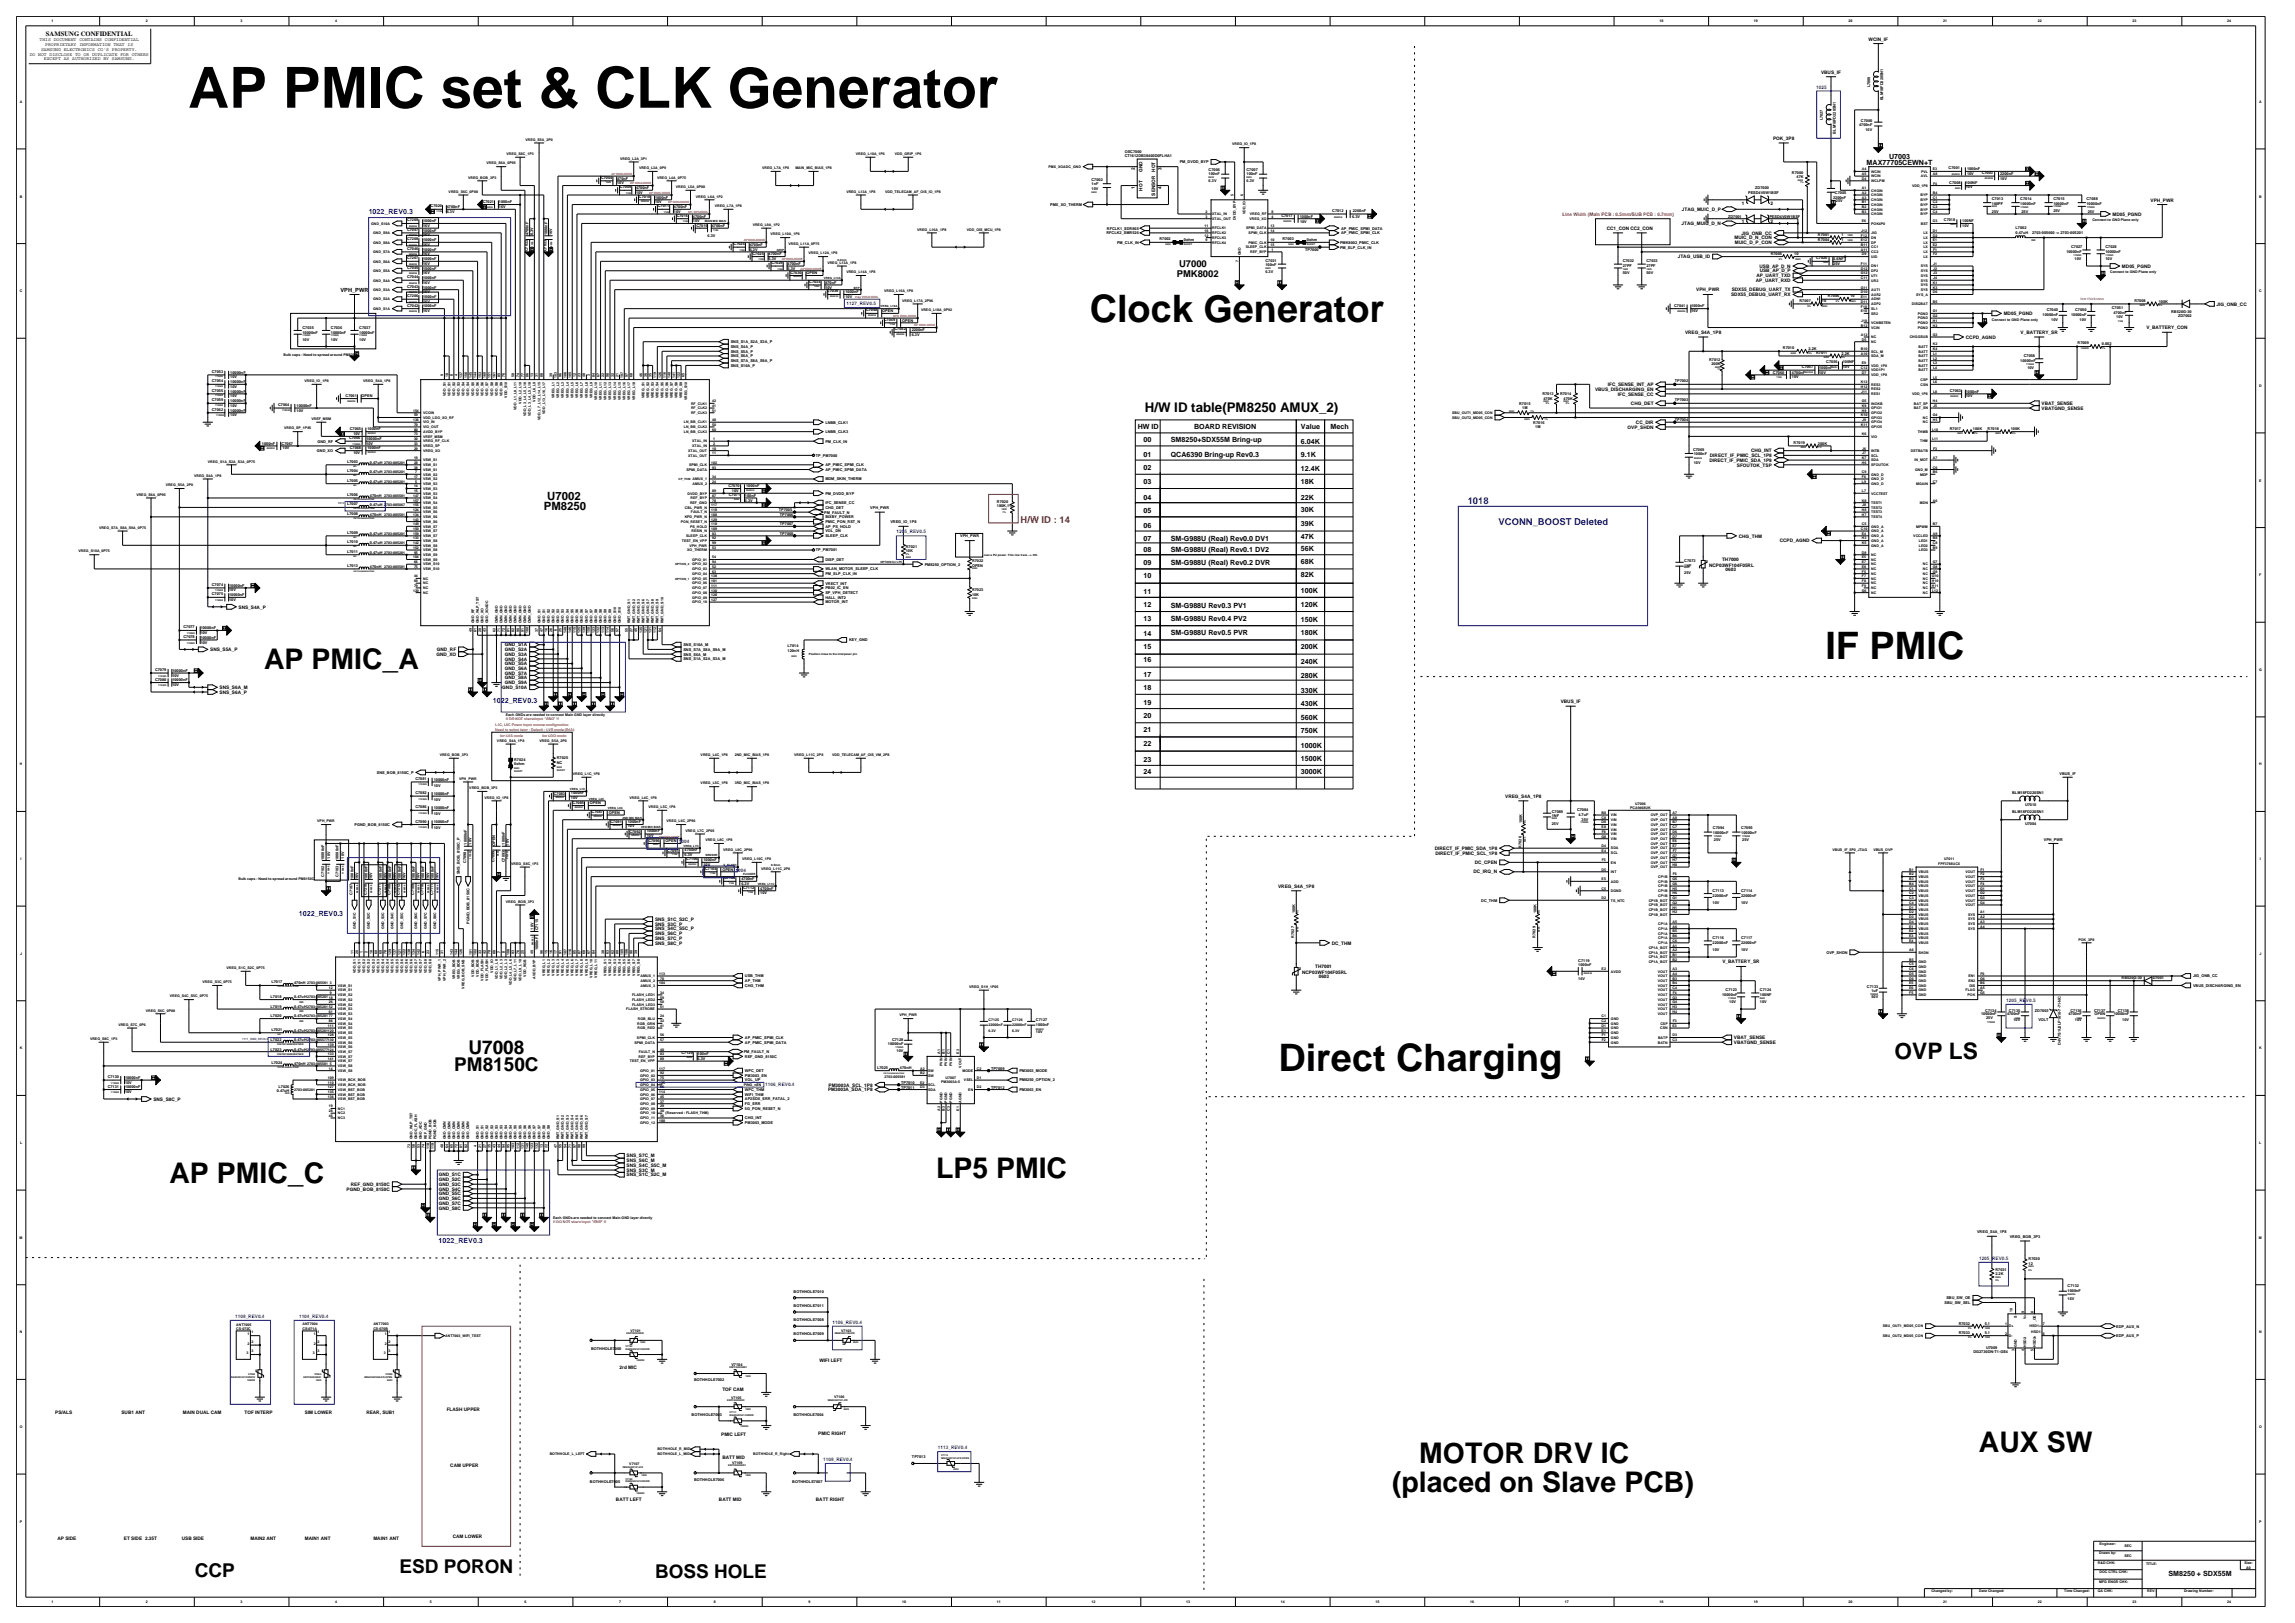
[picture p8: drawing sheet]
<svg xmlns="http://www.w3.org/2000/svg" width="420mm" height="297mm" viewBox="0 0 420 297" stroke-linecap="round" stroke-linejoin="round" font-family="sans-serif">
<defs><g id="words">
<text font-size="10.4" x="34.4" y="19.7">AP PMIC set &amp; CLK Generator</text>
<g font-size="6.9">
<text x="199.4" y="59">Clock Generator</text>
<text x="334.1" y="120.7">IF PMIC</text>
<text x="233.9" y="196">Direct Charging</text>
</g>
<g font-size="5.2">
<text x="48.3" y="122.4">AP PMIC_A</text>
<text x="171.3" y="215.5">LP5 PMIC</text>
<text x="31" y="216.4">AP PMIC_C</text>
<text x="259.7" y="267.8">MOTOR DRV IC</text>
<text x="362.1" y="265.6">AUX SW</text>
<text x="254.8" y="273">(placed on Slave PCB)</text>
</g>
<text font-size="4.2" x="346.7" y="193.7">OVP LS</text>
<g font-size="3.5">
<text x="83.1" y="196.1">PM8150C</text>
<text x="85.7" y="192.8">U7008</text>
<text x="73.1" y="287.9">ESD PORON</text>
<text x="35.6" y="288.6">CCP</text>
<text x="119.9" y="288.8">BOSS HOLE</text>
</g>
<text font-size="2.4" x="209.5" y="75.3">H/W ID table(PM8250 AMUX_2)</text>
<g font-size="2.1">
<text x="99.5" y="93.4">PM8250</text>
<text x="100.1" y="91.4">U7002</text>
</g>
<g font-size="1.7">
<text x="215.4" y="50.6">PMK8002</text>
<text x="215.8" y="48.9">U7000</text>
</g>
<text font-size="1.7" fill="#f00" x="186.8" y="95.7">H/W ID : 14</text>
<g font-size="1.7" fill="#00f">
<text x="268.6" y="92.2">1018</text>
<text x="274.2" y="96.1">VCONN_BOOST Deleted</text>
</g>
<g font-size="1.3">
<text x="345.7" y="29">U7003</text>
<text x="341.6" y="30.1">MAX77705CEWN+T</text>
<text x="208.2" y="78.6">HW ID</text>
<text x="209.3" y="80.9">00</text>
<text x="209.3" y="83.5">01</text>
<text x="214.3" y="80.9">SM8250+SDX55M Bring-up</text>
<text x="214.3" y="83.5">QCA6390 Bring-up Rev0.3</text>
<text x="218.5" y="78.6">BOARD REVISION</text>
<text x="238.1" y="83.5">9.1K</text>
<text x="238.1" y="81.2">6.04K</text>
<text x="238.1" y="78.6">Value</text>
<text x="243.5" y="78.6">Mech</text>
<text x="209.3" y="85.9">02</text>
<text x="209.3" y="88.5">03</text>
<text x="238.1" y="86.1">12.4K</text>
<text x="238.1" y="88.5">18K</text>
<text x="209.3" y="91.5">04</text>
<text x="209.3" y="93.9">05</text>
<text x="238.1" y="93.7">30K</text>
<text x="238.1" y="91.5">22K</text>
<text x="209.3" y="101.1">08</text>
<text x="209.3" y="98.9">07</text>
<text x="209.3" y="96.5">06</text>
<text x="214.3" y="101.1">SM-G988U (Real) Rev0.1 DV2</text>
<text x="214.3" y="98.9">SM-G988U (Real) Rev0.0 DV1</text>
<text x="238.1" y="100.9">56K</text>
<text x="238.1" y="96.3">39K</text>
<text x="238.1" y="98.7">47K</text>
<text x="209.3" y="105.8">10</text>
<text x="209.3" y="103.5">09</text>
<text x="214.3" y="103.5">SM-G988U (Real) Rev0.2 DVR</text>
<text x="238.1" y="105.6">82K</text>
<text x="238.1" y="103.2">68K</text>
<text x="209.3" y="113.6">13</text>
<text x="209.3" y="111">12</text>
<text x="209.3" y="108.7">11</text>
<text x="214.3" y="113.6">SM-G988U Rev0.4 PV2</text>
<text x="214.3" y="111.2">SM-G988U Rev0.3 PV1</text>
<text x="238.1" y="108.4">100K</text>
<text x="238.1" y="111">120K</text>
<text x="238.1" y="113.9">150K</text>
<text x="209.3" y="118.8">15</text>
<text x="209.3" y="116.5">14</text>
<text x="214.3" y="116.2">SM-G988U Rev0.5 PVR</text>
<text x="238.1" y="116.2">180K</text>
<text x="238.1" y="118.8">200K</text>
<text x="209.3" y="123.8">17</text>
<text x="209.3" y="121.2">16</text>
<text x="238.1" y="121.4">240K</text>
<text x="238.1" y="124">280K</text>
<text x="209.3" y="126.2">18</text>
<text x="209.3" y="129">19</text>
<text x="209.3" y="131.4">20</text>
<text x="238.1" y="129.2">430K</text>
<text x="238.1" y="131.8">560K</text>
<text x="238.1" y="126.8">330K</text>
<text x="209.3" y="134">21</text>
<text x="209.3" y="136.6">22</text>
<text x="238.1" y="136.8">1000K</text>
<text x="238.1" y="134.2">750K</text>
<text x="209.3" y="139.4">23</text>
<text x="209.3" y="141.6">24</text>
<text x="238.1" y="139.2">1500K</text>
<text x="238.1" y="141.6">3000K</text>
<text x="396.8" y="288.4">SM8250 + SDX55M</text>
</g>
<g font-size="1.3" fill="#00f">
<text x="67.5" y="39.2">1022_REV0.3</text>
<text x="90.2" y="128.6">1022_REV0.3</text>
<text x="54.7" y="167.6">1022_REV0.3</text>
<text x="80.3" y="227.5">1022_REV0.3</text>
</g>
<text font-size="1.2" x="8.4" y="6.5">SAMSUNG CONFIDENTIAL</text>
<text font-size="1" x="62.3" y="53.4">VPH_PWR</text>
<g font-size=".9">
<text x="5.4" y="10.2">DO NOT DISCLOSE TO OR DUPLICATE FOR OTHERS</text>
<text x="7.3" y="7.6">THIS DOCUMENT CONTAINS CONFIDENTIAL</text>
<text x="7.5" y="9.3">SAMSUNG ELECTRONICS CO'S PROPERTY.</text>
<text x="8" y="11">EXCEPT AS AUTHORIZED BY SAMSUNG.</text>
<text x="8.3" y="8.4">PROPRIETARY INFORMATION THAT IS</text>
<text x="342" y="7.4">WCIN_IF</text>
<text x="333.3" y="13.5">VBUS_IF</text>
<text x="324.5" y="25.6">POK_3P8</text>
<text x="207.7" y="34.6" transform="rotate(-90 207.7 34.6)">1</text>
<text x="207.7" y="31.2" transform="rotate(-90 207.7 31.2)">2</text>
<text x="209.1" y="34.9" transform="rotate(-90 209.1 34.9)">HOT</text>
<text x="209.1" y="31.5" transform="rotate(-90 209.1 31.5)">GND</text>
<text x="211.4" y="35.8" transform="rotate(-90 211.4 35.8)">SENSOR</text>
<text x="211.4" y="31.4" transform="rotate(-90 211.4 31.4)">HOT</text>
<text x="212.6" y="34.6" transform="rotate(-90 212.6 34.6)">4</text>
<text x="212.6" y="31.2" transform="rotate(-90 212.6 31.2)">3</text>
<text x="307.7" y="41.2">JTAG_MUIC_D_N</text>
<text x="307.8" y="38.6">JTAG_MUIC_D_P</text>
<text x="318.8" y="40.9">1</text>
<text x="318.8" y="37.4">1</text>
<text x="324" y="40.9">2</text>
<text x="324" y="37.4">2</text>
<text x="386.6" y="39.5">MD05_PGND</text>
<text x="393.6" y="36.9">VPH_PWR</text>
<text x="294" y="42.1">CC1_CON CC2_CON</text>
<text x="307" y="47.3">JTAG_USB_ID</text>
<text x="317.4" y="43.8">MUIC_D_N_CON</text>
<text x="317.5" y="44.7">MUIC_D_P_CON</text>
<text x="318.7" y="42.9">JIG_ONB_CC</text>
<text x="310.4" y="53.3">VPH_PWR</text>
<text x="316.9" y="53.3">SDX55_DEBUG_UART_TX</text>
<text x="321.3" y="51.6">AP_UART_RXD</text>
<text x="321.4" y="50.7">AP_UART_TXD</text>
<text x="322" y="49">USB_AP_D_N</text>
<text x="322" y="49.9">USB_AP_D_P</text>
<text x="388.3" y="49">MD05_PGND</text>
<text x="316.8" y="54.2">SDX55_DEBUG_UART_RX</text>
<text x="366.7" y="57.7">MD05_PGND</text>
<text x="405.7" y="55.9">JIG_ONB_CC</text>
<text x="308.4" y="61.1">VREG_S4A_1P8</text>
<text x="359.8" y="62">CCPD_AGND</text>
<text x="369.8" y="61.1">V_BATTERY_SR</text>
<text x="392.8" y="60.2">V_BATTERY_CON</text>
<text x="291.9" y="71.5">VBUS_DISCHARGING_EN</text>
<text x="294.3" y="70.6">IFC_SENSE_INT_AP</text>
<text x="296.1" y="72.4">IFC_SENSE_CC</text>
<text x="298.5" y="74.1">CHG_DET</text>
<text x="299.4" y="77.6">CC_DIR</text>
<text x="373.6" y="75">VBATGND_SENSE</text>
<text x="373.6" y="74.1">VBAT_SENSE</text>
<text x="297.9" y="78.4">OVP_SHDN</text>
<text x="312.9" y="83.6">DIRECT_IF_PMIC_SCL_1P8</text>
<text x="320.5" y="82.8">CHG_INT</text>
<text x="312.8" y="84.5">DIRECT_IF_PMIC_SDA_1P8</text>
<text x="317.9" y="85.4">SFOUTOK_TSP</text>
<text x="318.2" y="98.4">CHG_THM</text>
<text x="325.7" y="99.2">CCPD_AGND</text>
<text x="312.8" y="103.7">NCP03WF104F05RL</text>
<text x="315.2" y="102.6">TH7000</text>
<text x="315.8" y="104.5">0603</text>
<text x="43.7" y="111.3">SNS_S4A_P</text>
<text x="38.5" y="119.1">SNS_S5A_P</text>
<text x="79.9" y="119.1">GND_RF</text>
<text x="92.4" y="118.3">GND_S1A</text>
<text x="92.4" y="119.1">GND_S2A</text>
<text x="79.9" y="120">GND_XO</text>
<text x="92.4" y="121.7">GND_S5A</text>
<text x="92.4" y="122.6">GND_S6A</text>
<text x="92.4" y="123.5">GND_S7A</text>
<text x="92.4" y="124.3">GND_S8A</text>
<text x="92.4" y="125.2">GND_S9A</text>
<text x="92.4" y="120.9">GND_S4A</text>
<text x="92.4" y="120">GND_S3A</text>
<text x="40.2" y="126.9">SNS_S6A_P</text>
<text x="40.2" y="126.1">SNS_S6A_M</text>
<text x="91.9" y="126.1">GND_S10A</text>
<text x="285.6" y="128.7">VBUS_IF</text>
<text x="275.5" y="146">VREG_S4A_1P8</text>
<text x="262.6" y="155.5">DIRECT_IF_PMIC_SDA_1P8</text>
<text x="262.7" y="156.4">DIRECT_IF_PMIC_SCL_1P8</text>
<text x="269.7" y="159.8">DC_IRQ_N</text>
<text x="269.9" y="158.1">DC_CPEN</text>
<text x="233.9" y="162.4">VREG_S4A_1P8</text>
<text x="119.9" y="170.2">SNS_S4C_S5C_P</text>
<text x="119.9" y="171.1">SNS_S6C_P</text>
<text x="119.9" y="172">SNS_S7C_P</text>
<text x="119.9" y="168.5">SNS_S1C_S2C_P</text>
<text x="119.9" y="172.8">SNS_S8C_P</text>
<text x="119.9" y="169.4">SNS_S3C_P</text>
<text x="243.7" y="172.8">DC_THM</text>
<text x="238.3" y="178.2">NCP03WF104F05RL</text>
<text x="240.7" y="177.1">TH7001</text>
<text x="241.3" y="179">0603</text>
<text x="315.2" y="176.3">V_BATTERY_SR</text>
<text x="317.3" y="191">VBATGND_SENSE</text>
<text x="317.3" y="190.2">VBAT_SENSE</text>
<text x="28.1" y="201.4">SNS_S8C_P</text>
<text x="151.5" y="199.7">PM3003A_SDA_1P8</text>
<text x="151.6" y="198.8">PM3003A_SCL_1P8</text>
<text x="80.3" y="215.3">GND_S1C</text>
<text x="114.7" y="215.3">SNS_S1C_S2C_M</text>
<text x="114.7" y="214.4">SNS_S3C_M</text>
<text x="114.7" y="213.5">SNS_S4C_S5C_M</text>
<text x="114.7" y="212.7">SNS_S6C_M</text>
<text x="114.7" y="211.8">SNS_S7C_M</text>
<text x="63.4" y="217.9">PGND_BOB_8150C</text>
<text x="64.2" y="217">REF_GND_8150C</text>
<text x="80.3" y="218.7">GND_S5C</text>
<text x="80.3" y="219.6">GND_S6C</text>
<text x="80.3" y="217">GND_S3C</text>
<text x="80.3" y="217.9">GND_S4C</text>
<text x="80.3" y="216.1">GND_S2C</text>
<text x="80.3" y="220.5">GND_S7C</text>
<text x="80.3" y="221.3">GND_S8C</text>
<text x="113.4" y="250.5">2rd MIC</text>
<text x="150" y="249.2">WIFI LEFT</text>
<text x="132.2" y="254.6">TOF CAM</text>
<text x="10.1" y="258.7">PS/ALS</text>
<text x="22.2" y="258.7">SUB1 ANT</text>
<text x="33.5" y="258.7">MAIN DUAL CAM</text>
<text x="44.7" y="258.7">TOF INTERP</text>
<text x="55.8" y="258.7">SIM LOWER</text>
<text x="67" y="258.7">REAR, SUB1</text>
<text x="81.8" y="258.3">FLASH UPPER</text>
<text x="132" y="262.8">PMIC LEFT</text>
<text x="149.8" y="262.6">PMIC RIGHT</text>
<text x="82.4" y="268.4">CAM UPPER</text>
<text x="132.2" y="266.9">BATT MID</text>
<text x="112.7" y="274.7">BATT LEFT</text>
<text x="131.6" y="274.7">BATT MID</text>
<text x="149.3" y="274.7">BATT RIGHT</text>
<text x="10.5" y="281.9">AP SIDE</text>
<text x="22.7" y="281.9">ET SIDE 2.35T</text>
<text x="33.3" y="281.9">USB SIDE</text>
<text x="45.8" y="281.9">MAIN2 ANT</text>
<text x="55.8" y="281.9">MAIN1 ANT</text>
<text x="68.3" y="281.9">MAIN1 ANT</text>
<text x="82.8" y="281.4">CAM LOWER</text>
</g>
<g font-size=".9" fill="#00f">
<text x="332.4" y="16.3">1025</text>
<text x="154.9" y="55.8">1127_REV0.5</text>
<text x="164.1" y="97.6">1205_REV0.5</text>
<text x="124.2" y="154.3">1004</text>
<text x="134.6" y="159.5">1004</text>
<text x="367.2" y="183.4">1205_REV0.5</text>
<text x="140" y="198.7">1106_REV0.4</text>
<text x="362.2" y="230.6">1205_REV0.5</text>
<text x="43" y="241.2">1108_REV0.4</text>
<text x="54.7" y="241.2">1104_REV0.4</text>
<text x="152.4" y="242.2">1106_REV0.4</text>
<text x="150.7" y="267.4">1108_REV0.4</text>
<text x="171.6" y="265.2">1113_REV0.4</text>
</g>
<text font-size=".9" fill="#f00" x="285.9" y="39.6">Line Width (Main PCB : 0.5mm/SUB PCB : 0.7mm)</text>
<g font-size=".7">
<text x="9.4" y="4.1">1</text>
<text x="26.7" y="4.1">2</text>
<text x="44" y="4.1">3</text>
<text x="61.4" y="4.1">4</text>
<text x="303.7" y="4.1">18</text>
<text x="321" y="4.1">19</text>
<text x="338.3" y="4.1">20</text>
<text x="355.6" y="4.1">21</text>
<text x="372.9" y="4.1">22</text>
<text x="390.3" y="4.1">23</text>
<text x="407.6" y="4.1">24</text>
<text x="342.3" y="16" transform="rotate(-90 342.3 16)">L7000</text>
<text x="3.6" y="18.8">A</text>
<text x="333.6" y="22" transform="rotate(-90 333.6 22)">L7027</text>
<text x="340.2" y="23.1">4700nF</text>
<text x="340.6" y="22.3">C7000</text>
<text x="344.6" y="18.4" transform="rotate(-90 344.6 18.4)">BLM18FD220SN1</text>
<text x="413.4" y="18.8">A</text>
<text x="92.7" y="28.4">VREG_S8C_1P3</text>
<text x="96.2" y="25.8">VREG_S5A_2P0</text>
<text x="113.5" y="29.2">VREG_L2A_3P1</text>
<text x="156.6" y="28.4">VREG_L10A_1P6</text>
<text x="163.8" y="28.4">VDD_GRIP_1P6</text>
<text x="205.8" y="28.8">CT1612DB38400D0FLHA1</text>
<text x="205.8" y="27.9">OSC7000</text>
<text x="215.9" y="29.9">PM_DVDD_BYP</text>
<text x="225.5" y="26.6">VREG_IO_1P8</text>
<text x="336" y="24.4" transform="rotate(-90 336 24.4)">BLM18FD220SN1</text>
<text x="341.4" y="24">16V</text>
<text x="82.1" y="35.3">VREG_S6C_0P88</text>
<text x="85.7" y="32.7">VREG_BOB_3P3</text>
<text x="89" y="30.1">VREG_S6A_0P95</text>
<text x="110" y="32.7">C7004</text>
<text x="112.9" y="32.9">470nF</text>
<text x="112.9" y="33.7">10V</text>
<text x="113.5" y="34.5">C7009</text>
<text x="116.4" y="34.6">4700nF</text>
<text x="116.4" y="35.5">10V</text>
<text x="116.9" y="30.9">VREG_L3A_0P9</text>
<text x="120.2" y="32.7">VREG_L4A_0P75</text>
<text x="123.7" y="34.4">VREG_L5A_0P88</text>
<text x="139.5" y="30.9">VREG_L7A_1P8</text>
<text x="145.6" y="30.9">MAIN_MIC_BIAS_1P8</text>
<text x="154.9" y="35.3">VREG_L13A_1P8</text>
<text x="162" y="35.3">VDD_TELECAM_AF_OIS_IO_1P8</text>
<text x="191.9" y="30.7">PMX_XOADC_GND</text>
<text x="199.8" y="34.7">10V</text>
<text x="199.8" y="33.8">1nF</text>
<text x="199.8" y="33.2">C7002</text>
<text x="221.2" y="31.4">C7006</text>
<text x="221.2" y="32">100nF</text>
<text x="221.2" y="33.3">6.3V</text>
<text x="225.8" y="35.9" transform="rotate(-90 225.8 35.9)">5</text>
<text x="227.5" y="35.9" transform="rotate(-90 227.5 35.9)">6</text>
<text x="228.1" y="32">100nF</text>
<text x="228.1" y="33.3">6.3V</text>
<text x="228.1" y="31.4">C7007</text>
<text x="319.9" y="35.5">PESD4V0W1BSF</text>
<text x="321.2" y="34.6">ZD7000</text>
<text x="327.9" y="31.8">R7000</text>
<text x="328.8" y="32.5">47K</text>
<text x="335.8" y="35.5">C7005</text>
<text x="340.7" y="32.9">D4</text>
<text x="340.7" y="35.5">A2</text>
<text x="340.7" y="31.2">A4</text>
<text x="340.7" y="32">A5</text>
<text x="340.7" y="34.6">A1</text>
<text x="342.4" y="33.3">WCLPM</text>
<text x="342.4" y="35.9">CHGIN</text>
<text x="342.4" y="31.6">WCIN</text>
<text x="342.4" y="32.5">WCIN</text>
<text x="342.4" y="35.1">CHGIN</text>
<text x="349.9" y="34.2">VDD_1P8</text>
<text x="351.5" y="35.9">BYP</text>
<text x="351.5" y="32.5">AVL</text>
<text x="351.6" y="31.6">PVL</text>
<text x="353.7" y="35.5">B4</text>
<text x="353.7" y="32">A8</text>
<text x="353.7" y="31.2">E3</text>
<text x="353.8" y="33.8">F4</text>
<text x="356.6" y="31">C7001</text>
<text x="356.7" y="33.6">C7008</text>
<text x="359.8" y="34.5">10V</text>
<text x="359.8" y="33.6">100NF</text>
<text x="360" y="31.2">1000nF</text>
<text x="360" y="32">10V</text>
<text x="362.7" y="31.9">C7003</text>
<text x="366" y="32.9">10V</text>
<text x="366" y="32">2200nF</text>
<text x="3.6" y="36.1">B</text>
<text x="67.9" y="41.1">GND_S10A</text>
<text x="74.5" y="40.5">C7209</text>
<text x="77.4" y="41.5">16V</text>
<text x="77.4" y="40.7">1000nF</text>
<text x="78.8" y="37.9">C7020</text>
<text x="81.8" y="38.9">6.3V</text>
<text x="81.8" y="38.1">4700nF</text>
<text x="88.3" y="37.1">C7021</text>
<text x="91.3" y="38.1">16V</text>
<text x="91.3" y="37.2">1000nF</text>
<text x="116.9" y="36.2">C7010</text>
<text x="119.9" y="37.2">10V</text>
<text x="119.9" y="36.3">1000nF</text>
<text x="120.4" y="37.9">C7011</text>
<text x="123.3" y="38.9">10V</text>
<text x="123.3" y="38.1">4700nF</text>
<text x="123.8" y="39.7">C7016</text>
<text x="126.8" y="39.8">4700nF</text>
<text x="126.8" y="40.7">10V</text>
<text x="127.3" y="36.1">VREG_L6A_1P2</text>
<text x="127.4" y="41.5">C7019</text>
<text x="130.3" y="41.5">4700nF</text>
<text x="130.8" y="37.9">VREG_L7A_1P8</text>
<text x="137.7" y="41.3">VREG_L9A_1P2</text>
<text x="192.2" y="37.7">PMX_XO_THERM</text>
<text x="220.4" y="41.6">11</text>
<text x="220.6" y="39">2</text>
<text x="220.6" y="39.8">3</text>
<text x="221.8" y="39.4">XTAL_IN</text>
<text x="221.8" y="40.3">XTAL_OUT</text>
<text x="221.8" y="42">RFCLK1</text>
<text x="226.2" y="40.3" transform="rotate(-90 226.2 40.3)">DVDD_BYP</text>
<text x="227.9" y="39.2" transform="rotate(-90 227.9 39.2)">VDD_IO</text>
<text x="228" y="42">SPMI_DATA</text>
<text x="228.7" y="40.3">VREG_XO</text>
<text x="228.7" y="39.4">VREG_RF</text>
<text x="232.5" y="41.6">13</text>
<text x="232.7" y="39">8</text>
<text x="232.7" y="39.8">4</text>
<text x="234.5" y="39.7">C7017</text>
<text x="237.9" y="39.8">1000nF</text>
<text x="237.9" y="40.7">10V</text>
<text x="243.8" y="38.8">C7012</text>
<text x="247.5" y="39.9">6.3V</text>
<text x="247.6" y="38.8">2200nF</text>
<text x="316.2" y="39.8">ZD7001</text>
<text x="323.8" y="39.8">PESD4V0W1BSF</text>
<text x="335.5" y="36.3">2200nF</text>
<text x="336" y="37">25V</text>
<text x="340.7" y="37.2">B1</text>
<text x="340.7" y="38.1">B2</text>
<text x="340.7" y="39">B3</text>
<text x="340.7" y="36.4">A3</text>
<text x="340.7" y="40.7">E6</text>
<text x="342.4" y="41.1">POK4P0</text>
<text x="342.4" y="37.7">CHGIN</text>
<text x="342.4" y="38.5">CHGIN</text>
<text x="342.4" y="39.4">CHGIN</text>
<text x="342.4" y="36.8">CHGIN</text>
<text x="351.5" y="37.7">BYP</text>
<text x="351.5" y="38.5">BYP</text>
<text x="351.5" y="39.4">BYP</text>
<text x="351.5" y="36.8">BYP</text>
<text x="351.5" y="41.1">BST</text>
<text x="353.7" y="40.7">D3</text>
<text x="353.7" y="37.2">C2</text>
<text x="353.7" y="38.1">C3</text>
<text x="353.7" y="39">C4</text>
<text x="353.7" y="36.4">C1</text>
<text x="355.7" y="40.5">C7018</text>
<text x="359.1" y="41.5">10V</text>
<text x="359.1" y="40.7">100NF</text>
<text x="364.5" y="38.9">25V</text>
<text x="364.5" y="37.4">100PF</text>
<text x="364.5" y="36.6">C7013</text>
<text x="368.9" y="41.9">L7002</text>
<text x="369.7" y="36.6">C7014</text>
<text x="369.7" y="37.4">10000nF</text>
<text x="369.9" y="38.9">25V</text>
<text x="375.8" y="37.4">10000nF</text>
<text x="375.8" y="38.7">25V</text>
<text x="375.8" y="36.6">C7015</text>
<text x="381.8" y="36.6">C7088</text>
<text x="381.8" y="37.4">10000nF</text>
<text x="382.1" y="38.9">25V</text>
<text x="382.9" y="40.4">Connect to GND Plane only</text>
<text x="413.4" y="36.1">B</text>
<text x="68.3" y="46.3">GND_S7A</text>
<text x="68.3" y="44.6">GND_S8A</text>
<text x="68.3" y="42.8">GND_S9A</text>
<text x="74.5" y="42.3">C7047</text>
<text x="74.5" y="45.7">C7046</text>
<text x="74.5" y="44">C7208</text>
<text x="74.5" y="47.5">C7207</text>
<text x="77.4" y="43.3">16V</text>
<text x="77.4" y="42.4">1000nF</text>
<text x="77.4" y="45.9">1000nF</text>
<text x="77.4" y="46.7">16V</text>
<text x="77.4" y="45">16V</text>
<text x="77.4" y="44.1">1000nF</text>
<text x="77.4" y="47.6">1000nF</text>
<text x="96.6" y="46" transform="rotate(-90 96.6 46)">C7022</text>
<text x="96.7" y="43.1" transform="rotate(-90 96.7 43.1)">4700nF</text>
<text x="97.6" y="43.1" transform="rotate(-90 97.6 43.1)">6.3V</text>
<text x="100" y="46" transform="rotate(-90 100 46)">C7023</text>
<text x="100.2" y="43.1" transform="rotate(-90 100.2 43.1)">1000nF</text>
<text x="101" y="43.1" transform="rotate(-90 101 43.1)">16V</text>
<text x="129.5" y="43.3">6.3V</text>
<text x="134.3" y="44.9">C7024</text>
<text x="137.2" y="45.9">6.3V</text>
<text x="137.2" y="45">4700nF</text>
<text x="137.7" y="46.6">C7025</text>
<text x="140.7" y="46.7">4700nF</text>
<text x="140.7" y="47.6">6.3V</text>
<text x="141" y="43.1">VREG_L10A_1P6</text>
<text x="144.3" y="44.8">VREG_L11A_0P75</text>
<text x="148" y="46.5">VREG_L12A_1P8</text>
<text x="167.9" y="42.2">VREG_L16A_1P8</text>
<text x="176.9" y="42.2">VDD_OIS_MCU_1P8</text>
<text x="202.5" y="42.9">RFCLK2_SMR526</text>
<text x="202.6" y="42">RFCLK1_SDR865</text>
<text x="204.4" y="44.6">PM_CLK_IN</text>
<text x="212.2" y="44">R7002</text>
<text x="216.7" y="44.1">0ohm</text>
<text x="220.4" y="42.4">16</text>
<text x="220.4" y="43.3">12</text>
<text x="220.6" y="44.2">9</text>
<text x="221.8" y="44.6">RFCLK4</text>
<text x="221.8" y="42.8">RFCLK2</text>
<text x="221.8" y="43.7">RFCLK3</text>
<text x="227.1" y="46.7" transform="rotate(-90 227.1 46.7)">GND</text>
<text x="228" y="45.5">SLEEP_CLK</text>
<text x="228.5" y="44.6">PMIC_CLK</text>
<text x="228.5" y="42.8">SPMI_CLK</text>
<text x="228.8" y="46.3">REF_BYP</text>
<text x="232.5" y="42.4">14</text>
<text x="232.5" y="45">15</text>
<text x="232.5" y="44.2">10</text>
<text x="232.7" y="45.9">1</text>
<text x="234.7" y="44">R7003</text>
<text x="238.9" y="45.9">TP7000</text>
<text x="239.2" y="44.1">0ohm</text>
<text x="245.2" y="44.6">PMK8002_PMIC_CLK</text>
<text x="245.2" y="45.5">PM_SLP_CLK_IN</text>
<text x="245.4" y="42">AP_PMIC_SPMI_DATA</text>
<text x="245.4" y="42.9">AP_PMIC_SPMI_CLK</text>
<text x="324" y="46.7">R7005</text>
<text x="328.4" y="46.7">10</text>
<text x="332.4" y="47.5">C7026</text>
<text x="332.7" y="44.1">R7004</text>
<text x="332.7" y="43.3">R7001</text>
<text x="335.5" y="47.6">5.6NF</text>
<text x="337" y="44.1">1</text>
<text x="337" y="43.3">1</text>
<text x="340.5" y="45">B11</text>
<text x="340.5" y="45.9">A11</text>
<text x="340.6" y="44.2">E12</text>
<text x="340.6" y="43.3">F12</text>
<text x="340.6" y="42.4">J12</text>
<text x="340.7" y="46.7">D9</text>
<text x="342.4" y="42.8">JIG</text>
<text x="342.4" y="43.7">DN</text>
<text x="342.4" y="47.2">UID</text>
<text x="342.4" y="44.6">DP</text>
<text x="342.4" y="45.5">CC1</text>
<text x="342.4" y="46.3">CC2</text>
<text x="352" y="46.3">LX</text>
<text x="352" y="47.2">LX</text>
<text x="352" y="45.5">LX</text>
<text x="352" y="44.6">LX</text>
<text x="352" y="42.8">LX</text>
<text x="352" y="43.7">LX</text>
<text x="353.7" y="42.4">D1</text>
<text x="353.7" y="43.3">D2</text>
<text x="353.7" y="45">E2</text>
<text x="353.7" y="44.2">E1</text>
<text x="353.8" y="45.9">F1</text>
<text x="353.8" y="46.7">F2</text>
<text x="368.9" y="42.8">0.47uH</text>
<text x="371.9" y="42.8">2703-005660 -&gt; 2703-005201</text>
<text x="378.2" y="46.3">10000nF</text>
<text x="379" y="45.4">C7027</text>
<text x="379.7" y="47.6">10V</text>
<text x="385.3" y="45.4">C7028</text>
<text x="385.3" y="46.3">10000nF</text>
<text x="385.3" y="47.6">10V</text>
<text x="3.6" y="53.5">C</text>
<text x="68.3" y="53.2">GND_S3A</text>
<text x="68.3" y="51.5">GND_S4A</text>
<text x="68.3" y="49.8">GND_S5A</text>
<text x="68.3" y="48.1">GND_S6A</text>
<text x="74.5" y="52.6">C7043</text>
<text x="74.5" y="49.2">C7045</text>
<text x="74.5" y="50.9">C7044</text>
<text x="77.4" y="53.7">16V</text>
<text x="77.4" y="52.8">1000nF</text>
<text x="77.4" y="49.3">1000nF</text>
<text x="77.4" y="50.2">16V</text>
<text x="77.4" y="51.9">16V</text>
<text x="77.4" y="51.1">1000nF</text>
<text x="77.4" y="48.5">16V</text>
<text x="141.2" y="48.3">C7029</text>
<text x="144.1" y="48.5">4700nF</text>
<text x="144.1" y="49.3">6.3V</text>
<text x="144.6" y="50.1">C7030</text>
<text x="147.6" y="50.2">OPEN</text>
<text x="148.1" y="51.8">C7034</text>
<text x="151" y="51.9">470nF</text>
<text x="151" y="52.8">10V</text>
<text x="151.3" y="53.5">C7038</text>
<text x="151.4" y="48.3">VREG_L13A_1P8</text>
<text x="154.7" y="53.7">1000nF</text>
<text x="154.9" y="50">VREG_L14A_1P8</text>
<text x="161.8" y="53.5">VREG_L16A_1P8</text>
<text x="226.6" y="48" transform="rotate(-90 226.6 48)">7</text>
<text x="231.6" y="48">C7031</text>
<text x="231.6" y="50">6.3V</text>
<text x="231.6" y="48.7">100nF</text>
<text x="297" y="48.9">27PF</text>
<text x="297" y="48">C7032</text>
<text x="297" y="50.2">50V</text>
<text x="301.3" y="50.2">50V</text>
<text x="301.3" y="48">C7033</text>
<text x="301.3" y="48.9">27PF</text>
<text x="335.5" y="48.5">25V</text>
<text x="340.5" y="52.8">G11</text>
<text x="340.5" y="50.2">G12</text>
<text x="340.5" y="53.7">D10</text>
<text x="340.5" y="49.3">D12</text>
<text x="340.5" y="51.1">C11</text>
<text x="340.6" y="48.5">F11</text>
<text x="342.4" y="53.2">AUT1</text>
<text x="342.4" y="50.6">UT1</text>
<text x="342.4" y="48.9">DN1</text>
<text x="342.4" y="49.8">DP2</text>
<text x="342.4" y="51.5">UR2</text>
<text x="351.5" y="52.4">SYS</text>
<text x="351.5" y="53.2">SYS</text>
<text x="351.5" y="49.8">SYS</text>
<text x="351.5" y="50.6">SYS</text>
<text x="351.5" y="51.5">SYS</text>
<text x="351.5" y="48.9">SYS</text>
<text x="353.7" y="52">K1</text>
<text x="353.7" y="52.8">K3</text>
<text x="353.7" y="53.7">D6</text>
<text x="353.8" y="49.3">J2</text>
<text x="353.8" y="50.2">J3</text>
<text x="353.8" y="51.1">J4</text>
<text x="353.8" y="48.5">J1</text>
<text x="386.2" y="50">Connect to GND Plane only</text>
<text x="413.4" y="53.5">C</text>
<text x="68.3" y="56.7">GND_S1A</text>
<text x="68.3" y="55">GND_S2A</text>
<text x="74.5" y="56.1">C7042</text>
<text x="74.5" y="54.4">C7206</text>
<text x="77.4" y="57.1">16V</text>
<text x="77.4" y="56.3">1000nF</text>
<text x="77.4" y="55.4">16V</text>
<text x="77.4" y="54.5">1000nF</text>
<text x="154.7" y="54.5">10V</text>
<text x="158.5" y="57">C7048</text>
<text x="161.4" y="57.1">OPEN</text>
<text x="161.8" y="58.7">C7049</text>
<text x="165.1" y="55.2">VREG_L17A_2P96</text>
<text x="165.1" y="58.9">OPEN</text>
<text x="168.5" y="56.9">VREG_L18A_0P92</text>
<text x="306.4" y="56.1">C7041</text>
<text x="309.5" y="56.3">1000nF</text>
<text x="309.5" y="57.1">16V</text>
<text x="329.3" y="55.3">R7007</text>
<text x="333.4" y="55.3">10</text>
<text x="334.5" y="54.4">R7006</text>
<text x="338.6" y="54.4">10</text>
<text x="340.5" y="55.4">D11</text>
<text x="340.5" y="59.7">B12</text>
<text x="340.6" y="57.1">E10</text>
<text x="340.6" y="54.5">E11</text>
<text x="340.6" y="56.3">F10</text>
<text x="340.6" y="58.9">J10</text>
<text x="342.4" y="59.3">VCNBSTEN</text>
<text x="342.4" y="56.7">SL1</text>
<text x="342.4" y="57.6">SR2</text>
<text x="342.4" y="55">ADN1</text>
<text x="342.4" y="54.1">AUR2</text>
<text x="342.4" y="55.8">ADP2</text>
<text x="349.9" y="55.8">DISQBAT</text>
<text x="350.7" y="54.1">SYS_A</text>
<text x="350.9" y="59.3">PGND</text>
<text x="350.9" y="58.4">PGND</text>
<text x="350.9" y="57.6">PGND</text>
<text x="353.7" y="58">G2</text>
<text x="353.7" y="57.1">G1</text>
<text x="353.7" y="58.9">H1</text>
<text x="353.7" y="59.7">H2</text>
<text x="353.7" y="55.4">B5</text>
<text x="364.5" y="58.6">Connect to GND Plane only</text>
<text x="373.8" y="57.9">10000nF</text>
<text x="374.6" y="57">C7040</text>
<text x="375.4" y="58.7">10V</text>
<text x="379" y="57.9">10000nF</text>
<text x="379.8" y="57">C7050</text>
<text x="380.6" y="58.7">10V</text>
<text x="386.5" y="56.5">C7051</text>
<text x="386.8" y="57.4">4700nF</text>
<text x="387.3" y="58.3">10V</text>
<text x="390.6" y="55.3">R7008</text>
<text x="395.1" y="55.4">100K</text>
<text x="397.3" y="57.2">RB520G-30</text>
<text x="398.6" y="58.1">ZD7002</text>
<text x="51.9" y="65.1">Bulk caps : Need to spread around PM8250</text>
<text x="55.4" y="60.1">C7035</text>
<text x="55.4" y="61">10000nF</text>
<text x="55.4" y="62.3">10V</text>
<text x="60.6" y="62.3">10V</text>
<text x="60.6" y="60.1">C7036</text>
<text x="60.6" y="61">10000nF</text>
<text x="65.7" y="62.3">10V</text>
<text x="65.7" y="60.1">C7037</text>
<text x="65.7" y="61">10000nF</text>
<text x="133.7" y="63.7">SNS_S4A_P</text>
<text x="133.7" y="64.5">SNS_S5A_P</text>
<text x="133.7" y="65.4">SNS_S6A_P</text>
<text x="133.7" y="62.8">SNS_S1A_S2A_S3A_P</text>
<text x="163.7" y="60.4">C7052</text>
<text x="166.8" y="60.6">2200nF</text>
<text x="166.8" y="61.5">6.3V</text>
<text x="326.3" y="63.9">R7010</text>
<text x="331" y="64">2.2K</text>
<text x="332.4" y="64.8">R7011</text>
<text x="337" y="64.9">2.2K</text>
<text x="340.5" y="64.1">B10</text>
<text x="340.5" y="64.9">A10</text>
<text x="340.5" y="61.5">A12</text>
<text x="340.7" y="62.3">D5</text>
<text x="342.4" y="62.8">NC</text>
<text x="342.4" y="64.5">SCL_M</text>
<text x="342.4" y="60.2">VCIN</text>
<text x="342.4" y="65.4">SDA_M</text>
<text x="342.4" y="61.9">NC</text>
<text x="349.5" y="61.9">CHGGSUB</text>
<text x="350.9" y="60.2">PGND</text>
<text x="351.1" y="65.4">BATT</text>
<text x="351.1" y="63.6">BATT</text>
<text x="351.1" y="64.5">BATT</text>
<text x="353.7" y="61.5">G3</text>
<text x="353.7" y="63.2">K2</text>
<text x="353.7" y="64.1">K4</text>
<text x="353.8" y="65.8">L2</text>
<text x="353.8" y="64.9">L1</text>
<text x="370.4" y="65.4">C7058</text>
<text x="380.2" y="63">R7009</text>
<text x="384.7" y="63.2">0.002</text>
<text x="38.8" y="70">C7054</text>
<text x="38.8" y="68.2">C7053</text>
<text x="38.8" y="71.7">C7055</text>
<text x="42.1" y="71">10V</text>
<text x="42.1" y="70.1">10000nF</text>
<text x="42.1" y="68.4">10000nF</text>
<text x="42.1" y="69.3">10V</text>
<text x="42.1" y="71.8">10000nF</text>
<text x="55.7" y="69.9">VREG_IO_1P8</text>
<text x="66.5" y="69.9">VREG_S4A_1P8</text>
<text x="81.1" y="68.8" transform="rotate(-90 81.1 68.8)">9</text>
<text x="82" y="69" transform="rotate(-90 82 69)">18</text>
<text x="82.9" y="68.8" transform="rotate(-90 82.9 68.8)">8</text>
<text x="83.7" y="68.8" transform="rotate(-90 83.7 68.8)">4</text>
<text x="84.6" y="69.1" transform="rotate(-90 84.6 69.1)">137</text>
<text x="85.5" y="69.1" transform="rotate(-90 85.5 69.1)">156</text>
<text x="86.3" y="69.1" transform="rotate(-90 86.3 69.1)">145</text>
<text x="87.2" y="69.1" transform="rotate(-90 87.2 69.1)">144</text>
<text x="88.1" y="69.1" transform="rotate(-90 88.1 69.1)">153</text>
<text x="88.9" y="69.1" transform="rotate(-90 88.9 69.1)">160</text>
<text x="89.8" y="69.1" transform="rotate(-90 89.8 69.1)">151</text>
<text x="90.7" y="69.1" transform="rotate(-90 90.7 69.1)">161</text>
<text x="91.5" y="69" transform="rotate(-90 91.5 69)">85</text>
<text x="92.4" y="69" transform="rotate(-90 92.4 69)">76</text>
<text x="94.1" y="69" transform="rotate(-90 94.1 69)">58</text>
<text x="95" y="69" transform="rotate(-90 95 69)">74</text>
<text x="95.9" y="69" transform="rotate(-90 95.9 69)">77</text>
<text x="96.7" y="69" transform="rotate(-90 96.7 69)">86</text>
<text x="97.6" y="69" transform="rotate(-90 97.6 69)">13</text>
<text x="98.4" y="69" transform="rotate(-90 98.4 69)">31</text>
<text x="99.3" y="69" transform="rotate(-90 99.3 69)">88</text>
<text x="101.1" y="69" transform="rotate(-90 101.1 69)">39</text>
<text x="101.9" y="69.1" transform="rotate(-90 101.9 69.1)">103</text>
<text x="102.8" y="69" transform="rotate(-90 102.8 69)">96</text>
<text x="103.7" y="69.1" transform="rotate(-90 103.7 69.1)">106</text>
<text x="104.5" y="69.1" transform="rotate(-90 104.5 69.1)">105</text>
<text x="105.4" y="69" transform="rotate(-90 105.4 69)">12</text>
<text x="106.2" y="69" transform="rotate(-90 106.2 69)">23</text>
<text x="107.1" y="69" transform="rotate(-90 107.1 69)">48</text>
<text x="108" y="68.8" transform="rotate(-90 108 68.8)">3</text>
<text x="108.9" y="69" transform="rotate(-90 108.9 69)">84</text>
<text x="109.7" y="69" transform="rotate(-90 109.7 69)">67</text>
<text x="110.6" y="69" transform="rotate(-90 110.6 69)">22</text>
<text x="111.4" y="69" transform="rotate(-90 111.4 69)">98</text>
<text x="112.3" y="69" transform="rotate(-90 112.3 69)">32</text>
<text x="113.2" y="69" transform="rotate(-90 113.2 69)">21</text>
<text x="114" y="69.1" transform="rotate(-90 114 69.1)">107</text>
<text x="114.9" y="69" transform="rotate(-90 114.9 69)">97</text>
<text x="115.8" y="69" transform="rotate(-90 115.8 69)">68</text>
<text x="117.5" y="69" transform="rotate(-90 117.5 69)">46</text>
<text x="118.4" y="69" transform="rotate(-90 118.4 69)">36</text>
<text x="119.2" y="69" transform="rotate(-90 119.2 69)">35</text>
<text x="120.1" y="69.1" transform="rotate(-90 120.1 69.1)">119</text>
<text x="121" y="69.1" transform="rotate(-90 121 69.1)">126</text>
<text x="121.8" y="69.1" transform="rotate(-90 121.8 69.1)">116</text>
<text x="122.7" y="69.1" transform="rotate(-90 122.7 69.1)">140</text>
<text x="123.6" y="69.1" transform="rotate(-90 123.6 69.1)">141</text>
<text x="124.4" y="69.1" transform="rotate(-90 124.4 69.1)">122</text>
<text x="125.3" y="69" transform="rotate(-90 125.3 69)">65</text>
<text x="133.7" y="67.1">SNS_S10A_P</text>
<text x="133.7" y="66.3">SNS_S7A_S8A_S9A_P</text>
<text x="306.5" y="69.9">TP7002</text>
<text x="312.8" y="66">R7012</text>
<text x="313.2" y="66.9">200K</text>
<text x="324.5" y="68.4">C7060</text>
<text x="327.9" y="69.3">10V</text>
<text x="327.9" y="68.4">4700nF</text>
<text x="329.8" y="67.4">C7057</text>
<text x="332.9" y="68.4">10V</text>
<text x="332.9" y="67.5">1000nF</text>
<text x="334.2" y="66.5">C7056</text>
<text x="337.2" y="66.5">100NF</text>
<text x="337.2" y="67.4">10V</text>
<text x="340.5" y="70.1">K12</text>
<text x="340.5" y="71">H12</text>
<text x="340.5" y="67.5">C12</text>
<text x="340.6" y="71.9">J11</text>
<text x="340.7" y="68.4">D7</text>
<text x="340.7" y="66.7">E9</text>
<text x="342.4" y="70.6">RES3</text>
<text x="342.4" y="71.4">RES2</text>
<text x="342.4" y="67.1">VDD_1P8</text>
<text x="342.4" y="68.8">VDD_1P8</text>
<text x="342.4" y="68">VDD1P1</text>
<text x="351.1" y="66.2">BATT</text>
<text x="351.1" y="67.1">BATT</text>
<text x="351.1" y="68">BATT</text>
<text x="351.5" y="70.6">CSN</text>
<text x="351.5" y="69.7">CSP</text>
<text x="353.8" y="66.7">L3</text>
<text x="353.8" y="67.5">L4</text>
<text x="353.8" y="69.3">L5</text>
<text x="353.8" y="70.1">L6</text>
<text x="353.8" y="71.9">L8</text>
<text x="356.8" y="71.7">C7063</text>
<text x="359.8" y="71.8">1000nF</text>
<text x="369.7" y="66.2">10000nF</text>
<text x="371" y="67.5">10V</text>
<text x="413.4" y="70.8">D</text>
<text x="38.8" y="75.2">C7062</text>
<text x="38.8" y="73.4">C7059</text>
<text x="42.1" y="75.3">10000nF</text>
<text x="42.1" y="76.2">10V</text>
<text x="42.1" y="74.5">10V</text>
<text x="42.1" y="73.6">10000nF</text>
<text x="42.1" y="72.7">10V</text>
<text x="50.9" y="74.3">C7064</text>
<text x="54.3" y="75.3">10V</text>
<text x="54.3" y="74.5">10000nF</text>
<text x="57" y="76.8">VREF_MSM</text>
<text x="63.2" y="72.6">C7061</text>
<text x="66.2" y="72.7">OPEN</text>
<text x="75.6" y="75.3">154</text>
<text x="75.6" y="77.1">136</text>
<text x="75.8" y="77.9">70</text>
<text x="75.8" y="76.2">59</text>
<text x="77.4" y="76.6">VDD_LDO_XO_RF</text>
<text x="77.4" y="75.8">VCOIN</text>
<text x="77.4" y="77.5">VIO_IN</text>
<text x="81.6" y="72.4" transform="rotate(-90 81.6 72.4)">VDD_S1</text>
<text x="82.4" y="72.4" transform="rotate(-90 82.4 72.4)">VDD_S1</text>
<text x="83.3" y="72.4" transform="rotate(-90 83.3 72.4)">VDD_S2</text>
<text x="84.2" y="72.4" transform="rotate(-90 84.2 72.4)">VDD_S3</text>
<text x="85" y="72.4" transform="rotate(-90 85 72.4)">VDD_S4</text>
<text x="85.9" y="72.4" transform="rotate(-90 85.9 72.4)">VDD_S4</text>
<text x="86.8" y="72.4" transform="rotate(-90 86.8 72.4)">VDD_S5</text>
<text x="87.6" y="72.4" transform="rotate(-90 87.6 72.4)">VDD_S6</text>
<text x="88.5" y="72.4" transform="rotate(-90 88.5 72.4)">VDD_S6</text>
<text x="89.4" y="72.4" transform="rotate(-90 89.4 72.4)">VDD_S7</text>
<text x="90.2" y="72.4" transform="rotate(-90 90.2 72.4)">VDD_S8</text>
<text x="91.1" y="72.4" transform="rotate(-90 91.1 72.4)">VDD_S8</text>
<text x="92" y="72.4" transform="rotate(-90 92 72.4)">VDD_S9</text>
<text x="92.8" y="72.8" transform="rotate(-90 92.8 72.8)">VDD_S10</text>
<text x="94.5" y="75" transform="rotate(-90 94.5 75)">VDD_L1_L8_L11</text>
<text x="95.4" y="73.9" transform="rotate(-90 95.4 73.9)">VDD_L2_L10</text>
<text x="96.3" y="76.1" transform="rotate(-90 96.3 76.1)">VDD_L3_L4_L5_L18</text>
<text x="97.2" y="76.1" transform="rotate(-90 97.2 76.1)">VDD_L3_L4_L5_L18</text>
<text x="98" y="73.5" transform="rotate(-90 98 73.5)">VDD_L6_L9</text>
<text x="98.9" y="76.9" transform="rotate(-90 98.9 76.9)">VDD_L7_L12_L14_L15</text>
<text x="99.8" y="75.7" transform="rotate(-90 99.8 75.7)">VDD_L13_L16_L17</text>
<text x="101.5" y="72.9" transform="rotate(-90 101.5 72.9)">VREG_L1</text>
<text x="102.3" y="72.9" transform="rotate(-90 102.3 72.9)">VREG_L2</text>
<text x="103.2" y="72.9" transform="rotate(-90 103.2 72.9)">VREG_L3</text>
<text x="104.1" y="72.9" transform="rotate(-90 104.1 72.9)">VREG_L4</text>
<text x="105" y="72.9" transform="rotate(-90 105 72.9)">VREG_L5</text>
<text x="105.8" y="72.9" transform="rotate(-90 105.8 72.9)">VREG_L6</text>
<text x="106.7" y="72.9" transform="rotate(-90 106.7 72.9)">VREG_L7</text>
<text x="107.5" y="72.9" transform="rotate(-90 107.5 72.9)">VREG_L8</text>
<text x="108.4" y="72.9" transform="rotate(-90 108.4 72.9)">VREG_L9</text>
<text x="109.3" y="73.2" transform="rotate(-90 109.3 73.2)">VREG_L10</text>
<text x="110.1" y="73.2" transform="rotate(-90 110.1 73.2)">VREG_L11</text>
<text x="111" y="73.2" transform="rotate(-90 111 73.2)">VREG_L12</text>
<text x="111.9" y="73.2" transform="rotate(-90 111.9 73.2)">VREG_L13</text>
<text x="112.7" y="73.2" transform="rotate(-90 112.7 73.2)">VREG_L14</text>
<text x="113.6" y="73.2" transform="rotate(-90 113.6 73.2)">VREG_L15</text>
<text x="114.5" y="73.2" transform="rotate(-90 114.5 73.2)">VREG_L16</text>
<text x="115.3" y="73.2" transform="rotate(-90 115.3 73.2)">VREG_L17</text>
<text x="116.2" y="73.2" transform="rotate(-90 116.2 73.2)">VREG_L18</text>
<text x="117.9" y="72.9" transform="rotate(-90 117.9 72.9)">VREG_S1</text>
<text x="118.8" y="72.9" transform="rotate(-90 118.8 72.9)">VREG_S2</text>
<text x="119.7" y="72.9" transform="rotate(-90 119.7 72.9)">VREG_S3</text>
<text x="120.5" y="72.9" transform="rotate(-90 120.5 72.9)">VREG_S4</text>
<text x="121.4" y="72.9" transform="rotate(-90 121.4 72.9)">VREG_S5</text>
<text x="122.3" y="72.9" transform="rotate(-90 122.3 72.9)">VREG_S6</text>
<text x="123.1" y="72.9" transform="rotate(-90 123.1 72.9)">VREG_S7</text>
<text x="124" y="72.9" transform="rotate(-90 124 72.9)">VREG_S8</text>
<text x="124.9" y="72.9" transform="rotate(-90 124.9 72.9)">VREG_S9</text>
<text x="125.2" y="77.5">LN_BB_CLK1</text>
<text x="125.7" y="73.3" transform="rotate(-90 125.7 73.3)">VREG_S10</text>
<text x="126.5" y="75.8">RF_CLK3</text>
<text x="126.5" y="74.9">RF_CLK2</text>
<text x="126.5" y="74">RF_CLK1</text>
<text x="130.3" y="77.9">50</text>
<text x="130.3" y="75.3">51</text>
<text x="130.3" y="77.1">40</text>
<text x="130.3" y="74.5">41</text>
<text x="130.3" y="73.6">42</text>
<text x="151" y="77.5">LNBB_CLK1</text>
<text x="265.8" y="76.6">SBU_OUT2_MD05_CON</text>
<text x="265.8" y="75.8">SBU_OUT1_MD05_CON</text>
<text x="278" y="74.1">R7015</text>
<text x="278.6" y="74.9">1M</text>
<text x="280.6" y="77.6">R7016</text>
<text x="282.3" y="72.3">R7013</text>
<text x="282.5" y="73.1">470K</text>
<text x="285.5" y="72.3">R7014</text>
<text x="286.2" y="73.1">470K</text>
<text x="306.5" y="73.4">TP7003</text>
<text x="306.5" y="77.1">TP7004</text>
<text x="340.5" y="76.2">K10</text>
<text x="340.5" y="77.9">K11</text>
<text x="340.7" y="73.6">G5</text>
<text x="340.7" y="74.5">K9</text>
<text x="340.7" y="75.3">H9</text>
<text x="340.8" y="77.1">J9</text>
<text x="342.4" y="74.9">GPIO1</text>
<text x="342.4" y="76.6">GPIO3</text>
<text x="342.4" y="77.5">GPIO4</text>
<text x="342.4" y="75.8">GPIO2</text>
<text x="342.4" y="72.3">RES1</text>
<text x="342.4" y="74">INOKB</text>
<text x="349.9" y="72.3">VDD_1P8</text>
<text x="350.2" y="74.9">BAT_SN</text>
<text x="350.3" y="74">BAT_SP</text>
<text x="351.9" y="77.5">NC</text>
<text x="351.9" y="76.6">NC</text>
<text x="353.7" y="76.2">G4</text>
<text x="353.7" y="73.6">H4</text>
<text x="353.7" y="77.1">H5</text>
<text x="353.8" y="74.5">J5</text>
<text x="359.8" y="72.7">10V</text>
<text x="47.9" y="81.4">1000nF</text>
<text x="51.5" y="81.4">C7067</text>
<text x="51.7" y="82.2">10V</text>
<text x="52" y="78.6">VREG_SP_1P85</text>
<text x="58" y="82.7">GND_XO</text>
<text x="58.1" y="81">GND_RF</text>
<text x="63.9" y="80.4">C7066</text>
<text x="64" y="82.2">C7068</text>
<text x="64" y="78.8">C7065</text>
<text x="64.7" y="83.1">10V</text>
<text x="64.7" y="79.6">10V</text>
<text x="67" y="80.5">10000nF</text>
<text x="67" y="81.4">10V</text>
<text x="67.3" y="82.2">1000nF</text>
<text x="67.3" y="78.8">1000nF</text>
<text x="75.8" y="78.8">80</text>
<text x="75.8" y="79.7">73</text>
<text x="75.8" y="81.4">33</text>
<text x="75.8" y="82.3">29</text>
<text x="75.8" y="80.5">30</text>
<text x="75.8" y="84">19</text>
<text x="77.4" y="79.2">AVDD_BYP</text>
<text x="77.4" y="78.4">VIO_OUT</text>
<text x="77.4" y="80.1">VREF_MSM</text>
<text x="77.4" y="81.8">VREG_SP</text>
<text x="77.4" y="82.7">VREG_XO</text>
<text x="77.4" y="81">VREG_RF_CLK</text>
<text x="125.2" y="79.2">LN_BB_CLK3</text>
<text x="125.2" y="78.4">LN_BB_CLK2</text>
<text x="126" y="83.6">XTAL_OUT</text>
<text x="126" y="82.7">XTAL_OUT</text>
<text x="126.7" y="81.8">XTAL_IN</text>
<text x="126.7" y="81">XTAL_IN</text>
<text x="130.3" y="78.8">60</text>
<text x="130.3" y="83.1">11</text>
<text x="130.3" y="82.3">10</text>
<text x="130.5" y="81.4">2</text>
<text x="130.5" y="80.5">1</text>
<text x="149.3" y="83.6">TP_PM7000</text>
<text x="151" y="81">PM_CLK_IN</text>
<text x="151" y="79.2">LNBB_CLK3</text>
<text x="281" y="78.4">1M</text>
<text x="309.8" y="82.5">C7069</text>
<text x="310" y="83.3">1000nF</text>
<text x="328.2" y="81.2">R7019</text>
<text x="332.7" y="81.4">200K</text>
<text x="340.7" y="79.7">K6</text>
<text x="340.7" y="84">K7</text>
<text x="340.8" y="82.3">J6</text>
<text x="340.8" y="83.1">J7</text>
<text x="342.4" y="80.1">VIO</text>
<text x="342.4" y="78.4">GPIO5</text>
<text x="342.4" y="82.7">INTB</text>
<text x="342.4" y="83.6">SCL</text>
<text x="349.7" y="82.7">DETBATB</text>
<text x="350.9" y="79.2">THMB</text>
<text x="351.4" y="81">THM</text>
<text x="353.6" y="78.8">L10</text>
<text x="353.6" y="80.5">L11</text>
<text x="353.7" y="84">A7</text>
<text x="353.8" y="82.3">F3</text>
<text x="356.8" y="78.6">R7017</text>
<text x="361.1" y="78.8">100K</text>
<text x="363.8" y="78.6">R7018</text>
<text x="368" y="78.8">100K</text>
<text x="30.3" y="89">VREG_S5A_2P0</text>
<text x="35.5" y="87.2">VREG_S4A_1P8</text>
<text x="38.1" y="84.6">VREG_S1A_S2A_S3A_0P75</text>
<text x="63.5" y="84.7">L7003</text>
<text x="63.5" y="88.2">L7005</text>
<text x="63.5" y="86.4">L7004</text>
<text x="67.7" y="84.8">0.47uH 2703-005201</text>
<text x="67.7" y="88.3">0.47uH 2703-005201</text>
<text x="67.7" y="86.6">0.47uH 2703-005201</text>
<text x="75.8" y="85.7">38</text>
<text x="75.8" y="84.8">28</text>
<text x="75.8" y="87.5">17</text>
<text x="75.8" y="89.2">14</text>
<text x="75.9" y="86.6">7</text>
<text x="75.9" y="88.3">5</text>
<text x="77.4" y="87">VSW_S2</text>
<text x="77.4" y="88.7">VSW_S3</text>
<text x="77.4" y="86.2">VSW_S1</text>
<text x="77.4" y="85.3">VSW_S1</text>
<text x="77.4" y="84.4">VSW_S1</text>
<text x="77.4" y="87.9">VSW_S2</text>
<text x="77.4" y="89.6">VSW_S3</text>
<text x="125.6" y="86.2">SPMI_DATA</text>
<text x="126.1" y="85.3">SPMI_CLK</text>
<text x="126.8" y="87.9">AMUX_1</text>
<text x="126.8" y="88.7">AMUX_2</text>
<text x="130.2" y="84.8">102</text>
<text x="130.3" y="85.7">93</text>
<text x="130.3" y="87.5">34</text>
<text x="130.3" y="88.3">24</text>
<text x="133.3" y="89.2">C7070</text>
<text x="136.5" y="89.2">1000nF</text>
<text x="151" y="87.9">MDM_SKIN_THERM</text>
<text x="151" y="85.3">AP_PMIC_SPMI_CLK</text>
<text x="151" y="86.2">AP_PMIC_SPMI_DATA</text>
<text x="310" y="84.8">10V</text>
<text x="340.7" y="84.8">H6</text>
<text x="340.7" y="86.6">C9</text>
<text x="340.8" y="88.3">L9</text>
<text x="340.8" y="87.5">F6</text>
<text x="342.4" y="88.7">GND_D</text>
<text x="342.4" y="84.4">SDA</text>
<text x="342.4" y="85.3">SFOUTOK</text>
<text x="342.4" y="87.9">GND_D</text>
<text x="342.4" y="87">GND_D</text>
<text x="350.4" y="84.4">IN_MOT</text>
<text x="350.5" y="86.2">GND_M</text>
<text x="350.7" y="88.7">MGAIN</text>
<text x="351.4" y="87">MDP</text>
<text x="353.7" y="85.7">C6</text>
<text x="353.7" y="88.3">C7</text>
<text x="353.7" y="86.6">B6</text>
<text x="413.4" y="88.1">E</text>
<text x="25" y="90.7">VREG_S6A_0P95</text>
<text x="63.5" y="92.5">L7007</text>
<text x="63.5" y="90.8">L7006</text>
<text x="63.5" y="94.2">L7008</text>
<text x="67.7" y="92.6">0.47uH 2703-005067</text>
<text x="67.7" y="90.9">470nH</text>
<text x="67.7" y="94.4">470nH</text>
<text x="70.3" y="90.9">2703-005581</text>
<text x="70.3" y="94.4">2703-005581</text>
<text x="75.6" y="91.8">157</text>
<text x="75.6" y="92.6">155</text>
<text x="75.6" y="95.3">143</text>
<text x="75.6" y="90.9">147</text>
<text x="75.6" y="94.4">134</text>
<text x="75.6" y="93.5">124</text>
<text x="75.8" y="90.1">15</text>
<text x="77.4" y="92.2">VSW_S4</text>
<text x="77.4" y="90.5">VSW_S3</text>
<text x="77.4" y="93.1">VSW_S5</text>
<text x="77.4" y="95.7">VSW_S6</text>
<text x="77.4" y="91.4">VSW_S4</text>
<text x="77.4" y="94.8">VSW_S6</text>
<text x="77.4" y="93.9">VSW_S6</text>
<text x="124.6" y="95.7">PON_RESET_N</text>
<text x="125.3" y="94.8">KPD_PWR_N</text>
<text x="125.3" y="93.1">CBL_PWR_N</text>
<text x="125.8" y="90.5">DVDD_BYP</text>
<text x="126.3" y="92.2">REF_GND</text>
<text x="126.4" y="91.4">REF_BYP</text>
<text x="126.4" y="93.9">FAULT_N</text>
<text x="130.2" y="95.3">129</text>
<text x="130.2" y="92.6">117</text>
<text x="130.2" y="93.5">118</text>
<text x="130.2" y="94.4">108</text>
<text x="130.3" y="90.9">87</text>
<text x="130.3" y="90.1">89</text>
<text x="130.3" y="91.8">78</text>
<text x="133.4" y="90.8">C7071</text>
<text x="133.9" y="90">10V</text>
<text x="136.3" y="90.9">100nF</text>
<text x="136.3" y="91.8">6.3V</text>
<text x="142.5" y="93.5">TP7005</text>
<text x="142.7" y="94.4">TP7006</text>
<text x="150.8" y="94">PM_FAULT_N</text>
<text x="151" y="92.2">IFC_SENSE_CC</text>
<text x="151" y="94.8">BIXBY_POWER</text>
<text x="151" y="95.7">PMIC_PON_RST_N</text>
<text x="151" y="93.1">CHG_DET</text>
<text x="151" y="90.5">PM_DVDD_BYP</text>
<text x="159.3" y="93.1">VPH_PWR</text>
<text x="162.9" y="95.7">VREG_IO_1P8</text>
<text x="182.4" y="92">R7020</text>
<text x="182.4" y="92.9">180K,1%</text>
<text x="340.7" y="91.8">K8</text>
<text x="340.7" y="94.4">H7</text>
<text x="340.7" y="93.5">H8</text>
<text x="340.8" y="90.1">L7</text>
<text x="340.8" y="92.6">J8</text>
<text x="342.4" y="90.5">VCCTEST</text>
<text x="342.4" y="92.2">TEST1</text>
<text x="342.4" y="93.1">TEST2</text>
<text x="342.4" y="94.8">TEST4</text>
<text x="342.4" y="93.9">TEST3</text>
<text x="351.3" y="92.2">MDN</text>
<text x="353.7" y="91.8">A6</text>
<text x="14.4" y="101.1">VREG_S10A_0P75</text>
<text x="18.1" y="96.8">VREG_S7A_S8A_S9A_0P75</text>
<text x="63.5" y="101.2">L7011</text>
<text x="63.5" y="97.7">L7009</text>
<text x="63.5" y="99.4">L7010</text>
<text x="67.7" y="101.3">0.47uH 2703-005201</text>
<text x="67.7" y="97.8">0.47uH 2703-005201</text>
<text x="67.7" y="99.6">0.47uH 2703-005201</text>
<text x="75.6" y="97.8">159</text>
<text x="75.6" y="97">150</text>
<text x="75.6" y="100.4">152</text>
<text x="75.6" y="99.6">142</text>
<text x="75.6" y="96.1">149</text>
<text x="75.6" y="98.7">133</text>
<text x="75.8" y="101.3">95</text>
<text x="77.4" y="101.7">VSW_S9</text>
<text x="77.4" y="98.3">VSW_S7</text>
<text x="77.4" y="97.4">VSW_S7</text>
<text x="77.4" y="100.9">VSW_S8</text>
<text x="77.4" y="100">VSW_S8</text>
<text x="77.4" y="96.5">VSW_S7</text>
<text x="77.4" y="99.2">VSW_S8</text>
<text x="124.8" y="99.2">TEST_EN_VPP</text>
<text x="125.6" y="98.3">SLEEP_CLK</text>
<text x="125.8" y="100.9">XO_THERM</text>
<text x="126.2" y="100">VPH_PWR</text>
<text x="126.3" y="96.5">PS_HOLD</text>
<text x="126.6" y="97.4">RESIN_N</text>
<text x="130.2" y="97">109</text>
<text x="130.2" y="96.1">110</text>
<text x="130.3" y="99.6">99</text>
<text x="130.3" y="98.7">92</text>
<text x="130.3" y="97.8">83</text>
<text x="130.3" y="100.4">53</text>
<text x="142.7" y="96.1">TP7007</text>
<text x="142.7" y="97.9">TP7008</text>
<text x="149.3" y="100.9">TP_PM7001</text>
<text x="151" y="98.3">SLEEP_CLK</text>
<text x="151" y="97.4">VOL_DN</text>
<text x="151" y="96.6">AP_PS_HOLD</text>
<text x="165.8" y="100.2">R7021</text>
<text x="165.8" y="101.1">10K</text>
<text x="175.7" y="98.3">VPH_PWR</text>
<text x="340.5" y="97">C10</text>
<text x="340.7" y="99.6">K5</text>
<text x="340.7" y="98.7">H3</text>
<text x="340.7" y="101.3">D8</text>
<text x="340.7" y="96.1">C5</text>
<text x="340.7" y="97.8">E4</text>
<text x="342.4" y="100">GND_A</text>
<text x="342.4" y="99.2">GND_A</text>
<text x="342.4" y="98.3">GND_A</text>
<text x="342.4" y="101.7">NC</text>
<text x="342.4" y="96.5">GND_A</text>
<text x="342.4" y="97.4">GND_A</text>
<text x="350.1" y="98.3">VCCLED</text>
<text x="350.7" y="96.5">MPWM</text>
<text x="351.2" y="100">LED2</text>
<text x="351.2" y="99.2">LED1</text>
<text x="351.2" y="100.9">LED3</text>
<text x="353.7" y="99.6">C8</text>
<text x="353.7" y="96.1">B7</text>
<text x="353.7" y="98.7">B8</text>
<text x="353.7" y="100.4">B9</text>
<text x="353.7" y="97.8">A9</text>
<text x="38.8" y="107.2">C7074</text>
<text x="41.9" y="107.4">10000nF</text>
<text x="63.5" y="103.7">L7013</text>
<text x="67.7" y="103.9">470nH</text>
<text x="70.3" y="103.9">2703-005581</text>
<text x="75.6" y="102.2">104</text>
<text x="75.8" y="107.4">79</text>
<text x="75.8" y="103.9">75</text>
<text x="75.8" y="103.1">66</text>
<text x="75.8" y="106.5">69</text>
<text x="75.8" y="105.6">44</text>
<text x="77.4" y="107.8">NC</text>
<text x="77.4" y="104.3">VSW_S10</text>
<text x="77.4" y="103.5">VSW_S10</text>
<text x="77.4" y="106.9">NC</text>
<text x="77.4" y="106.1">NC</text>
<text x="77.4" y="102.6">VSW_S9</text>
<text x="126.7" y="103.5">GPIO_02</text>
<text x="126.7" y="105.2">GPIO_04</text>
<text x="126.7" y="104.3">GPIO_03</text>
<text x="126.7" y="102.6">GPIO_01</text>
<text x="126.7" y="106.1">GPIO_05</text>
<text x="126.7" y="107.8">GPIO_07</text>
<text x="126.7" y="106.9">GPIO_06</text>
<text x="130.2" y="105.6">138</text>
<text x="130.2" y="107.4">111</text>
<text x="130.2" y="106.5">101</text>
<text x="130.3" y="103.1">94</text>
<text x="130.3" y="104.8">63</text>
<text x="130.3" y="103.9">52</text>
<text x="130.3" y="102.2">54</text>
<text x="151" y="107">VRECT_INT</text>
<text x="151" y="104.4">WLAN_MOTOR_SLEEP_CLK</text>
<text x="151" y="107.8">PB02_IC_EN</text>
<text x="151" y="102.6">DISP_DET</text>
<text x="151" y="105.2">PM_SLP_CLK_IN</text>
<text x="169.2" y="103.5">PM8250_OPTION_2</text>
<text x="177.9" y="103.7">OPEN</text>
<text x="177.9" y="102.8">R7022</text>
<text x="308.2" y="105">25V</text>
<text x="308.2" y="102.8">C7073</text>
<text x="308.2" y="103.7">1NF</text>
<text x="340.7" y="102.2">E5</text>
<text x="340.7" y="103.1">E7</text>
<text x="340.7" y="103.9">E8</text>
<text x="340.8" y="105.6">F7</text>
<text x="340.8" y="106.5">F8</text>
<text x="340.8" y="107.4">F9</text>
<text x="340.8" y="104.8">F5</text>
<text x="342.4" y="106.1">NC</text>
<text x="342.4" y="106.9">NC</text>
<text x="342.4" y="107.8">NC</text>
<text x="342.4" y="105.2">NC</text>
<text x="342.4" y="102.6">NC</text>
<text x="342.4" y="103.5">NC</text>
<text x="342.4" y="104.3">NC</text>
<text x="351.9" y="106.9">NC</text>
<text x="351.9" y="107.8">NC</text>
<text x="351.9" y="103.5">NC</text>
<text x="351.9" y="104.3">NC</text>
<text x="351.9" y="105.2">NC</text>
<text x="351.9" y="106.1">NC</text>
<text x="353.5" y="105.6">G10</text>
<text x="353.5" y="106.5">H10</text>
<text x="353.5" y="107.4">H11</text>
<text x="353.7" y="103.1">G7</text>
<text x="353.7" y="103.9">G8</text>
<text x="353.7" y="104.8">G9</text>
<text x="413.5" y="105.4">F</text>
<text x="38.8" y="109">C7075</text>
<text x="41.9" y="108.2">10V</text>
<text x="41.9" y="110">10V</text>
<text x="41.9" y="109.1">10000nF</text>
<text x="75.6" y="108.2">120</text>
<text x="77.4" y="108.7">NC</text>
<text x="126.7" y="109.5">GPIO_09</text>
<text x="126.7" y="108.7">GPIO_08</text>
<text x="126.7" y="110.4">GPIO_10</text>
<text x="130.2" y="109.1">128</text>
<text x="130.2" y="108.2">130</text>
<text x="130.2" y="110">127</text>
<text x="151" y="108.7">SP_VPH_DETECT</text>
<text x="151" y="109.6">HALL_INT2</text>
<text x="151" y="110.4">MOTOR_INT</text>
<text x="177.9" y="109.1">10K</text>
<text x="177.9" y="108.2">R7023</text>
<text x="340.7" y="108.2">G6</text>
<text x="342.4" y="108.7">NC</text>
<text x="351.9" y="108.7">NC</text>
<text x="353.6" y="108.2">L12</text>
<text x="33.6" y="115">C7077</text>
<text x="33.6" y="116.7">C7078</text>
<text x="36.7" y="116">10V</text>
<text x="36.7" y="115.1">10000nF</text>
<text x="36.7" y="117.8">10V</text>
<text x="36.7" y="116.9">10000nF</text>
<text x="86.3" y="115.7" transform="rotate(-90 86.3 115.7)">49</text>
<text x="86.8" y="114.1" transform="rotate(-90 86.8 114.1)">GND_RF</text>
<text x="87.2" y="115.7" transform="rotate(-90 87.2 115.7)">61</text>
<text x="87.6" y="114.1" transform="rotate(-90 87.6 114.1)">GND_WLP_TST</text>
<text x="88.1" y="115.7" transform="rotate(-90 88.1 115.7)">20</text>
<text x="88.5" y="114.1" transform="rotate(-90 88.5 114.1)">GND_XO</text>
<text x="88.9" y="115.7" transform="rotate(-90 88.9 115.7)">43</text>
<text x="89.4" y="114.1" transform="rotate(-90 89.4 114.1)">GND_XOADC</text>
<text x="90.7" y="115.7" transform="rotate(-90 90.7 115.7)">62</text>
<text x="91.1" y="114.1" transform="rotate(-90 91.1 114.1)">CMN_GND</text>
<text x="91.5" y="115.7" transform="rotate(-90 91.5 115.7)">71</text>
<text x="92" y="114.1" transform="rotate(-90 92 114.1)">CMN_GND</text>
<text x="92.4" y="115.7" transform="rotate(-90 92.4 115.7)">72</text>
<text x="92.8" y="114.1" transform="rotate(-90 92.8 114.1)">CMN_GND</text>
<text x="93.3" y="115.7" transform="rotate(-90 93.3 115.7)">81</text>
<text x="93.7" y="114.1" transform="rotate(-90 93.7 114.1)">CMN_GND</text>
<text x="94.1" y="115.7" transform="rotate(-90 94.1 115.7)">82</text>
<text x="94.5" y="114.1" transform="rotate(-90 94.5 114.1)">CMN_GND</text>
<text x="95" y="115.7" transform="rotate(-90 95 115.7)">90</text>
<text x="95.4" y="114.1" transform="rotate(-90 95.4 114.1)">CMN_GND</text>
<text x="95.9" y="115.7" transform="rotate(-90 95.9 115.7)">91</text>
<text x="96.3" y="114.1" transform="rotate(-90 96.3 114.1)">CMN_GND</text>
<text x="96.7" y="115.9" transform="rotate(-90 96.7 115.9)">100</text>
<text x="97.2" y="114.1" transform="rotate(-90 97.2 114.1)">CMN_GND</text>
<text x="98.4" y="115.7" transform="rotate(-90 98.4 115.7)">37</text>
<text x="98.9" y="114.1" transform="rotate(-90 98.9 114.1)">GND_S1</text>
<text x="99.3" y="115.7" transform="rotate(-90 99.3 115.7)">47</text>
<text x="99.8" y="114.1" transform="rotate(-90 99.8 114.1)">GND_S1</text>
<text x="100.2" y="115.7" transform="rotate(-90 100.2 115.7)">16</text>
<text x="100.6" y="114.1" transform="rotate(-90 100.6 114.1)">GND_S2</text>
<text x="101.1" y="115.7" transform="rotate(-90 101.1 115.7)">26</text>
<text x="101.5" y="114.1" transform="rotate(-90 101.5 114.1)">GND_S2</text>
<text x="101.9" y="115.5" transform="rotate(-90 101.9 115.5)">6</text>
<text x="102.3" y="114.1" transform="rotate(-90 102.3 114.1)">GND_S3</text>
<text x="102.8" y="115.7" transform="rotate(-90 102.8 115.7)">25</text>
<text x="103.2" y="114.1" transform="rotate(-90 103.2 114.1)">GND_S3</text>
<text x="103.7" y="115.9" transform="rotate(-90 103.7 115.9)">148</text>
<text x="104.1" y="114.1" transform="rotate(-90 104.1 114.1)">GND_S4</text>
<text x="104.5" y="115.9" transform="rotate(-90 104.5 115.9)">146</text>
<text x="105" y="114.1" transform="rotate(-90 105 114.1)">GND_S5</text>
<text x="105.4" y="115.9" transform="rotate(-90 105.4 115.9)">115</text>
<text x="105.8" y="114.1" transform="rotate(-90 105.8 114.1)">GND_S6</text>
<text x="106.2" y="115.9" transform="rotate(-90 106.2 115.9)">125</text>
<text x="106.7" y="114.1" transform="rotate(-90 106.7 114.1)">GND_S6</text>
<text x="107.1" y="115.9" transform="rotate(-90 107.1 115.9)">139</text>
<text x="107.5" y="114.1" transform="rotate(-90 107.5 114.1)">GND_S7</text>
<text x="108" y="115.9" transform="rotate(-90 108 115.9)">158</text>
<text x="108.4" y="114.1" transform="rotate(-90 108.4 114.1)">GND_S7</text>
<text x="108.9" y="115.9" transform="rotate(-90 108.9 115.9)">123</text>
<text x="109.3" y="114.1" transform="rotate(-90 109.3 114.1)">GND_S8</text>
<text x="109.7" y="115.9" transform="rotate(-90 109.7 115.9)">132</text>
<text x="110.1" y="114.1" transform="rotate(-90 110.1 114.1)">GND_S8</text>
<text x="110.6" y="115.9" transform="rotate(-90 110.6 115.9)">113</text>
<text x="111" y="114.1" transform="rotate(-90 111 114.1)">GND_S9</text>
<text x="111.4" y="115.9" transform="rotate(-90 111.4 115.9)">114</text>
<text x="111.9" y="114.1" transform="rotate(-90 111.9 114.1)">GND_S9</text>
<text x="112.3" y="115.7" transform="rotate(-90 112.3 115.7)">56</text>
<text x="112.7" y="114.1" transform="rotate(-90 112.7 114.1)">GND_S10</text>
<text x="113.2" y="115.7" transform="rotate(-90 113.2 115.7)">57</text>
<text x="113.6" y="114.1" transform="rotate(-90 113.6 114.1)">GND_S10</text>
<text x="114.9" y="115.7" transform="rotate(-90 114.9 115.7)">55</text>
<text x="115.3" y="114.1" transform="rotate(-90 115.3 114.1)">RMT_GND_S1</text>
<text x="115.8" y="115.7" transform="rotate(-90 115.8 115.7)">27</text>
<text x="116.2" y="114.1" transform="rotate(-90 116.2 114.1)">RMT_GND_S2</text>
<text x="116.6" y="115.7" transform="rotate(-90 116.6 115.7)">45</text>
<text x="117.1" y="114.1" transform="rotate(-90 117.1 114.1)">RMT_GND_S3</text>
<text x="117.5" y="115.9" transform="rotate(-90 117.5 115.9)">135</text>
<text x="117.9" y="114.1" transform="rotate(-90 117.9 114.1)">RMT_GND_S6</text>
<text x="118.4" y="115.9" transform="rotate(-90 118.4 115.9)">121</text>
<text x="118.8" y="114.1" transform="rotate(-90 118.8 114.1)">RMT_GND_S7</text>
<text x="119.2" y="115.9" transform="rotate(-90 119.2 115.9)">131</text>
<text x="119.7" y="114.1" transform="rotate(-90 119.7 114.1)">RMT_GND_S8</text>
<text x="120.1" y="115.9" transform="rotate(-90 120.1 115.9)">112</text>
<text x="120.5" y="114.1" transform="rotate(-90 120.5 114.1)">RMT_GND_S9</text>
<text x="121" y="115.7" transform="rotate(-90 121 115.7)">64</text>
<text x="121.4" y="114.1" transform="rotate(-90 121.4 114.1)">RMT_GND_S10</text>
<text x="125.1" y="119.1">SNS_S7A_S8A_S9A_M</text>
<text x="125.1" y="120">SNS_S6A_M</text>
<text x="125.1" y="118.2">SNS_S10A_M</text>
<text x="144.1" y="119.3">120nH</text>
<text x="144.1" y="118.4">L7014</text>
<text x="155.4" y="117.4">KEY_GND</text>
<text x="28.4" y="124.5">C7080</text>
<text x="28.4" y="122.8">C7079</text>
<text x="31.5" y="125.5">10V</text>
<text x="31.5" y="124.7">10000nF</text>
<text x="31.5" y="122.9">10000nF</text>
<text x="31.5" y="123.8">10V</text>
<text x="125.1" y="120.8">SNS_S1A_S2A_S3A_M</text>
<text x="413.4" y="122.8">G</text>
<text x="92.6" y="131">Each GNDs are needed to connect Main GND layer directly</text>
<text x="90.9" y="135.7">VREG_S4A_1P8</text>
<text x="98.7" y="135.7">VREG_S5A_2P0</text>
<text x="3.6" y="140.1">H</text>
<text x="69" y="141.6">SNS_BOB_8150C_P</text>
<text x="76" y="142.7">C7081</text>
<text x="79.4" y="142.9">10000nF</text>
<text x="79.4" y="144">10V</text>
<text x="80.5" y="138.3">VREG_BOB_3P3</text>
<text x="84" y="142.7">VPH_PWR</text>
<text x="94.1" y="140.1">0ohm</text>
<text x="94.1" y="139.2">R7024</text>
<text x="101.9" y="139">R7025</text>
<text x="101.9" y="139.8">NC</text>
<text x="104.8" y="141.8">VREG_L1C_1P8</text>
<text x="128.2" y="138.3">VREG_L4C_1P8</text>
<text x="128.2" y="143.5">VREG_L5C_1P8</text>
<text x="134.5" y="138.3">2ND_MIC_BIAS_1P8</text>
<text x="134.5" y="143.5">3RD_MIC_BIAS_1P8</text>
<text x="145.3" y="138.3">VREG_L11C_2P8</text>
<text x="152.3" y="138.3">VDD_TELECAM_AF_OIS_VM_2P8</text>
<text x="376.9" y="141.8">VBUS_IF</text>
<text x="413.4" y="140.1">H</text>
<text x="76" y="147.9">C7086</text>
<text x="76" y="145.3">C7082</text>
<text x="79.4" y="148.1">10000nF</text>
<text x="79.4" y="149.1">10V</text>
<text x="79.4" y="146.5">10V</text>
<text x="79.4" y="145.5">10000nF</text>
<text x="85.9" y="144.4">VREG_BOB_3P3</text>
<text x="88.6" y="146.1">VREG_IO_1P8</text>
<text x="101.3" y="145.5">C7083</text>
<text x="104.5" y="146.2">10V</text>
<text x="104.5" y="145.3">1000nF</text>
<text x="104.8" y="147.1">C7085</text>
<text x="108" y="147.2">OPEN</text>
<text x="108.3" y="148.8">C7087</text>
<text x="111.4" y="148.9">OPEN</text>
<text x="115.2" y="146.1">VREG_L4C_1P8</text>
<text x="118.7" y="147.9">VREG_L5C_1P8</text>
<text x="284" y="148.7">C7089</text>
<text x="284" y="149.6">1NF</text>
<text x="288.6" y="148.5">C7084</text>
<text x="288.8" y="149.4">4.7uF</text>
<text x="293.1" y="149.8">C8</text>
<text x="293.1" y="148.9">B8</text>
<text x="294.8" y="149.4">VIN</text>
<text x="298.3" y="148.1">PCA9468UK</text>
<text x="299.3" y="147.2">U7006</text>
<text x="302.1" y="149.4">OVP_OUT</text>
<text x="306.1" y="148.9">A7</text>
<text x="306.1" y="149.8">A8</text>
<text x="368.2" y="145.3">BLM18FD220SN1</text>
<text x="368.2" y="148.7">BLM18FD220SN1</text>
<text x="370.6" y="147.4">U7010</text>
<text x="58.1" y="150.5">VPH_PWR</text>
<text x="64.9" y="151.1">PGND_BOB_8150C</text>
<text x="76" y="150.5">C7090</text>
<text x="79.4" y="151.7">10V</text>
<text x="79.4" y="150.7">10000nF</text>
<text x="85.4" y="154.6" transform="rotate(-90 85.4 154.6)">10000nF</text>
<text x="86.3" y="154.6" transform="rotate(-90 86.3 154.6)">10V</text>
<text x="90.6" y="154.8" transform="rotate(-90 90.6 154.8)">OPEN</text>
<text x="92.4" y="154.6" transform="rotate(-90 92.4 154.6)">1000nF</text>
<text x="93.1" y="154.7" transform="rotate(-90 93.1 154.7)">10V</text>
<text x="111.7" y="150.7">C7091</text>
<text x="114.9" y="150.5">1000nF</text>
<text x="114.9" y="151.4">10V</text>
<text x="115.2" y="152.4">C7092</text>
<text x="118.4" y="153.1">10V</text>
<text x="118.4" y="152.3">1000nF</text>
<text x="118.7" y="154.1">C7096</text>
<text x="121.8" y="154">OPEN</text>
<text x="122" y="150.5">VREG_L6C_2P96</text>
<text x="122.1" y="155.9">C7097</text>
<text x="125.3" y="155.7">4700nF</text>
<text x="125.4" y="152.2">VREG_L7C_2P05</text>
<text x="129.1" y="153.9">VREG_L8C_1P8</text>
<text x="132.4" y="155.7">VREG_L9C_2P96</text>
<text x="278.4" y="155.1" transform="rotate(-90 278.4 155.1)">R7026</text>
<text x="278.6" y="150.7" transform="rotate(-90 278.6 150.7)">100K</text>
<text x="284" y="150.9">25V</text>
<text x="289.4" y="150.2">35V</text>
<text x="293.1" y="153.3">G8</text>
<text x="293.1" y="155">D4</text>
<text x="293.1" y="150.7">D8</text>
<text x="293.1" y="155.9">E4</text>
<text x="293.1" y="151.5">E8</text>
<text x="293.1" y="152.4">F8</text>
<text x="294.8" y="153.7">VIN</text>
<text x="294.8" y="152.8">VIN</text>
<text x="294.8" y="152">VIN</text>
<text x="294.8" y="155.4">SDA</text>
<text x="294.8" y="151.1">VIN</text>
<text x="294.8" y="150.2">VIN</text>
<text x="302.1" y="154.6">OVP_OUT</text>
<text x="302.1" y="155.4">OVP_OUT</text>
<text x="302.1" y="152.8">OVP_OUT</text>
<text x="302.1" y="153.7">OVP_OUT</text>
<text x="302.1" y="152">OVP_OUT</text>
<text x="302.1" y="151.1">OVP_OUT</text>
<text x="302.1" y="150.2">OVP_OUT</text>
<text x="306.1" y="152.4">D6</text>
<text x="306.1" y="153.3">D7</text>
<text x="306.1" y="151.5">C7</text>
<text x="306.1" y="150.7">B7</text>
<text x="306.1" y="154.1">E6</text>
<text x="306.1" y="155">E7</text>
<text x="306.1" y="155.9">F7</text>
<text x="313.5" y="151.8">C7094</text>
<text x="313.5" y="152.6">10000nF</text>
<text x="313.7" y="153.9">25V</text>
<text x="318.7" y="152.6">10000nF</text>
<text x="318.7" y="151.8">C7095</text>
<text x="318.8" y="153.9">25V</text>
<text x="335.4" y="155.7">VBUS_IF_5P0_JTAG</text>
<text x="342.8" y="155.7">VBUS_OVP</text>
<text x="370.6" y="150.9">U7004</text>
<text x="374" y="153.9">VPH_PWR</text>
<text x="3.8" y="157.4">I</text>
<text x="43.7" y="161">Bulk caps : Need to spread around PM8150C</text>
<text x="59.3" y="160.5" transform="rotate(-90 59.3 160.5)">C7102</text>
<text x="59.3" y="157.4" transform="rotate(-90 59.3 157.4)">10000nF</text>
<text x="60.4" y="157.1" transform="rotate(-90 60.4 157.1)">10V</text>
<text x="61.9" y="160.5" transform="rotate(-90 61.9 160.5)">C7103</text>
<text x="61.9" y="157.4" transform="rotate(-90 61.9 157.4)">10000nF</text>
<text x="63" y="157.1" transform="rotate(-90 63 157.1)">10V</text>
<text x="64.7" y="160.8" transform="rotate(-90 64.7 160.8)">1000nF</text>
<text x="65.5" y="160.8" transform="rotate(-90 65.5 160.8)">16V</text>
<text x="67.3" y="160.8" transform="rotate(-90 67.3 160.8)">1000nF</text>
<text x="68.1" y="160.8" transform="rotate(-90 68.1 160.8)">16V</text>
<text x="69.8" y="160.8" transform="rotate(-90 69.8 160.8)">1000nF</text>
<text x="70.7" y="160.8" transform="rotate(-90 70.7 160.8)">16V</text>
<text x="71.6" y="160.8" transform="rotate(-90 71.6 160.8)">1000nF</text>
<text x="72.5" y="160.8" transform="rotate(-90 72.5 160.8)">16V</text>
<text x="73.3" y="160.8" transform="rotate(-90 73.3 160.8)">1000nF</text>
<text x="74.2" y="160.8" transform="rotate(-90 74.2 160.8)">16V</text>
<text x="75.9" y="160.8" transform="rotate(-90 75.9 160.8)">1000nF</text>
<text x="76.8" y="160.8" transform="rotate(-90 76.8 160.8)">16V</text>
<text x="77.6" y="160.8" transform="rotate(-90 77.6 160.8)">1000nF</text>
<text x="78.5" y="160.8" transform="rotate(-90 78.5 160.8)">16V</text>
<text x="79.4" y="160.8" transform="rotate(-90 79.4 160.8)">1000nF</text>
<text x="80.3" y="160.8" transform="rotate(-90 80.3 160.8)">16V</text>
<text x="84.2" y="160" transform="rotate(-90 84.2 160)">SNS_BOB_8150C_P</text>
<text x="85.3" y="157.9" transform="rotate(-90 85.3 157.9)">C7098</text>
<text x="90.5" y="157.7" transform="rotate(-90 90.5 157.7)">C7099</text>
<text x="92.4" y="157.8" transform="rotate(-90 92.4 157.8)">C7093</text>
<text x="93.6" y="158.3">VREG_S8C_1P3</text>
<text x="125.3" y="156.6">6.3V</text>
<text x="125.6" y="157.4">C7100</text>
<text x="128.7" y="157.6">1000nF</text>
<text x="128.7" y="158.5">10V</text>
<text x="129" y="159.2">C7104</text>
<text x="132.2" y="159.3">OPEN</text>
<text x="132.5" y="160.9">C7106</text>
<text x="135.7" y="161.9">6.3V</text>
<text x="135.7" y="161">4700nF</text>
<text x="135.8" y="157.4">VREG_L10C_1P8</text>
<text x="139.3" y="159.1">VREG_L11C_2P8</text>
<text x="293.1" y="159.3">D5</text>
<text x="293.1" y="161.1">E5</text>
<text x="293.1" y="157.6">F5</text>
<text x="294.8" y="158">EN</text>
<text x="294.8" y="156.3">SCL</text>
<text x="294.8" y="161.5">ADD</text>
<text x="294.8" y="159.8">INT</text>
<text x="302.1" y="158">OVP_OUT</text>
<text x="302.1" y="158.9">OVP_OUT</text>
<text x="302.1" y="157.2">OVP_OUT</text>
<text x="302.1" y="156.3">OVP_OUT</text>
<text x="303.5" y="161.5">CP1B</text>
<text x="303.5" y="160.6">CP1B</text>
<text x="306.1" y="161.1">G5</text>
<text x="306.1" y="161.9">G6</text>
<text x="306.1" y="156.7">G7</text>
<text x="306.1" y="157.6">H7</text>
<text x="306.1" y="158.5">H8</text>
<text x="306.1" y="160.2">F6</text>
<text x="349.4" y="160.2">B2</text>
<text x="349.4" y="161.1">B3</text>
<text x="349.4" y="161.9">B4</text>
<text x="349.4" y="159.3">B1</text>
<text x="351.1" y="160.6">VBUS</text>
<text x="351.1" y="161.5">VBUS</text>
<text x="351.1" y="159.8">VBUS</text>
<text x="354.7" y="158.3">FPF3788UCX</text>
<text x="355.8" y="157.4">U7011</text>
<text x="359.7" y="160.6">VOUT</text>
<text x="359.7" y="161.5">VOUT</text>
<text x="359.7" y="159.8">VOUT</text>
<text x="362.4" y="160.2">F2</text>
<text x="362.4" y="161.1">F3</text>
<text x="362.4" y="161.9">F4</text>
<text x="362.4" y="159.3">F1</text>
<text x="413.6" y="157.4">I</text>
<text x="64.5" y="163.8" transform="rotate(-90 64.5 163.8)">C7107</text>
<text x="67.1" y="163.8" transform="rotate(-90 67.1 163.8)">C7210</text>
<text x="69.7" y="163.8" transform="rotate(-90 69.7 163.8)">C7211</text>
<text x="71.5" y="163.8" transform="rotate(-90 71.5 163.8)">C7108</text>
<text x="73.2" y="163.8" transform="rotate(-90 73.2 163.8)">C7212</text>
<text x="75.8" y="163.8" transform="rotate(-90 75.8 163.8)">C7109</text>
<text x="77.5" y="163.8" transform="rotate(-90 77.5 163.8)">C7110</text>
<text x="79.2" y="163.8" transform="rotate(-90 79.2 163.8)">C7111</text>
<text x="92.6" y="165.2">VREG_BOB_3P3</text>
<text x="136" y="162.6">C7112</text>
<text x="139.1" y="162.8">4700nF</text>
<text x="139.1" y="163.7">10V</text>
<text x="237" y="167.1" transform="rotate(-90 237 167.1)">100K</text>
<text x="271.1" y="165">DC_THM</text>
<text x="281.2" y="167.1" transform="rotate(-90 281.2 167.1)">100K</text>
<text x="293.1" y="164.5">D2</text>
<text x="293.1" y="162.8">C5</text>
<text x="294.8" y="163.2">DGND</text>
<text x="294.8" y="165">TS_NTC</text>
<text x="301.7" y="166.7">CP1B_BOT</text>
<text x="301.7" y="167.6">CP1B_BOT</text>
<text x="301.7" y="165">CP1B_BOT</text>
<text x="301.7" y="165.8">CP1B_BOT</text>
<text x="303.5" y="163.2">CP1B</text>
<text x="303.5" y="164.1">CP1B</text>
<text x="303.5" y="162.4">CP1B</text>
<text x="306.1" y="165.4">G2</text>
<text x="306.1" y="164.5">G1</text>
<text x="306.1" y="167.1">H2</text>
<text x="306.1" y="162.8">H5</text>
<text x="306.1" y="163.7">H6</text>
<text x="306.1" y="166.3">H1</text>
<text x="313.4" y="163.2">C7113</text>
<text x="313.4" y="165.4">10V</text>
<text x="313.4" y="164.1">22000nF</text>
<text x="318.6" y="163.2">C7114</text>
<text x="318.6" y="164.1">22000nF</text>
<text x="318.6" y="165.4">10V</text>
<text x="349.4" y="165.4">C4</text>
<text x="349.4" y="166.3">D1</text>
<text x="349.4" y="167.1">D2</text>
<text x="349.4" y="168">D3</text>
<text x="349.4" y="162.8">C1</text>
<text x="349.4" y="163.7">C2</text>
<text x="349.4" y="164.5">C3</text>
<text x="351.1" y="165.8">VBUS</text>
<text x="351.1" y="166.7">VBUS</text>
<text x="351.1" y="167.6">VBUS</text>
<text x="351.1" y="162.4">VBUS</text>
<text x="351.1" y="163.2">VBUS</text>
<text x="351.1" y="164.1">VBUS</text>
<text x="351.1" y="165">VBUS</text>
<text x="359.7" y="165.8">VOUT</text>
<text x="359.7" y="162.4">VOUT</text>
<text x="359.7" y="163.2">VOUT</text>
<text x="359.7" y="164.1">VOUT</text>
<text x="359.7" y="165">VOUT</text>
<text x="360.2" y="167.6">SYS</text>
<text x="362.4" y="165.4">G4</text>
<text x="362.4" y="162.8">G1</text>
<text x="362.4" y="163.7">G2</text>
<text x="362.4" y="164.5">G3</text>
<text x="362.4" y="167.1">A1</text>
<text x="362.4" y="168">A2</text>
<text x="65.1" y="170" transform="rotate(-90 65.1 170)">GND_S1C</text>
<text x="67.7" y="170" transform="rotate(-90 67.7 170)">GND_S2C</text>
<text x="70.3" y="170" transform="rotate(-90 70.3 170)">GND_S3C</text>
<text x="72" y="170" transform="rotate(-90 72 170)">GND_S4C</text>
<text x="73.8" y="170" transform="rotate(-90 73.8 170)">GND_S5C</text>
<text x="76.4" y="170" transform="rotate(-90 76.4 170)">GND_S6C</text>
<text x="78.1" y="170" transform="rotate(-90 78.1 170)">GND_S7C</text>
<text x="79.8" y="170" transform="rotate(-90 79.8 170)">GND_S8C</text>
<text x="85.9" y="169" transform="rotate(-90 85.9 169)">PGND_BOB_8150C</text>
<text x="97.6" y="170.1" transform="rotate(-90 97.6 170.1)">10V</text>
<text x="98.5" y="173.9" transform="rotate(-90 98.5 173.9)">1000nF</text>
<text x="98.5" y="170.3" transform="rotate(-90 98.5 170.3)">C7115</text>
<text x="236.9" y="171.6" transform="rotate(-90 236.9 171.6)">R7027</text>
<text x="281" y="171.6" transform="rotate(-90 281 171.6)">R7029</text>
<text x="301.7" y="173.6">CP1A_BOT</text>
<text x="303.5" y="172.8">CP1A</text>
<text x="303.5" y="171">CP1A</text>
<text x="303.5" y="171.9">CP1A</text>
<text x="303.5" y="169.3">CP1A</text>
<text x="303.5" y="170.2">CP1A</text>
<text x="306.1" y="172.3">C6</text>
<text x="306.1" y="170.6">B5</text>
<text x="306.1" y="171.5">B6</text>
<text x="306.1" y="168.9">A5</text>
<text x="306.1" y="169.7">A6</text>
<text x="306.1" y="173.2">A1</text>
<text x="313.4" y="171.9">C7116</text>
<text x="313.4" y="172.7">22000nF</text>
<text x="318.6" y="172.7">22000nF</text>
<text x="318.6" y="171.9">C7117</text>
<text x="349.4" y="168.9">D4</text>
<text x="349.4" y="169.7">E1</text>
<text x="349.4" y="170.6">E2</text>
<text x="349.4" y="171.5">E3</text>
<text x="349.4" y="172.3">E4</text>
<text x="351.1" y="170.2">VBUS</text>
<text x="351.1" y="171">VBUS</text>
<text x="351.1" y="171.9">VBUS</text>
<text x="351.1" y="172.8">VBUS</text>
<text x="351.1" y="168.4">VBUS</text>
<text x="351.1" y="169.3">VBUS</text>
<text x="360.2" y="168.4">SYS</text>
<text x="360.2" y="169.3">SYS</text>
<text x="360.2" y="170.2">SYS</text>
<text x="362.4" y="168.9">A3</text>
<text x="362.4" y="169.7">A4</text>
<text x="380.4" y="172.1">POK_3P8</text>
<text x="3.7" y="174.7">J</text>
<text x="37.1" y="179.9">VREG_S3C_0P75</text>
<text x="41.5" y="177.3">VREG_S1C_S2C_0P75</text>
<text x="49.7" y="180">L7017</text>
<text x="64.7" y="174.6" transform="rotate(-90 64.7 174.6)">11</text>
<text x="65.1" y="178.1" transform="rotate(-90 65.1 178.1)">VDD_S1</text>
<text x="65.6" y="174.6" transform="rotate(-90 65.6 174.6)">20</text>
<text x="66" y="178.1" transform="rotate(-90 66 178.1)">VDD_S1</text>
<text x="66.4" y="174.4" transform="rotate(-90 66.4 174.4)">1</text>
<text x="66.8" y="178.1" transform="rotate(-90 66.8 178.1)">VDD_S2</text>
<text x="67.3" y="174.4" transform="rotate(-90 67.3 174.4)">2</text>
<text x="67.7" y="178.1" transform="rotate(-90 67.7 178.1)">VDD_S2</text>
<text x="68.1" y="174.6" transform="rotate(-90 68.1 174.6)">10</text>
<text x="68.6" y="178.1" transform="rotate(-90 68.6 178.1)">VDD_S2</text>
<text x="69" y="174.6" transform="rotate(-90 69 174.6)">60</text>
<text x="69.4" y="178.1" transform="rotate(-90 69.4 178.1)">VDD_S3</text>
<text x="69.9" y="174.6" transform="rotate(-90 69.9 174.6)">69</text>
<text x="70.3" y="178.1" transform="rotate(-90 70.3 178.1)">VDD_S4</text>
<text x="70.7" y="174.6" transform="rotate(-90 70.7 174.6)">78</text>
<text x="71.2" y="178.1" transform="rotate(-90 71.2 178.1)">VDD_S4</text>
<text x="71.6" y="174.8" transform="rotate(-90 71.6 174.8)">129</text>
<text x="72" y="178.1" transform="rotate(-90 72 178.1)">VDD_S5</text>
<text x="72.5" y="174.8" transform="rotate(-90 72.5 174.8)">137</text>
<text x="72.9" y="178.1" transform="rotate(-90 72.9 178.1)">VDD_S5</text>
<text x="73.3" y="174.8" transform="rotate(-90 73.3 174.8)">121</text>
<text x="73.8" y="178.1" transform="rotate(-90 73.8 178.1)">VDD_S6</text>
<text x="74.2" y="174.8" transform="rotate(-90 74.2 174.8)">122</text>
<text x="74.6" y="178.1" transform="rotate(-90 74.6 178.1)">VDD_S6</text>
<text x="75.1" y="174.8" transform="rotate(-90 75.1 174.8)">138</text>
<text x="75.5" y="178.1" transform="rotate(-90 75.5 178.1)">VDD_S6</text>
<text x="75.9" y="174.8" transform="rotate(-90 75.9 174.8)">134</text>
<text x="76.4" y="178.1" transform="rotate(-90 76.4 178.1)">VDD_S7</text>
<text x="76.8" y="174.8" transform="rotate(-90 76.8 174.8)">142</text>
<text x="77.2" y="178.1" transform="rotate(-90 77.2 178.1)">VDD_S7</text>
<text x="77.7" y="174.4" transform="rotate(-90 77.7 174.4)">6</text>
<text x="78.1" y="178.1" transform="rotate(-90 78.1 178.1)">VDD_S8</text>
<text x="78.5" y="174.6" transform="rotate(-90 78.5 174.6)">23</text>
<text x="79" y="178.1" transform="rotate(-90 79 178.1)">VDD_S8</text>
<text x="80.3" y="174.8" transform="rotate(-90 80.3 174.8)">115</text>
<text x="80.7" y="179.5" transform="rotate(-90 80.7 179.5)">VPH_PWR_1</text>
<text x="81.1" y="174.6" transform="rotate(-90 81.1 174.6)">31</text>
<text x="81.6" y="179.5" transform="rotate(-90 81.6 179.5)">VPH_PWR_2</text>
<text x="82.9" y="174.8" transform="rotate(-90 82.9 174.8)">143</text>
<text x="83.3" y="179.2" transform="rotate(-90 83.3 179.2)">VREG_BOB</text>
<text x="83.7" y="174.8" transform="rotate(-90 83.7 174.8)">144</text>
<text x="84.2" y="179.2" transform="rotate(-90 84.2 179.2)">VREG_BOB</text>
<text x="84.6" y="174.8" transform="rotate(-90 84.6 174.8)">126</text>
<text x="86.3" y="174.8" transform="rotate(-90 86.3 174.8)">101</text>
<text x="86.8" y="178.8" transform="rotate(-90 86.8 178.8)">VDD_BOB</text>
<text x="87.2" y="174.8" transform="rotate(-90 87.2 174.8)">102</text>
<text x="87.6" y="178.8" transform="rotate(-90 87.6 178.8)">VDD_BOB</text>
<text x="88.1" y="174.6" transform="rotate(-90 88.1 174.6)">33</text>
<text x="88.5" y="179.5" transform="rotate(-90 88.5 179.5)">VDD_FLASH</text>
<text x="88.9" y="174.6" transform="rotate(-90 88.9 174.6)">42</text>
<text x="89.4" y="179.5" transform="rotate(-90 89.4 179.5)">VDD_FLASH</text>
<text x="89.8" y="174.6" transform="rotate(-90 89.8 174.6)">79</text>
<text x="90.2" y="178" transform="rotate(-90 90.2 178)">VDD_IO</text>
<text x="90.7" y="174.6" transform="rotate(-90 90.7 174.6)">88</text>
<text x="91.1" y="179.2" transform="rotate(-90 91.1 179.2)">VDD_L1_L8</text>
<text x="91.5" y="174.4" transform="rotate(-90 91.5 174.4)">7</text>
<text x="92" y="179.2" transform="rotate(-90 92 179.2)">VDD_L2_L3</text>
<text x="92.4" y="174.4" transform="rotate(-90 92.4 174.4)">8</text>
<text x="92.8" y="179.2" transform="rotate(-90 92.8 179.2)">VDD_L2_L3</text>
<text x="93.3" y="174.8" transform="rotate(-90 93.3 174.8)">108</text>
<text x="94.1" y="174.6" transform="rotate(-90 94.1 174.6)">93</text>
<text x="94.5" y="179.5" transform="rotate(-90 94.5 179.5)">VDD_L7_L11</text>
<text x="95" y="174.6" transform="rotate(-90 95 174.6)">76</text>
<text x="95.4" y="179.5" transform="rotate(-90 95.4 179.5)">VDD_L9_L10</text>
<text x="95.9" y="174.6" transform="rotate(-90 95.9 174.6)">25</text>
<text x="96.3" y="178.8" transform="rotate(-90 96.3 178.8)">VDD_RGB</text>
<text x="97.6" y="174.6" transform="rotate(-90 97.6 174.6)">49</text>
<text x="98" y="179.1" transform="rotate(-90 98 179.1)">AVDD_BYP</text>
<text x="99.3" y="174.6" transform="rotate(-90 99.3 174.6)">96</text>
<text x="99.8" y="178.5" transform="rotate(-90 99.8 178.5)">VREG_L1</text>
<text x="100.2" y="174.6" transform="rotate(-90 100.2 174.6)">15</text>
<text x="100.6" y="178.5" transform="rotate(-90 100.6 178.5)">VREG_L2</text>
<text x="101.1" y="174.6" transform="rotate(-90 101.1 174.6)">16</text>
<text x="101.5" y="178.5" transform="rotate(-90 101.5 178.5)">VREG_L3</text>
<text x="101.9" y="174.6" transform="rotate(-90 101.9 174.6)">17</text>
<text x="102.3" y="178.5" transform="rotate(-90 102.3 178.5)">VREG_L3</text>
<text x="102.8" y="174.6" transform="rotate(-90 102.8 174.6)">91</text>
<text x="103.2" y="178.5" transform="rotate(-90 103.2 178.5)">VREG_L4</text>
<text x="103.7" y="174.8" transform="rotate(-90 103.7 174.8)">107</text>
<text x="104.1" y="178.5" transform="rotate(-90 104.1 178.5)">VREG_L5</text>
<text x="104.5" y="174.8" transform="rotate(-90 104.5 174.8)">116</text>
<text x="105" y="178.5" transform="rotate(-90 105 178.5)">VREG_L6</text>
<text x="105.4" y="174.6" transform="rotate(-90 105.4 174.6)">85</text>
<text x="105.8" y="178.5" transform="rotate(-90 105.8 178.5)">VREG_L7</text>
<text x="106.2" y="174.6" transform="rotate(-90 106.2 174.6)">87</text>
<text x="106.7" y="178.5" transform="rotate(-90 106.7 178.5)">VREG_L8</text>
<text x="107.1" y="174.6" transform="rotate(-90 107.1 174.6)">68</text>
<text x="107.5" y="178.5" transform="rotate(-90 107.5 178.5)">VREG_L9</text>
<text x="108" y="174.6" transform="rotate(-90 108 174.6)">67</text>
<text x="108.4" y="178.9" transform="rotate(-90 108.4 178.9)">VREG_L10</text>
<text x="108.9" y="174.6" transform="rotate(-90 108.9 174.6)">84</text>
<text x="109.3" y="178.9" transform="rotate(-90 109.3 178.9)">VREG_L11</text>
<text x="110.6" y="174.6" transform="rotate(-90 110.6 174.6)">38</text>
<text x="111" y="178.6" transform="rotate(-90 111 178.6)">VREG_S1</text>
<text x="111.4" y="174.6" transform="rotate(-90 111.4 174.6)">63</text>
<text x="111.9" y="178.6" transform="rotate(-90 111.9 178.6)">VREG_S2</text>
<text x="112.3" y="174.6" transform="rotate(-90 112.3 174.6)">62</text>
<text x="112.7" y="178.6" transform="rotate(-90 112.7 178.6)">VREG_S3</text>
<text x="113.2" y="174.6" transform="rotate(-90 113.2 174.6)">80</text>
<text x="113.6" y="178.6" transform="rotate(-90 113.6 178.6)">VREG_S4</text>
<text x="114" y="174.8" transform="rotate(-90 114 174.8)">105</text>
<text x="114.5" y="178.6" transform="rotate(-90 114.5 178.6)">VREG_S5</text>
<text x="114.9" y="174.8" transform="rotate(-90 114.9 174.8)">106</text>
<text x="115.3" y="178.6" transform="rotate(-90 115.3 178.6)">VREG_S6</text>
<text x="115.8" y="174.6" transform="rotate(-90 115.8 174.6)">90</text>
<text x="116.2" y="178.6" transform="rotate(-90 116.2 178.6)">VREG_S7</text>
<text x="116.6" y="174.6" transform="rotate(-90 116.6 174.6)">39</text>
<text x="117.1" y="178.6" transform="rotate(-90 117.1 178.6)">VREG_S8</text>
<text x="117.2" y="179.7">AMUX_2</text>
<text x="117.2" y="178.8">AMUX_1</text>
<text x="120.6" y="178.4">113</text>
<text x="120.8" y="179.3">70</text>
<text x="136.3" y="178.8">USB_THM</text>
<text x="136.3" y="179.7">AP_THM</text>
<text x="288.8" y="176.8">1000nF</text>
<text x="288.8" y="179.3">16V</text>
<text x="288.8" y="176">C7119</text>
<text x="293.1" y="177.5">E2</text>
<text x="294.8" y="178">AVDD</text>
<text x="301.7" y="175.4">CP1A_BOT</text>
<text x="301.7" y="176.2">CP1A_BOT</text>
<text x="301.7" y="174.5">CP1A_BOT</text>
<text x="303.4" y="179.7">VOUT</text>
<text x="303.4" y="178">VOUT</text>
<text x="303.4" y="178.8">VOUT</text>
<text x="306.1" y="175.8">B2</text>
<text x="306.1" y="179.3">B3</text>
<text x="306.1" y="174.1">A2</text>
<text x="306.1" y="177.5">A3</text>
<text x="306.1" y="178.4">A4</text>
<text x="306.1" y="174.9">B1</text>
<text x="313.4" y="174">10V</text>
<text x="318.6" y="174">10V</text>
<text x="334.2" y="174.5">OVP_SHDN</text>
<text x="349.4" y="179.3">D6</text>
<text x="349.4" y="176.7">C5</text>
<text x="349.4" y="177.5">C6</text>
<text x="349.4" y="178.4">D5</text>
<text x="349.4" y="175.8">B5</text>
<text x="349.4" y="174.1">A6</text>
<text x="351.1" y="179.7">GND</text>
<text x="351.1" y="177.1">GND</text>
<text x="351.1" y="178">GND</text>
<text x="351.1" y="178.8">GND</text>
<text x="351.1" y="176.2">GND</text>
<text x="351.1" y="174.5">SHDN</text>
<text x="360.2" y="179.7">EN2</text>
<text x="360.2" y="178.8">EN1</text>
<text x="362.4" y="179.3">G6</text>
<text x="362.4" y="178.4">F6</text>
<text x="388.3" y="179.2">RB520G-30</text>
<text x="394" y="179.1">D7001</text>
<text x="401.3" y="178.8">JIG_ONB_CC</text>
<text x="413.5" y="174.7">J</text>
<text x="26.7" y="185.1">VREG_S6C_0P88</text>
<text x="31.1" y="182.5">VREG_S4C_S5C_0P75</text>
<text x="49.5" y="184.4">L7019</text>
<text x="49.5" y="182.7">L7018</text>
<text x="53.8" y="180.1">470nH 2703-005581</text>
<text x="53.8" y="184.4">0.47uH2703-005201</text>
<text x="53.8" y="182.7">0.47uH2703-005201</text>
<text x="60.2" y="185.3">61</text>
<text x="60.2" y="184.5">52</text>
<text x="60.2" y="183.6">26</text>
<text x="60.2" y="182.7">18</text>
<text x="60.2" y="181">12</text>
<text x="60.4" y="181.8">9</text>
<text x="60.4" y="180.1">3</text>
<text x="61.8" y="182.3">VSW_S2</text>
<text x="61.8" y="185.7">VSW_S3</text>
<text x="61.8" y="184.9">VSW_S3</text>
<text x="61.8" y="184">VSW_S2</text>
<text x="61.8" y="180.6">VSW_S1</text>
<text x="61.8" y="183.1">VSW_S2</text>
<text x="61.8" y="181.4">VSW_S1</text>
<text x="85" y="180.9" transform="rotate(-90 85 180.9)">VREG_BOB_SNS</text>
<text x="93.7" y="180.3" transform="rotate(-90 93.7 180.3)">VDD_L4_L5_L6</text>
<text x="114.6" y="184.9">FLASH_STROBE</text>
<text x="115.7" y="183.1">FLASH_LED2</text>
<text x="115.7" y="184">FLASH_LED3</text>
<text x="115.7" y="182.3">FLASH_LED1</text>
<text x="117.2" y="180.6">AMUX_3</text>
<text x="120.6" y="180.1">104</text>
<text x="120.8" y="182.7">59</text>
<text x="120.8" y="183.6">50</text>
<text x="120.8" y="184.5">51</text>
<text x="120.8" y="181.8">34</text>
<text x="136.3" y="180.6">CHG_THM</text>
<text x="164.6" y="186">VPH_PWR</text>
<text x="177.4" y="180.8">VREG_S1H_1P05</text>
<text x="303.4" y="184.9">VOUT</text>
<text x="303.4" y="185.7">VOUT</text>
<text x="303.4" y="183.1">VOUT</text>
<text x="303.4" y="184">VOUT</text>
<text x="303.4" y="182.3">VOUT</text>
<text x="303.4" y="181.4">VOUT</text>
<text x="303.4" y="180.6">VOUT</text>
<text x="306.1" y="182.7">G3</text>
<text x="306.1" y="183.6">G4</text>
<text x="306.1" y="184.5">H3</text>
<text x="306.1" y="185.3">H4</text>
<text x="306.1" y="181">C4</text>
<text x="306.1" y="180.1">B4</text>
<text x="306.1" y="181.8">F4</text>
<text x="315.2" y="182.3">10000nF</text>
<text x="315.8" y="181.4">C7123</text>
<text x="316.5" y="183.6">10V</text>
<text x="322.1" y="182.3">100NF</text>
<text x="322.1" y="183.6">10V</text>
<text x="322.1" y="181.4">C7124</text>
<text x="341.7" y="180.8">C7133</text>
<text x="342.5" y="182.6">50V</text>
<text x="342.5" y="181.5">1uF</text>
<text x="349.4" y="180.1">E5</text>
<text x="349.4" y="181">E6</text>
<text x="349.4" y="181.8">F5</text>
<text x="351.1" y="182.3">GND</text>
<text x="351.1" y="180.6">GND</text>
<text x="351.1" y="181.4">GND</text>
<text x="359.7" y="181.4">FLAG</text>
<text x="360.1" y="182.3">POK</text>
<text x="360.4" y="180.6">DIS</text>
<text x="362.4" y="181.8">G5</text>
<text x="362.4" y="180.1">B6</text>
<text x="362.4" y="181">A5</text>
<text x="362.6" y="185.8">10000nF</text>
<text x="363.3" y="185.2">C7134</text>
<text x="367.3" y="185.8">4700nF</text>
<text x="367.7" y="185.2">C7135</text>
<text x="372.4" y="185.2">ZD7003</text>
<text x="378.6" y="185.8">4700nF</text>
<text x="378.9" y="185.2">C7136</text>
<text x="383.2" y="185.2">C7137</text>
<text x="383.3" y="185.8">OPEN</text>
<text x="386.8" y="185.8">10000nF</text>
<text x="387.6" y="185.2">C7138</text>
<text x="401.3" y="180.6">VBUS_DISCHARGING_EN</text>
<text x="16.5" y="190.3">VREG_S8C_1P3</text>
<text x="21.7" y="187.7">VREG_S7C_0P6</text>
<text x="49.5" y="186.2">L7020</text>
<text x="49.5" y="190.5">L7022</text>
<text x="49.7" y="188.6">L7021</text>
<text x="53.8" y="186.2">0.47uH2703-005201</text>
<text x="53.8" y="188.8">0.47uH2703-005201120</text>
<text x="53.8" y="190.5">0.47uH2703-005577130</text>
<text x="60" y="191.4">139</text>
<text x="60" y="189.6">128</text>
<text x="60" y="187.9">111</text>
<text x="60.2" y="187">86</text>
<text x="60.2" y="186.2">77</text>
<text x="61.8" y="187.5">VSW_S4</text>
<text x="61.8" y="186.6">VSW_S4</text>
<text x="61.8" y="191.8">VSW_S6</text>
<text x="61.8" y="190.1">VSW_S5</text>
<text x="61.8" y="190.9">VSW_S6</text>
<text x="61.8" y="189.2">VSW_S5</text>
<text x="61.8" y="188.4">VSW_S5</text>
<text x="116.1" y="190.9">SPMI_DATA</text>
<text x="116.6" y="190.1">SPMI_CLK</text>
<text x="116.6" y="187.5">RGB_GRN</text>
<text x="116.7" y="188.4">RGB_RED</text>
<text x="116.7" y="186.6">RGB_BLU</text>
<text x="120.8" y="189.6">56</text>
<text x="120.8" y="190.5">57</text>
<text x="120.8" y="187.9">41</text>
<text x="120.8" y="187">32</text>
<text x="120.8" y="186.2">24</text>
<text x="136.3" y="190.1">AP_PMIC_SPMI_CLK</text>
<text x="136.3" y="191">AP_PMIC_SPMI_DATA</text>
<text x="162.5" y="191.2">10000nF</text>
<text x="163.3" y="190.6">C7128</text>
<text x="180.9" y="186.9">C7125</text>
<text x="180.9" y="187.7">22000nF</text>
<text x="180.9" y="188.8">6.3V</text>
<text x="185.3" y="188.8">6.3V</text>
<text x="185.3" y="186.9">C7126</text>
<text x="185.3" y="187.7">22000nF</text>
<text x="189.6" y="186.9">C7127</text>
<text x="189.6" y="187.8">1000nF</text>
<text x="189.6" y="189">10V</text>
<text x="293.1" y="187">C2</text>
<text x="293.1" y="187.9">D1</text>
<text x="293.1" y="186.2">C1</text>
<text x="293.1" y="188.8">E1</text>
<text x="293.1" y="190.5">F2</text>
<text x="293.1" y="189.6">F1</text>
<text x="294.8" y="190.1">GND</text>
<text x="294.8" y="190.9">GND</text>
<text x="294.8" y="189.2">GND</text>
<text x="294.8" y="188.4">GND</text>
<text x="294.8" y="186.6">GND</text>
<text x="294.8" y="187.5">GND</text>
<text x="303.4" y="190.9">BATN</text>
<text x="303.4" y="190.1">BATP</text>
<text x="303.8" y="188.4">CSN</text>
<text x="303.9" y="187.5">CSP</text>
<text x="306.1" y="189.6">D3</text>
<text x="306.1" y="190.5">C3</text>
<text x="306.1" y="187.9">E3</text>
<text x="306.1" y="187">F3</text>
<text x="363.5" y="186.5">25V</text>
<text x="368.5" y="186.9">10V</text>
<text x="373" y="186.9">VOLT</text>
<text x="377.1" y="191.2" transform="rotate(-90 377.1 191.2)">D4V7S1U2LP1610-7-71-NC</text>
<text x="379.7" y="186.9">10V</text>
<text x="388.4" y="186.9">10V</text>
<text x="3.6" y="192">K</text>
<text x="19.7" y="197.3">C7130</text>
<text x="22.9" y="197.4">10000nF</text>
<text x="49.5" y="192.2">L7023</text>
<text x="49.7" y="194.7">L7024</text>
<text x="53.8" y="194.8">470nH 2703-005581</text>
<text x="53.8" y="192.2">0.47uH2703-005577124</text>
<text x="60" y="194">141</text>
<text x="60" y="193.1">133</text>
<text x="60" y="197.4">109</text>
<text x="60.2" y="195.7">14</text>
<text x="60.4" y="194.8">5</text>
<text x="61.8" y="195.3">VSW_S8</text>
<text x="61.8" y="196.1">VSW_S8</text>
<text x="61.8" y="194.4">VSW_S7</text>
<text x="61.8" y="193.5">VSW_S7</text>
<text x="61.8" y="192.7">VSW_S7</text>
<text x="61.8" y="197.9">VSW_BCK_BOB</text>
<text x="115.3" y="194.4">TEST_EN_VPP</text>
<text x="116.9" y="193.5">REF_BYP</text>
<text x="116.9" y="192.7">FAULT_N</text>
<text x="117.2" y="197">GPIO_02</text>
<text x="117.2" y="197.9">GPIO_03</text>
<text x="117.2" y="196.1">GPIO_01</text>
<text x="120.6" y="195.7">117</text>
<text x="120.8" y="196.6">92</text>
<text x="120.8" y="193.1">83</text>
<text x="120.8" y="194">89</text>
<text x="120.8" y="197.4">75</text>
<text x="120.8" y="192.3">40</text>
<text x="124.7" y="192.9">C7129</text>
<text x="127.7" y="194">6.3V</text>
<text x="127.7" y="193.1">100nF</text>
<text x="136.1" y="192.7">PM_FAULT_N</text>
<text x="136.3" y="197">PM3003_EN</text>
<text x="136.3" y="196.2">WPC_DET</text>
<text x="136.3" y="193.6">REF_GND_8150C</text>
<text x="136.3" y="197.9">VOL_UP</text>
<text x="160.5" y="195.6">L7025</text>
<text x="161.9" y="197.2">2703-005581</text>
<text x="164.1" y="192.5">10V</text>
<text x="164.7" y="195.7">470nH</text>
<text x="168.4" y="196.6">B2</text>
<text x="168.4" y="195.7">A2</text>
<text x="169.9" y="197">SW</text>
<text x="169.9" y="196.1">SW</text>
<text x="172.1" y="192.9" transform="rotate(-90 172.1 192.9)">A1</text>
<text x="172.5" y="195.1" transform="rotate(-90 172.5 195.1)">PVIN</text>
<text x="172.9" y="192.9" transform="rotate(-90 172.9 192.9)">B1</text>
<text x="173" y="197.4">U7007</text>
<text x="173.4" y="195.1" transform="rotate(-90 173.4 195.1)">PVIN</text>
<text x="173.8" y="192.9" transform="rotate(-90 173.8 192.9)">C1</text>
<text x="174.2" y="195.1" transform="rotate(-90 174.2 195.1)">PVIN</text>
<text x="175.5" y="192.8" transform="rotate(-90 175.5 192.8)">E3</text>
<text x="176" y="195.3" transform="rotate(-90 176 195.3)">VOUT</text>
<text x="176.2" y="196.1">MODE</text>
<text x="176.4" y="197.9">VSEL</text>
<text x="178.8" y="195.7">C2</text>
<text x="178.8" y="197.4">D1</text>
<text x="181.4" y="195.7">TP7009</text>
<text x="186.5" y="196.2">PM3003_MODE</text>
<text x="186.5" y="197.9">PM8250_OPTION_2</text>
<text x="413.4" y="192">K</text>
<text x="19.7" y="199">C7131</text>
<text x="22.9" y="200">10V</text>
<text x="22.9" y="199.2">10000nF</text>
<text x="22.9" y="198.3">10V</text>
<text x="50.7" y="199.8">0.47uH</text>
<text x="51" y="199.2">L7026</text>
<text x="53.8" y="199.6">2703-005201</text>
<text x="60" y="200">135</text>
<text x="60" y="200.9">136</text>
<text x="60" y="199.2">127</text>
<text x="60" y="198.3">110</text>
<text x="60.2" y="203.5">28</text>
<text x="60.2" y="202.6">19</text>
<text x="61.8" y="203.9">NC2</text>
<text x="61.8" y="203.1">NC1</text>
<text x="61.8" y="200.5">VSW_BST_BOB</text>
<text x="61.8" y="201.3">VSW_BST_BOB</text>
<text x="61.8" y="199.6">VSW_BST_BOB</text>
<text x="61.8" y="198.7">VSW_BCK_BOB</text>
<text x="117.2" y="199.6">GPIO_05</text>
<text x="117.2" y="201.3">GPIO_07</text>
<text x="117.2" y="202.2">GPIO_08</text>
<text x="117.2" y="203.1">GPIO_09</text>
<text x="117.2" y="203.9">GPIO_10</text>
<text x="117.2" y="198.7">GPIO_04</text>
<text x="117.2" y="200.5">GPIO_06</text>
<text x="120.6" y="198.3">125</text>
<text x="120.6" y="200">114</text>
<text x="120.8" y="199.2">66</text>
<text x="120.8" y="200.9">45</text>
<text x="120.8" y="201.8">37</text>
<text x="120.8" y="202.6">29</text>
<text x="120.8" y="203.5">30</text>
<text x="121.8" y="203.9">(Reserved : FLASH_THM)</text>
<text x="136.1" y="198.7">PING_nEN</text>
<text x="136.3" y="201.4">AP2SDX_ERR_FATAL_2</text>
<text x="136.3" y="200.5">WIFI_THM</text>
<text x="136.3" y="202.2">FG_ERR</text>
<text x="136.3" y="203.1">5G_PON_RESET_N</text>
<text x="136.3" y="199.6">WPC_THM</text>
<text x="164.9" y="198.3">TP7010</text>
<text x="164.9" y="199.2">TP7011</text>
<text x="168.4" y="199.2">D3</text>
<text x="168.4" y="198.3">E2</text>
<text x="169.9" y="199.6">SDA</text>
<text x="169.9" y="198.7">SCL</text>
<text x="172.1" y="203.2" transform="rotate(-90 172.1 203.2)">A3</text>
<text x="172.2" y="198.1">PM3003A-5</text>
<text x="172.5" y="201.8" transform="rotate(-90 172.5 201.8)">PGND</text>
<text x="172.9" y="203.2" transform="rotate(-90 172.9 203.2)">B3</text>
<text x="173.4" y="201.8" transform="rotate(-90 173.4 201.8)">PGND</text>
<text x="173.8" y="203.2" transform="rotate(-90 173.8 203.2)">C3</text>
<text x="174.2" y="201.8" transform="rotate(-90 174.2 201.8)">PGND</text>
<text x="175.5" y="203.2" transform="rotate(-90 175.5 203.2)">E1</text>
<text x="176" y="201.8" transform="rotate(-90 176 201.8)">AGND</text>
<text x="177.2" y="199.6">EN</text>
<text x="178.8" y="199.2">D2</text>
<text x="181.4" y="199.2">TP7012</text>
<text x="186.5" y="199.6">PM3003_EN</text>
<text x="3.7" y="209.3">L</text>
<text x="60.2" y="204.4">46</text>
<text x="61.8" y="204.8">NC3</text>
<text x="75.5" y="208.5" transform="rotate(-90 75.5 208.5)">GND_WLP_TST</text>
<text x="76.4" y="208.5" transform="rotate(-90 76.4 208.5)">GNDC_FLASH</text>
<text x="77.2" y="208.5" transform="rotate(-90 77.2 208.5)">GND_ADC</text>
<text x="78.1" y="208.5" transform="rotate(-90 78.1 208.5)">REF_GND</text>
<text x="79" y="208.5" transform="rotate(-90 79 208.5)">PGND_BOB</text>
<text x="79.8" y="208.5" transform="rotate(-90 79.8 208.5)">PGND_BOB</text>
<text x="81.6" y="208.5" transform="rotate(-90 81.6 208.5)">GND_CMN</text>
<text x="82.4" y="208.5" transform="rotate(-90 82.4 208.5)">GND_CMN</text>
<text x="83.3" y="208.5" transform="rotate(-90 83.3 208.5)">GND_CMN</text>
<text x="84.2" y="208.5" transform="rotate(-90 84.2 208.5)">GND_CMN</text>
<text x="85" y="208.5" transform="rotate(-90 85 208.5)">GND_CMN</text>
<text x="85.9" y="208.5" transform="rotate(-90 85.9 208.5)">GND_CMN</text>
<text x="87.2" y="209.9" transform="rotate(-90 87.2 209.9)">4</text>
<text x="87.6" y="208.5" transform="rotate(-90 87.6 208.5)">GND_S1</text>
<text x="88.5" y="208.5" transform="rotate(-90 88.5 208.5)">GND_S1</text>
<text x="89.4" y="208.5" transform="rotate(-90 89.4 208.5)">GND_S2</text>
<text x="90.2" y="208.5" transform="rotate(-90 90.2 208.5)">GND_S2</text>
<text x="91.1" y="208.5" transform="rotate(-90 91.1 208.5)">GND_S3</text>
<text x="92" y="208.5" transform="rotate(-90 92 208.5)">GND_S3</text>
<text x="92.8" y="208.5" transform="rotate(-90 92.8 208.5)">GND_S4</text>
<text x="93.7" y="208.5" transform="rotate(-90 93.7 208.5)">GND_S4</text>
<text x="94.5" y="208.5" transform="rotate(-90 94.5 208.5)">GND_S5</text>
<text x="95.4" y="208.5" transform="rotate(-90 95.4 208.5)">GND_S5</text>
<text x="96.3" y="208.5" transform="rotate(-90 96.3 208.5)">GND_S6</text>
<text x="97.2" y="208.5" transform="rotate(-90 97.2 208.5)">GND_S6</text>
<text x="98" y="208.5" transform="rotate(-90 98 208.5)">GND_S7</text>
<text x="98.9" y="208.5" transform="rotate(-90 98.9 208.5)">GND_S7</text>
<text x="99.8" y="208.5" transform="rotate(-90 99.8 208.5)">GND_S8</text>
<text x="100.6" y="208.5" transform="rotate(-90 100.6 208.5)">GND_S8</text>
<text x="102.3" y="208.5" transform="rotate(-90 102.3 208.5)">RMT_GND_S1</text>
<text x="103.2" y="208.5" transform="rotate(-90 103.2 208.5)">RMT_GND_S2</text>
<text x="104.1" y="208.5" transform="rotate(-90 104.1 208.5)">RMT_GND_S3</text>
<text x="105" y="208.5" transform="rotate(-90 105 208.5)">RMT_GND_S4</text>
<text x="105.8" y="208.5" transform="rotate(-90 105.8 208.5)">RMT_GND_S5</text>
<text x="106.7" y="208.5" transform="rotate(-90 106.7 208.5)">RMT_GND_S6</text>
<text x="107.5" y="208.5" transform="rotate(-90 107.5 208.5)">RMT_GND_S7</text>
<text x="117.2" y="204.8">GPIO_11</text>
<text x="117.2" y="205.7">GPIO_12</text>
<text x="120.6" y="205.2">100</text>
<text x="120.8" y="204.4">36</text>
<text x="136.3" y="205.7">PM3003_MODE</text>
<text x="136.3" y="204.8">CHG_INT</text>
<text x="413.5" y="209.3">L</text>
<text x="75.1" y="210.1" transform="rotate(-90 75.1 210.1)">73</text>
<text x="75.9" y="210.1" transform="rotate(-90 75.9 210.1)">58</text>
<text x="76.8" y="210.1" transform="rotate(-90 76.8 210.1)">53</text>
<text x="77.7" y="210.1" transform="rotate(-90 77.7 210.1)">74</text>
<text x="78.5" y="210.3" transform="rotate(-90 78.5 210.3)">118</text>
<text x="79.4" y="210.3" transform="rotate(-90 79.4 210.3)">119</text>
<text x="81.1" y="210.1" transform="rotate(-90 81.1 210.1)">48</text>
<text x="82" y="210.1" transform="rotate(-90 82 210.1)">64</text>
<text x="82.9" y="210.1" transform="rotate(-90 82.9 210.1)">65</text>
<text x="83.7" y="210.1" transform="rotate(-90 83.7 210.1)">72</text>
<text x="84.6" y="210.1" transform="rotate(-90 84.6 210.1)">81</text>
<text x="85.5" y="210.1" transform="rotate(-90 85.5 210.1)">82</text>
<text x="88.1" y="210.1" transform="rotate(-90 88.1 210.1)">21</text>
<text x="88.9" y="210.1" transform="rotate(-90 88.9 210.1)">27</text>
<text x="89.8" y="210.1" transform="rotate(-90 89.8 210.1)">35</text>
<text x="90.7" y="210.1" transform="rotate(-90 90.7 210.1)">43</text>
<text x="91.5" y="210.1" transform="rotate(-90 91.5 210.1)">44</text>
<text x="92.4" y="210.1" transform="rotate(-90 92.4 210.1)">94</text>
<text x="93.3" y="210.1" transform="rotate(-90 93.3 210.1)">95</text>
<text x="94.1" y="210.3" transform="rotate(-90 94.1 210.3)">103</text>
<text x="95" y="210.3" transform="rotate(-90 95 210.3)">112</text>
<text x="95.9" y="210.3" transform="rotate(-90 95.9 210.3)">131</text>
<text x="96.7" y="210.3" transform="rotate(-90 96.7 210.3)">140</text>
<text x="97.6" y="210.3" transform="rotate(-90 97.6 210.3)">123</text>
<text x="98.4" y="210.3" transform="rotate(-90 98.4 210.3)">132</text>
<text x="99.3" y="210.1" transform="rotate(-90 99.3 210.1)">13</text>
<text x="100.2" y="210.1" transform="rotate(-90 100.2 210.1)">22</text>
<text x="101.9" y="210.1" transform="rotate(-90 101.9 210.1)">47</text>
<text x="102.8" y="210.1" transform="rotate(-90 102.8 210.1)">55</text>
<text x="103.7" y="210.1" transform="rotate(-90 103.7 210.1)">54</text>
<text x="104.5" y="210.1" transform="rotate(-90 104.5 210.1)">71</text>
<text x="105.4" y="210.1" transform="rotate(-90 105.4 210.1)">97</text>
<text x="106.2" y="210.1" transform="rotate(-90 106.2 210.1)">98</text>
<text x="107.1" y="210.1" transform="rotate(-90 107.1 210.1)">99</text>
<text x="3.6" y="226.7">M</text>
<text x="101.2" y="223">Each GNDs are needed to connect Main GND layer directly</text>
<text x="361.8" y="225.6">VREG_S4A_1P8</text>
<text x="367.8" y="226.5">VREG_BOB_3P3</text>
<text x="413.4" y="226.7">M</text>
<text x="365.2" y="233.4">2.2K</text>
<text x="365.2" y="232.5">R7031</text>
<text x="371.2" y="231.4">12</text>
<text x="371.2" y="230.6">R7030</text>
<text x="145.2" y="239.1">BOTHHOLE7011</text>
<text x="145.2" y="236.5">BOTHHOLE7010</text>
<text x="355.8" y="238.6">SBU_SW_SEL</text>
<text x="356.2" y="237.7">SBU_SW_OE</text>
<text x="378.4" y="235.5">C7132</text>
<text x="378.4" y="236.4">1000nF</text>
<text x="378.4" y="237.9">16V</text>
<text x="3.6" y="244">N</text>
<text x="43.2" y="243.3">CS-072C</text>
<text x="43.2" y="242.7">ANT7005</text>
<text x="45.3" y="244.4">1</text>
<text x="46" y="244">1</text>
<text x="46" y="245.7">2</text>
<text x="55.4" y="243.3">CS-071A</text>
<text x="55.4" y="242.5">ANT7004</text>
<text x="57.4" y="244.4">1</text>
<text x="58.1" y="244">1</text>
<text x="58.1" y="245.7">2</text>
<text x="68.3" y="242.5">ANT7003</text>
<text x="68.3" y="243.3">CS-070B</text>
<text x="70.4" y="244.4">1</text>
<text x="71.1" y="244">1</text>
<text x="71.1" y="245.7">2</text>
<text x="81.5" y="244.6">ANT7003_WIFI_TEST</text>
<text x="115.4" y="243.8">V7101</text>
<text x="145.2" y="244.3">BOTHHOLE7009</text>
<text x="145.2" y="241.7">BOTHHOLE7008</text>
<text x="153.9" y="243.8">V7103</text>
<text x="344.6" y="244.6">SBU_OUT2_MD05_CON</text>
<text x="344.6" y="242.9">SBU_OUT1_MD05_CON</text>
<text x="358.5" y="244.2">R7033</text>
<text x="358.5" y="242.5">R7032</text>
<text x="363.2" y="244.2">5.1</text>
<text x="363.2" y="242.5">5.1</text>
<text x="366.9" y="242.5">1</text>
<text x="366.9" y="244.2">2</text>
<text x="367.6" y="242.9">D+</text>
<text x="367.6" y="244.6">D-</text>
<text x="368.3" y="240.1" transform="rotate(-90 368.3 240.1)">10</text>
<text x="369.1" y="241.2" transform="rotate(-90 369.1 241.2)">S</text>
<text x="370.4" y="240.2" transform="rotate(-90 370.4 240.2)">9</text>
<text x="370.8" y="241.4" transform="rotate(-90 370.8 241.4)">V+</text>
<text x="371.4" y="242.9">HSD1+</text>
<text x="371.7" y="244">HSD1-</text>
<text x="372.1" y="240.2" transform="rotate(-90 372.1 240.2)">8</text>
<text x="372.6" y="242" transform="rotate(-90 372.6 242)">_OE</text>
<text x="373.9" y="242.5">7</text>
<text x="373.9" y="244.2">6</text>
<text x="387.3" y="244.7">EDP_AUX_P</text>
<text x="387.3" y="242.9">EDP_AUX_N</text>
<text x="413.4" y="244">N</text>
<text x="45.1" y="247.8">3</text>
<text x="45.3" y="246.1">2</text>
<text x="46" y="247.5">3</text>
<text x="57.3" y="247.8">3</text>
<text x="57.4" y="246.1">2</text>
<text x="58.1" y="247.5">3</text>
<text x="70.2" y="247.8">3</text>
<text x="70.4" y="246.1">2</text>
<text x="71.1" y="247.5">3</text>
<text x="108.2" y="247">BOTHHOLE7000</text>
<text x="133.9" y="249.9">V7104</text>
<text x="361.1" y="247.6">DG2730DN-T1-GE4</text>
<text x="363.5" y="246.8">U7009</text>
<text x="368.7" y="247.2" transform="rotate(-90 368.7 247.2)">3</text>
<text x="369.1" y="246.5" transform="rotate(-90 369.1 246.5)">GND</text>
<text x="370.4" y="247.2" transform="rotate(-90 370.4 247.2)">4</text>
<text x="370.8" y="246.5" transform="rotate(-90 370.8 246.5)">HSD2-</text>
<text x="372.1" y="247.2" transform="rotate(-90 372.1 247.2)">5</text>
<text x="372.6" y="246.5" transform="rotate(-90 372.6 246.5)">HSD2+</text>
<text x="127" y="252.7">BOTHHOLE7002</text>
<text x="133.8" y="255.9">V7105</text>
<text x="152.6" y="255.9">V7106</text>
<text x="3.6" y="261.3">O</text>
<text x="126.6" y="259.2">BOTHHOLE7003</text>
<text x="145.2" y="259.2">BOTHHOLE7004</text>
<text x="413.4" y="261.3">O</text>
<text x="100.6" y="266.3">BOTHHOLE_L_LEFT</text>
<text x="115.2" y="268">V7107</text>
<text x="120.3" y="266.3">BOTHHOLE_L_MID</text>
<text x="120.3" y="265.4">BOTHHOLE_R_MID</text>
<text x="134" y="267.8">V7109</text>
<text x="137.8" y="266.3">BOTHHOLE_R_Right</text>
<text x="166.9" y="266.8">TP7013</text>
<text x="108" y="271.3">BOTHHOLE7005</text>
<text x="127" y="271.1">BOTHHOLE7006</text>
<text x="145" y="271.3">BOTHHOLE7007</text>
<text x="3.6" y="278.6">P</text>
<text x="413.4" y="278.6">P</text>
<text x="383.9" y="286.2">R&amp;D CHK:</text>
<text x="384.2" y="284.4">Drawn by:</text>
<text x="384.2" y="287.9">DOC CTRL CHK:</text>
<text x="384.2" y="282.7">Engineer:</text>
<text x="388.8" y="284.9">SEC</text>
<text x="388.8" y="283.2">SEC</text>
<text x="392.7" y="286.4">TITLE:</text>
<text x="410.8" y="286.2">Size:</text>
<text x="411.1" y="287">A0</text>
<text x="9.4" y="293.4">1</text>
<text x="26.7" y="293.4">2</text>
<text x="44" y="293.4">3</text>
<text x="61.4" y="293.4">4</text>
<text x="78.7" y="293.4">5</text>
<text x="96" y="293.4">6</text>
<text x="113.3" y="293.4">7</text>
<text x="130.6" y="293.4">8</text>
<text x="148" y="293.4">9</text>
<text x="165.1" y="293.4">10</text>
<text x="182.4" y="293.4">11</text>
<text x="199.8" y="293.4">12</text>
<text x="217.1" y="293.4">13</text>
<text x="234.4" y="293.4">14</text>
<text x="251.7" y="293.4">15</text>
<text x="269" y="293.4">16</text>
<text x="286.4" y="293.4">17</text>
<text x="303.7" y="293.4">18</text>
<text x="321" y="293.4">19</text>
<text x="338.3" y="293.4">20</text>
<text x="353.4" y="291.4">Changed by:</text>
<text x="355.6" y="293.4">21</text>
<text x="362.2" y="291.4">Date Changed:</text>
<text x="372.9" y="293.4">22</text>
<text x="377.8" y="291.4">Time Changed:</text>
<text x="383.9" y="291.4">QA CHK:</text>
<text x="384.2" y="289.6">MFG ENGR CHK:</text>
<text x="390.3" y="293.4">23</text>
<text x="393" y="291.4">REV:</text>
<text x="399.7" y="291.4">Drawing Number:</text>
<text x="407.6" y="293.4">24</text>
</g>
<text font-size=".7" fill="#cc3299" x="380.8" y="55">low thickness</text>
<g font-size=".7" fill="#f00">
<text x="92.6" y="131.8">!! DO NOT share Input &quot;GND&quot; !!</text>
<text x="90.6" y="133.8">Need to select later - Default : LVS mode (S4A)</text>
<text x="90.6" y="132.9">L1C, L8C Power input source configuration</text>
<text x="91.5" y="134.8">for LVS mode</text>
<text x="99.3" y="134.8">for LDO mode</text>
<text x="101.2" y="223.8">!! DO NOT share Input &quot;GND&quot; !!</text>
</g>
<g font-size=".5" fill="#f00">
<text x="111.9" y="32">AP EXCLUSIVE</text>
<text x="115.3" y="33.7">AP EXCLUSIVE</text>
<text x="118.8" y="35.5">AP EXCLUSIVE</text>
<text x="122.3" y="37.2">AP EXCLUSIVE</text>
<text x="126" y="38.9">AP, UFS EXCL</text>
<text x="136.1" y="44.1">AP EXCLUSIVE</text>
<text x="143.1" y="47.6">AP EXCLUSIVE</text>
<text x="146.5" y="49.3">AP EXCLUSIVE</text>
<text x="156.4" y="54.5">11ay VCCD EXCL</text>
<text x="163.5" y="58">UFS EXCLUSIVE</text>
<text x="167.3" y="59.7">AP EXCLUSIVE</text>
<text x="120.5" y="153.3">AP EXCLUSIVE</text>
</g>
<g font-size=".5">
<text x="129" y="40.7">MAIN MIC BIAS</text>
<text x="142.2" y="45.9">GRIP</text>
<text x="153.3" y="47.8">0.2mm</text>
<text x="150.8" y="51.1">VREG_L13A</text>
<text x="156.3" y="52.8">BTP</text>
<text x="161.2" y="56.3">VREG_L16A</text>
<text x="124.2" y="87.9">CP_THM</text>
<text x="180.1" y="101.7">Just a PU power. Thin line trace --&gt; OK.</text>
<text x="123.5" y="103.5">OPTION_2</text>
<text x="123.5" y="106.1">OPTION_1</text>
<text x="161.1" y="103">OPTION for LP5</text>
<text x="148" y="119.9">Position close to the interposer pin</text>
<text x="104.3" y="144.6">VREG_L1C</text>
<text x="107.8" y="146.3">VREG_L2C</text>
<text x="111.2" y="148.1">VREG_L3C</text>
<text x="113.9" y="149.8">2ND MIC BIAS</text>
<text x="117.4" y="151.5">3RD MIC BIAS</text>
<text x="125.1" y="155">VREG_L7C</text>
<text x="129.1" y="156.7">SENSOR</text>
<text x="132.4" y="158.5">T_FLASH</text>
<text x="136" y="160.2">FLICKER</text>
<text x="138.7" y="161.9">VREG_L11C</text>
<text x="141.1" y="158.5">0.5mm</text>
</g>
<g font-size=".5" fill="#00f">
<text x="61.8" y="92.2">1012</text>
<text x="44.3" y="190.3">1111_SMD_REV0.3</text>
</g>
<g font-size=".4">
<text x="110.9" y="33.5">1005</text>
<text x="114.6" y="35.5">1106</text>
<text x="199.8" y="35.3">0402</text>
<text x="221.2" y="32.5">0603</text>
<text x="228.1" y="32.5">0603</text>
<text x="329" y="33.1">0603</text>
<text x="329.5" y="33.5">1%</text>
<text x="357.2" y="32">062032</text>
<text x="357.8" y="34.5">0603</text>
<text x="363.3" y="32.7">066036</text>
<text x="74.9" y="41.5">066036</text>
<text x="79.9" y="38.7">1106</text>
<text x="88.7" y="38.1">066036</text>
<text x="117.3" y="37">062032</text>
<text x="121.5" y="38.9">1106</text>
<text x="124.9" y="40.7">1106</text>
<text x="234.9" y="40.7">062032</text>
<text x="244.2" y="39.8">066036</text>
<text x="356.9" y="41.2">0603</text>
<text x="364.5" y="38">0603</text>
<text x="369.8" y="38.1">175095</text>
<text x="375.8" y="38">175095</text>
<text x="381.9" y="38.1">175095</text>
<text x="74.9" y="43.3">066036</text>
<text x="74.9" y="46.7">066036</text>
<text x="74.9" y="45">066036</text>
<text x="97.6" y="45.1" transform="rotate(-90 97.6 45.1)">1106</text>
<text x="101" y="45.6" transform="rotate(-90 101 45.6)">066036</text>
<text x="130.5" y="42.2">1106</text>
<text x="135.4" y="45.9">1106</text>
<text x="138.8" y="47.6">1106</text>
<text x="213.3" y="44.8">0402</text>
<text x="216.7" y="44.9">SHORT</text>
<text x="235.8" y="44.8">0402</text>
<text x="239.2" y="44.9">SHORT</text>
<text x="325.6" y="47.6">5%</text>
<text x="328.6" y="47.6">0603</text>
<text x="338.1" y="44.1">1005</text>
<text x="338.1" y="43.3">1005</text>
<text x="371.8" y="44.1">IND</text>
<text x="379.5" y="46.8">115065</text>
<text x="385.3" y="46.8">115065</text>
<text x="74.9" y="53.7">066036</text>
<text x="74.9" y="50.2">066036</text>
<text x="74.9" y="51.9">066036</text>
<text x="74.9" y="48.5">066036</text>
<text x="142.3" y="49.3">1106</text>
<text x="145.2" y="50.7">062032</text>
<text x="149" y="52.6">1005</text>
<text x="231.6" y="49.2">0603</text>
<text x="297" y="49.4">1005</text>
<text x="301.3" y="49.4">1005</text>
<text x="333.6" y="48.1">1005</text>
<text x="74.9" y="57.1">066036</text>
<text x="74.9" y="55.4">066036</text>
<text x="152" y="54.3">062032</text>
<text x="158.9" y="57.8">062032</text>
<text x="162.8" y="59.5">1106</text>
<text x="307" y="57.1">066036</text>
<text x="330.8" y="56.1">5%</text>
<text x="333.5" y="56.1">0603</text>
<text x="336" y="55.3">5%</text>
<text x="338.6" y="55.3">0603</text>
<text x="387.6" y="58.9">1106</text>
<text x="391.6" y="56">0603</text>
<text x="395.1" y="56">5%</text>
<text x="55.4" y="61.6">115065</text>
<text x="60.6" y="61.6">115065</text>
<text x="65.7" y="61.6">115065</text>
<text x="164.1" y="61.2">066036</text>
<text x="327.7" y="64.7">0402</text>
<text x="331" y="64.7">5%</text>
<text x="333.8" y="65.6">0402</text>
<text x="337" y="65.6">5%</text>
<text x="380.8" y="63.9">130205</text>
<text x="384.7" y="63.8">1%</text>
<text x="39.4" y="70.8">115065</text>
<text x="39.4" y="69">115065</text>
<text x="313.9" y="67.3">0603</text>
<text x="314.3" y="67.7">1%</text>
<text x="325.1" y="69.1">1106</text>
<text x="330.3" y="68.3">062032</text>
<text x="335.3" y="67.4">0603</text>
<text x="370.8" y="66.7">115065</text>
<text x="39.4" y="74.2">115065</text>
<text x="39.4" y="72.5">115065</text>
<text x="39.5" y="76.1">115065</text>
<text x="51.7" y="75.2">115065</text>
<text x="63.6" y="73.6">066036</text>
<text x="276.2" y="75.3">0603</text>
<text x="279" y="76.8">0603</text>
<text x="280.1" y="75.3">1%</text>
<text x="282.5" y="73.6">0603</text>
<text x="282.7" y="76.8">1%</text>
<text x="282.9" y="74">5%</text>
<text x="286.2" y="73.6">0603</text>
<text x="286.6" y="74">5%</text>
<text x="356.9" y="72.6">062032</text>
<text x="48.9" y="82.1">062032</text>
<text x="64.5" y="81.4">115065</text>
<text x="67.3" y="83">062032</text>
<text x="67.3" y="79.5">062032</text>
<text x="310" y="84">062032</text>
<text x="329.6" y="81.9">0603</text>
<text x="332.7" y="82">1%</text>
<text x="358.2" y="79.4">0603</text>
<text x="361.3" y="79.4">5%</text>
<text x="365.2" y="79.4">0603</text>
<text x="368.2" y="79.4">5%</text>
<text x="64.7" y="85.4">IND</text>
<text x="64.7" y="88.9">IND</text>
<text x="64.7" y="87.1">IND</text>
<text x="136.6" y="89.9">062032</text>
<text x="64.7" y="93.2">CIGT201208EMR47SNE</text>
<text x="64.7" y="91.5">CIGT201608EHR47SNE</text>
<text x="64.7" y="94.9">CIGT201608EHR47SNE</text>
<text x="134.4" y="91.4">0402</text>
<text x="183.3" y="93.3">1005</text>
<text x="183.5" y="93.8">1%</text>
<text x="64.7" y="101.9">IND</text>
<text x="64.7" y="98.4">IND</text>
<text x="64.7" y="100.1">IND</text>
<text x="165.8" y="101.5">5%</text>
<text x="64.7" y="104.7">CIGT201608EHR47SNE</text>
<text x="165.8" y="102.2">0603</text>
<text x="177.9" y="104.1">0402</text>
<text x="308.2" y="104">0603</text>
<text x="39.4" y="108.2">115065</text>
<text x="39.4" y="110">115065</text>
<text x="177.9" y="109.5">0402</text>
<text x="34.2" y="116">115065</text>
<text x="34.2" y="117.8">115065</text>
<text x="29" y="125.5">115065</text>
<text x="29" y="123.8">115065</text>
<text x="144.9" y="120.1">0603</text>
<text x="76.6" y="143.7">115065</text>
<text x="94.1" y="140.7">0603</text>
<text x="94.1" y="141.2">SHORT</text>
<text x="101.9" y="140.5">0603</text>
<text x="101.9" y="141">SHORT</text>
<text x="76.6" y="148.9">115065</text>
<text x="76.6" y="146.3">115065</text>
<text x="101.7" y="146">062032</text>
<text x="105.2" y="147.8">062032</text>
<text x="108.6" y="149.6">062032</text>
<text x="284" y="149.9">0603</text>
<text x="76.6" y="151.5">115065</text>
<text x="112.1" y="151.2">062032</text>
<text x="115.6" y="152.9">062032</text>
<text x="119.5" y="154.7">0603</text>
<text x="279.2" y="154.1" transform="rotate(-90 279.2 154.1)">0603</text>
<text x="279.2" y="150.7" transform="rotate(-90 279.2 150.7)">5%</text>
<text x="289.2" y="150.5">170095</text>
<text x="313.7" y="153.1">175095</text>
<text x="318.8" y="153.1">175095</text>
<text x="60.3" y="159.9" transform="rotate(-90 60.3 159.9)">115065</text>
<text x="62.9" y="159.9" transform="rotate(-90 62.9 159.9)">115065</text>
<text x="86.2" y="157.1" transform="rotate(-90 86.2 157.1)">115065</text>
<text x="91.3" y="156.6" transform="rotate(-90 91.3 156.6)">0402</text>
<text x="93" y="157.1" transform="rotate(-90 93 157.1)">062032</text>
<text x="123" y="156.4">1106</text>
<text x="126" y="158.2">062032</text>
<text x="129.9" y="160">1106</text>
<text x="133.4" y="161.7">1106</text>
<text x="65.5" y="163.4" transform="rotate(-90 65.5 163.4)">066036</text>
<text x="68.1" y="163.4" transform="rotate(-90 68.1 163.4)">066036</text>
<text x="70.7" y="163.4" transform="rotate(-90 70.7 163.4)">066036</text>
<text x="72.5" y="163.4" transform="rotate(-90 72.5 163.4)">066036</text>
<text x="74.2" y="163.4" transform="rotate(-90 74.2 163.4)">066036</text>
<text x="76.8" y="163.4" transform="rotate(-90 76.8 163.4)">066036</text>
<text x="78.5" y="163.4" transform="rotate(-90 78.5 163.4)">066036</text>
<text x="80.3" y="163.4" transform="rotate(-90 80.3 163.4)">066036</text>
<text x="136.9" y="163.4">1106</text>
<text x="237.6" y="167.1" transform="rotate(-90 237.6 167.1)">1%</text>
<text x="281.8" y="167.1" transform="rotate(-90 281.8 167.1)">5%</text>
<text x="97.6" y="173" transform="rotate(-90 97.6 173)">062032</text>
<text x="237.6" y="170.6" transform="rotate(-90 237.6 170.6)">0603</text>
<text x="281.8" y="170.6" transform="rotate(-90 281.8 170.6)">0603</text>
<text x="289.9" y="178.2">066036</text>
<text x="50.8" y="180.7">CIGT201608EHR47SNE</text>
<text x="54.8" y="185.2">IND</text>
<text x="54.8" y="183.5">IND</text>
<text x="316.2" y="182.8">115065</text>
<text x="322.1" y="182.8">0603</text>
<text x="342.3" y="182.1">105060</text>
<text x="50.7" y="191.3">CIGT201208EHR47SRE</text>
<text x="50.8" y="189.3">IND</text>
<text x="54.8" y="187">IND</text>
<text x="163.9" y="191.8">115065</text>
<text x="189.6" y="188.5">062032</text>
<text x="363.7" y="187.1">175095</text>
<text x="368.7" y="186.4">1106</text>
<text x="380" y="186.4">1106</text>
<text x="383.8" y="186.4">062032</text>
<text x="50.7" y="193">CIGT201208EHR47SRE</text>
<text x="50.8" y="195.4">CIGT201608EHR47SNE</text>
<text x="125.7" y="193.6">0402</text>
<text x="161.7" y="196.5">CIGT201608EHR47SNE</text>
<text x="20.3" y="200">115065</text>
<text x="20.3" y="198.3">115065</text>
<text x="52.2" y="200.2">IND</text>
<text x="365.2" y="233.8">0603</text>
<text x="371.2" y="232.5">5%</text>
<text x="371.2" y="231.8">0603</text>
<text x="365.2" y="234.4">5%</text>
<text x="378.4" y="236.9">066036</text>
<text x="114.7" y="244.2">ESPC02039ES1</text>
<text x="117.2" y="245.8">1005</text>
<text x="152.8" y="244.2">IMG0330C390JFR</text>
<text x="156.1" y="245.8">0603</text>
<text x="360.2" y="244.8">5%</text>
<text x="360.2" y="243.1">5%</text>
<text x="363.2" y="244.8">1005</text>
<text x="363.2" y="243.1">1005</text>
<text x="45.4" y="251.7">V7005</text>
<text x="57.5" y="251.7">V7004</text>
<text x="70.5" y="251.7">V7008</text>
<text x="114.5" y="247">ISG0530V321C2R0FR</text>
<text x="114.5" y="246.5">V7102</text>
<text x="116.5" y="249.1">100050</text>
<text x="133.5" y="250.3">ESPC02039ES1</text>
<text x="136.4" y="252">1005</text>
<text x="42.2" y="252.2">ISG0530V321C2R0FR</text>
<text x="45.2" y="252.7">100050</text>
<text x="55.5" y="252.2">ESPC02039ES1</text>
<text x="57.8" y="252.7">1005</text>
<text x="66.7" y="252.2">IMG0330C390JFR-OPEN</text>
<text x="70.8" y="252.7">0603</text>
<text x="133.1" y="256.4">ESPC02039ES1</text>
<text x="151.5" y="256.3">IMG0330C101JFR</text>
<text x="154.4" y="257.9">0603</text>
<text x="133.5" y="258.6">V7111</text>
<text x="133.5" y="259.1">ISG0530V321C2R0FR</text>
<text x="135.5" y="261.2">100050</text>
<text x="136.4" y="258">1005</text>
<text x="114" y="268.5">IMG0530C101JFR</text>
<text x="133.3" y="268.3">ESPC02039ES1</text>
<text x="172.3" y="266.9">IMG0330C101JFR-OPEN</text>
<text x="172.3" y="266.4">V7112</text>
<text x="174.5" y="269">0603</text>
<text x="114.5" y="271.3">ISG0530V321C2R0FR</text>
<text x="114.5" y="270.7">V7108</text>
<text x="116.5" y="273.3">100050</text>
<text x="117.4" y="270.2">1005</text>
<text x="136.4" y="270.2">1005</text>
</g>
</g></defs>
<!-- layer: MFD Layer /idea/tmp/Extended-Print.user.sheet7.82.mfd -->
<g fill="none" stroke="#000" stroke-width=".18">
<path d="M3 3h411.5v291h-411.5zM4.7 4.7h408.1v287.6h-408.1zM18.2 3v1.7M27.6 5.3v6.4h-22.3M35.6 3v1.7M52.9 3v1.7M70.2 3v1.7M87.5 3v1.7M104.8 3v1.7M122.2 3v1.7M139.5 3v1.7M156.8 3v1.7"/>
<path d="M174.1 3v1.7M191.5 3v1.7M208.8 3v1.7M226.1 3v1.7M243.4 3v1.7M260.7 3v1.7M278.1 3v1.7M295.4 3v1.7M312.7 3v1.7M330 3v1.7M334.2 14h1.8M335.1 14v5.2a.55 .55 0 0 0-.8 .1 .55 .55 0 0 0 0 .7 .55 .55 0 0 0 .8 .1 .55 .55 0 0 0-.8 .1 .55 .55 0 0 0 0 .7 .55 .55 0 0 0 .8 .1 .55 .55 0 0 0-.7 0 .55 .55 0 0 0-.1 .8 .55 .55 0 0 0 .8 0 .55 .55 0 0 0-.8 .1 .55 .55 0 0 0 0 .7 .55 .55 0 0 0 .8 .1v11.8"/>
<path d="M342.9 8h1.7M343.7 8l.1 5.2a.55 .55 0 0 0-.8 0 .55 .55 0 0 0 0 .8 .55 .55 0 0 0 .8 0 .55 .55 0 0 0-.8 .1 .55 .55 0 0 0 0 .7 .55 .55 0 0 0 .8 .1 .55 .55 0 0 0-.8 .1 .55 .55 0 0 0 0 .7 .55 .55 0 0 0 .7 .1 .55 .55 0 0 0-.7 0 .55 .55 0 0 0 0 .8 .55 .55 0 0 0 .7 0M343.7 16.6v5.7M347.3 3v1.7M364.6 3v1.7M382 3v1.7M399.3 3v1.7M3 27.3h1.7M74.4 39.8h5.9v2h-5.9zM78.7 38.3h2.3M78.8 38.4h.7v.7h-.7zM79 38.7h.4"/>
<path d="M79 38.6v.2M79.4 38.6v.2M81 37.6v1.4M81.7 38.3h12.6v31.2M81.7 37.6v1.4M83.9 35.7h1.8M84.8 35.7v2.6M87.4 33.1h1.7M88.3 33.1v2.6h11.2v33.8M88.3 37.4h2.2M88.4 37.5h.6v.7h-.6zM88.5 37.7v.3"/>
<path d="M88.5 37.9h.4M88.9 37.7v.3M90.5 36.7v1.4M90.9 30.5h1.7M91.2 37.4h4M91.2 36.7v1.4M91.7 30.5v4.3h4.4v34.7M94.3 28.8h1.8M95.2 28.8v5.2h2.6v35.5M95.2 35.7v33.8M97.8 26.2h1.7M98.7 26.2v43.3"/>
<path d="M109.2 32.9v.4M109.6 32.6v1M109.9 33.1h2.3M109.9 32.2v1.8M112.2 32.4v1.4M112.7 34.7v.3M112.9 32.4v1.4M113 34.3v1M113.4 34v1.7M113.4 34.8h2.2M115.1 29.6h1.7M115.6 34.1v1.4"/>
<path d="M116 29.6v3.5h-3.1M116 32.2h-13.9v37.3M116.2 36.4v.3M116.3 34.1v1.4M116.5 36v1.1M116.8 36.6h2.3M116.8 35.7v1.7M118.6 31.4h1.7M119.1 35.9v1.4M119.4 31.4v3.4h-3.1M119.4 34h-16.4v35.5M119.6 38.1v.4"/>
<path d="M119.8 35.9v1.4M120 37.8v1M120.3 38.3h2.3M120.3 37.4v1.8M122 33.1h1.8M122.6 37.6v1.4M122.9 33.1v3.5h-3.1M122.9 35.7h-19.1v33.8M123.1 39.8v.4M123.2 37.6v1.4M123.4 39.5v1M123.8 39.2v1.7"/>
<path d="M125.5 34.8h1.7M126 39.3v1.4M126.4 34.8v3.5h-3.2M126.4 37.4h-21.7v32.1M126.7 39.3v1.4M129 36.6h1.7M129.8 36.6v3.4h-3.1M129.8 39.2h-24.2v30.3M132.4 38.3h1.8M133.3 38.3v3.5h-3.1M141.1 31.4h1.7M142 31.4v2.6h6.9v-2.6"/>
<path d="M144.7 33.8l-.1 .2 .1 .1M146.1 33.8l.2 .2-.2 .1M148 31.4h1.8M156.7 35.7h1.7M157.6 35.7v2.6h9.5v-2.6M158.4 28.8h1.7M159.3 28.8v2.6h6.9v-2.6M162 31.2l-.1 .2 .1 .1M162 38.1l-.1 .2 .1 .2M163.4 31.2l.2 .2-.2 .1M163.4 38.1l.2 .2-.2 .2M165.3 28.8h1.8"/>
<path d="M166.2 35.7h1.7M198.2 30.5l.9-.4h.9v.8h-.9zM198.2 37.4l.9-.4h.9v.9h-.9zM200 30.5h8.1M201.9 33.6h1.4M201.9 34.3h1.4M202.6 30.5v3.1M202.6 34.3v3.1M208.1 34h-2.9v6h16.4M208.1 29.1h3.7v7.1h-3.7zM211.8 34h2v3.4h-13.8M211.8 30.5h3.8v8.7h6"/>
<path d="M221.6 36.6h10.4v10.4h-10.4zM221.6 29.2h.9l.9 .4-.9 .5h-.9zM223.4 29.6h2.6v7M223.5 34.1h.6v.6h-.6zM223.5 32.6h1.4M223.5 31.9h1.4M223.7 34.2h.2M223.7 34.6h.2M223.8 34.2v.4M224.2 29.6v2.3M224.2 32.6v2.2M226.8 27h1.8"/>
<path d="M227.7 29.6h3.5v2.3M227.7 27v9.6M230.3 34.8h1.7M230.5 32.6h1.3M230.5 31.9h1.3M230.6 35.2h1.1M231 35.5h.3M231.2 32.6v2.2M232 39.2h14.4M236.9 39.3v1.4M237.6 39.3v1.4M246.4 38.5v1.3"/>
<path d="M247.1 39.2h4M247.1 38.5v1.3M250.3 39.3h.7v.6h-.7zM250.4 39.5v.2M250.4 39.6h.5M250.9 39.5v.2M311.9 36.4v.3M311.9 39.8v.4M312.2 36v1.1M312.2 39.5v1M312.6 35.7v1.7M312.6 39.2v1.7"/>
<path d="M312.6 36.6h7.1M315.2 38.3l.8-.4h.9l.9 .4-.9 .4h-.9zM317.8 38.3h12.1M319.5 39.3l.2 .2v1l.1 .2M319.5 35.9l.2 .1v1.1l.1 .2M319.7 36.6l1.3-.7v1.4zM321 36.6h1.3M322.3 35.9l1.4 .7-1.4 .7zM322.3 39.3l1.4 .7-1.4 .7zM323.5 39.3l.2 .2v1l.1 .2M323.5 35.9l.2 .1v1.1l.1 .2M323.7 36.6h6.2v7.7"/>
<path d="M325.6 26.2h1.7M325.7 38.1l-.1 .2 .1 .2M326.4 26.2v3.4h6.1v11.3h9.5M327.1 38.1l.2 .2-.2 .2M330.7 29.6v2.4l.4 .2-.7 .4 .7 .3-.7 .4 .7 .3-.7 .4 .3 .1v8.5M334.4 34.5h1.4M334.4 35.2h1.4M335.1 33.1h1.7v1.7h5.2M335.1 35.2v2.2M335.2 36.7h.6v.6h-.6zM335.4 36.8h.2M335.4 37.2h.2"/>
<path d="M335.5 36.8v.4M337.9 32.9v.4M338.2 32.6v1M338.5 33.1h3.5M338.5 32.2v1.8M339.4 38.3h2.6M339.4 36.6h2.6M339.4 31.4h2.6M339.4 34.8v4.4h2.6M339.4 35.7h2.6M339.4 37.4h2.6M342 30.5h11.3v78.8h-11.3z"/>
<path d="M343 22.3h1.4M343 23.1h1.4M343.7 20.1h-4.3v12.1h2.6M343.7 23.1v3.9M343.9 26.3h.6v.6h-.6zM344.1 26.4h.2M344.1 26.8h.2M344.2 26.4v.4M353.3 38.3h3.4M353.3 36.6h3.4M353.3 31.4h5.7M353.3 34h5.7"/>
<path d="M353.3 35.7h27.7v1.4M353.3 32.2h11.7M353.3 37.4h3.4M356.7 35.7v3.5h-3.4M359 30.7v1.3M359 33.3v1.4M359.7 31.4h11.8M359.7 34h11.8M359.7 30.7v1.3M359.7 33.3v1.4M363 37.8h1.3M363 37.1h1.3"/>
<path d="M363.7 35.7v1.4M363.7 37.8v1.4h20.7M365 31.5v1.4M365.7 32.2h7.5M365.7 31.5v1.4M368.2 37.8h1.4M368.2 37.1h1.4M368.9 35.7v1.4M368.9 37.8v1.4M370.7 30.6h.7v.7h-.7zM370.7 33.2h.7v.6h-.7zM370.8 30.8v.2"/>
<path d="M370.8 33.4v.2M370.8 33.5h.4M370.8 30.9h.4M371.2 30.8v.2M371.2 33.4v.2M372.4 31.5h.7v.6h-.7zM372.5 31.7v.2M372.5 31.8h.5M373 31.7v.2M374.2 37.8h1.4M374.2 37.1h1.4M374.9 35.7v1.4"/>
<path d="M374.9 37.8v1.4M380.3 37.8h1.4M380.3 37.1h1.4M381 37.8v3.1M384.4 38.7h.9l.9 .5-.9 .4h-.9zM394.8 37.4h1.8M395.7 37.4v6.1h-25.1v-.2l-.3-.2-.1 .4M412.8 27.3h1.7M3 44.6h1.7M53.2 57.3h15.6v6.5h-15.6zM59.7 58.2v2.3M64 53.9h1.7"/>
<path d="M64.9 53.9v6.6M71.8 47.8l.9-.4h.8v.8h-.8zM71.8 46.1l.9-.5h.8v.9h-.8zM71.8 44.3l.9-.4h.8v.9h-.8zM71.8 40.9l.9-.5h.8v.9h-.8zM71.8 42.6l.9-.4h.8v.9h-.8zM71.8 49.5l.9-.4h.8v.9h-.8zM71.8 51.3l.9-.4h.8v.8h-.8zM71.8 53l.9-.4h.8v.8h-.8zM71.8 54.8l.9-.5h.8v.9h-.8zM71.8 56.5l.9-.5h.8v.9h-.8zM73.5 56.5h3.2"/>
<path d="M73.5 53h3.2M73.5 42.6h3.2M73.5 40.9h3.2M73.5 49.5h3.2M73.5 54.8h3.2M73.5 46.1h3.2M73.5 51.3h3.2M73.5 44.3h3.2M73.5 47.8h3.2M74.4 43.1h5.9v1.9h-5.9zM74.4 46.7h5.9v2h-5.9zM74.4 53.4h5.9v2h-5.9z"/>
<path d="M76.7 40.2v1.4M76.7 41.9v1.4M76.7 43.7v1.3M76.7 45.4v1.4M76.7 47.1v1.4M76.7 48.9v1.3M76.7 50.6v1.4M76.7 52.3v1.4M76.7 54v1.4M76.7 55.8v1.4M77.3 53h6.6v16.5M77.3 56.5h4v13"/>
<path d="M77.3 40.2v1.4M77.3 41.9v1.4M77.3 43.7v1.3M77.3 45.4v1.4M77.3 47.1v1.4M77.3 48.9v1.3M77.3 50.6v1.4M77.3 52.3v1.4M77.3 54v1.4M77.3 55.8v1.4M77.3 40.9h15.3v28.6M77.3 51.3h7.5v18.2"/>
<path d="M77.3 49.5h9.2v20M77.3 42.6h14.4v26.9M77.3 54.8h5.8v14.7M77.3 46.1h11.8v23.4M77.3 44.3h12.7v25.2M77.3 47.8h10.1v21.7M92.6 58.2h-38.1v2.3M96.2 43.8h1.4M96.2 43.1h1.4M96.9 43.8v2.3M97 45.3h.7v.7h-.7zM97.2 45.4h.3"/>
<path d="M97.2 45.9h.3M97.3 45.4v.5M97.8 40h-.9v3.1M99.5 40h.9v3.1M99.7 43.8h1.4M99.7 43.1h1.4M100.4 43.8v2.3M100.5 45.3h.6v.7h-.6zM100.7 45.4h.2M100.7 45.9h.2M100.8 45.4v.5M123.8 40h2.2"/>
<path d="M126.5 41.6v.3M126.9 41.2v1.1M127.2 40.9v1.7M127.2 41.8h2.3M129.5 41.1v1.3M130.2 41.1v1.3M133.3 40.9h-26.8v28.6M133.5 45v.4M133.8 44.7v1M134.2 44.3v1.8M134.2 45.2h2.2M136.4 44.5v1.4"/>
<path d="M136.9 46.8v.3M137.1 44.5v1.4M137.3 46.4v1.1M137.6 46.1v1.7M137.6 47h2.3M139.4 41.8h1.7M139.9 46.2v1.4M140.2 41.8v3.4h-3.1M140.2 44.3h-32v25.2M140.4 48.5v.4M140.6 46.2v1.4M140.7 48.2v1"/>
<path d="M141.1 48.7h2.2M141.1 47.8v1.7M142.8 43.5h1.8M143.3 48v1.4M143.7 46.1h-34.7v23.4M143.7 43.5v3.5h-3.1M143.9 50.2v.4M144 48v1.4M144.2 49.9v1M144.6 50.4h2.2M144.6 49.5v1.8M146.3 45.2h1.7"/>
<path d="M146.8 49.7v1.4M147.1 45.2v3.5h-3.1M147.1 47.8h-37.2v21.7M147.3 52v.3M147.5 49.7v1.4M147.7 51.6v1.1M148 52.1h2.3M148 51.3v1.7M149.8 47h1.7M150.3 51.5v1.3M150.6 47v3.4h-3.1M150.6 49.5h-39.8v20"/>
<path d="M150.8 53.7v.3M151 51.5v1.3M151.1 53.4v1M151.5 53v1.8M151.5 53.9h2.2M153.2 48.7h1.7M153.7 53.2v1.4M154.1 48.7v3.4h-3.1M154.1 51.3h-42.5v18.2M154.4 53.2v1.4M156.7 50.4h1.7M157.6 50.4v3.5h-3.2"/>
<path d="M157.6 53h-45.1v16.5M157.7 57.2v.3M158.1 56.8v1.1M158.4 57.3h2.3M158.4 56.5v1.7M160.7 56.7v1.3M161.2 58.9v.3M161.4 56.7v1.3M161.5 58.6v1M161.9 58.2v1.7M161.9 59.1h2.2M163.6 53.9h1.7"/>
<path d="M163.6 59.9v1.8M164.1 58.4v1.4M164.5 53.9v3.4h-3.1M164.5 56.5h-50.3v13M164.8 58.4v1.4M167.1 55.6h1.7M167.9 58.2h-52.8v11.3M167.9 55.6v3.5h-3.1M169.7 42.6h1.7M170.5 57.3h1.8M170.5 42.6v2.6h9.6v-2.6M171.4 57.3v3.5h-4.9"/>
<path d="M171.4 59.9h-55.4v9.6M175 45l-.1 .2 .1 .2M176.4 45l.2 .2-.2 .2M179.2 42.6h1.7M208.6 44.3l.9-.4h.9v.9h-.9zM208.6 41.8l.9-.5h.9v1.8h-.9l-.9-.5 .9-.4zM209.5 42.2h.9M210.4 42.6h11.2M210.4 41.8h11.2M210.4 44.3h4.3M214.5 44.3h.1M214.7 44.3h.1"/>
<path d="M216.4 44.3h5.2M220.8 43.5h.8M226.1 51.4h.6v.6h-.6zM226.3 51.5h.2M226.3 51.9h.2M226.4 51.5v.4M226.8 47v5.1M232 46.1h2.6v2.2M232 40h4.9M232 42.6h11.3M232 41.8h10.4M232 45.2h11.3"/>
<path d="M232 44.3h5.2M233.9 51.4h.6v.6h-.6zM233.9 49h1.4M233.9 48.3h1.4M234.1 51.5h.2M234.1 51.9h.2M234.2 51.5v.4M234.6 49v3.1M237 44.3h.1M237.2 44.3h.1M237.6 40h3.9M239 44.3h4.3"/>
<path d="M240.8 40.1h.6v.7h-.6zM240.9 40.4h.4M240.9 40.3v.3M241.3 40.3v.3M242.4 41.8l.9-.5h.8l.9 .5-.9 .4M242.4 41.8l.9 .4M243.3 42.2v.9h.8l.9-.5-.9-.4M243.3 43.9h.8l.9 .4-.9 .5 .9 .4-.9 .4h-.8zM243.3 44.8h.8M243.3 42.2h.8M292 40h13.6v4.8h-13.6zM295.2 52.1h1.8"/>
<path d="M295.2 42.6h1.8M295.4 49h1.4M295.4 48.3h1.4M295.6 52.5h1M295.9 52.8h.4M296.1 42.6v5.7M296.1 49v3.1M296.1 45.2h45.9M299.6 52.1h1.7M299.6 42.6h1.7M299.7 49h1.4M299.7 48.3h1.4"/>
<path d="M299.9 52.5h1.1M300.3 52.8h.3M300.4 42.6v5.7M300.4 49v3.1M300.4 46.1h41.6M304.9 56.3v.4M305.3 56v1M305.6 56.5h3.2M305.6 55.6v1.7M308.8 55.8v1.4M309.4 56.5h3.2M309.4 55.8v1.4"/>
<path d="M311.7 53.9h1.7M312.6 53.9v6h29.4M312.6 40h7.1M313.4 46.5h.9l.9 .5-.9 .4h-.9zM315.2 40.9l.8-.5h.9l.9 .5-.9 .4h-.9zM315.2 47h11l.2-.4 .4 .7 .3-.7 .4 .7 .3-.7 .4 .7 .1-.3h13.7M317.8 40.9h11.2M319.7 40l1.3-.7v1.4zM321 40h1.3M323.7 40h5.3v3.5M325.6 43.9h.8M325.6 43.9l-.9 .4 .9 .5h.8l.9-.5"/>
<path d="M325.6 43.1l-.9-.5 .9-.4h.8v.9M325.6 43.1h.8M325.6 43.1l-.9 .4 .9 .4M325.7 40.7l-.1 .2 .1 .2M326.4 42.6h15.6M326.4 43.9l.9 .4M326.4 43.1l.9 .4M327.1 40.7l.2 .2-.2 .2M327.3 44.3h7.6l.2-.3 .3 .7 .4-.7 .3 .7 .4-.7 .3 .7 .2-.4h5M327.3 43.5h7.6l.2-.4 .3 .7 .4-.7 .3 .7 .4-.7 .3 .7 .2-.3h5M327.3 43.5l-.9 .4M327.5 55.4v.4"/>
<path d="M327.8 55.1v1M328.2 52.6h.8l.9 .4-1.7 .9 .8 .4h.9v-.9h-1.7zM328.2 54.8v1.7M329 49.1h.9M329 49.1l-.8 .4 1.7 .9M329.9 53.9h12.1M329.9 53h12.1M329.9 50.4h12.1M329.9 51.3h12.1M329.9 49.1l.8 .4M330.7 48.7l-.8-.5h-.9l-.8 .5 .8 .4M330.7 48.7l-.8 .4"/>
<path d="M330.7 48.7h11.3M330.7 49.5h11.3M330.7 49.5l-.8 .5h-1.7v.9h1.7v.8h-.9l-.8-.4 1.7-.9M330.9 47.6v.4M331.3 47.3v1M331.6 47.8h3.1M331.6 47v1.7M332.7 54.6v.3M333 55.3l-.3 .7-.4-.7-.3 .7-.4-.7-.2 .3h-3.2M333 55.3l.3 .7 .2-.4h8.5M333 54.2v1.1M333.3 53.9v1.7"/>
<path d="M333.3 54.8h3.3l.2-.4 .4 .7 .3-.7 .4 .7 .3-.7 .3 .7 .2-.3h3.3M334.7 47.1v1.4M335.4 47.1v1.4M337.7 47v.8h-2.3M341.1 57.3h.9M341.1 56.5h.9M341.1 59.1h.9M353.3 57.3h11.2M353.3 52.1h7.8M353.3 48.7h7.8v5.2h-7.8M353.3 42.6h7.8M353.3 40.9h4.8"/>
<path d="M353.3 50.4h7.8M353.3 49.5h7.8M353.3 45.2h7.8M353.3 46.1h7.8M353.3 51.3h7.8M353.3 55.6h39.6l.2-.3 .4 .7 .3-.7 .3 .7 .4-.7 .3 .7 .2-.4h4.3M353.3 44.3h7.8M353.3 59.1h7.8M353.3 58.2h7.8M358.1 40.2v1.4M358.8 40.2v1.4M358.8 40.9h2.3v6.1h-7.8"/>
<path d="M361.1 57.3v2.6h-7.8M362.8 57.3v1.8M362.9 58.3h.7v.7h-.7zM363.1 58.4h.2M363.1 58.9h.2M363.2 58.4v.5M364.5 56.9h.9l.9 .4-.9 .5h-.9zM369.3 43.5l-.1-.3h-.2l-.1 .3h-15.6M370.1 43.5l-.1-.3-.3 .1v.2l-.1-.3-.2-.1-.1 .4M374.1 43.5v9.5h-20.8M376.6 59.9h1.8M376.8 57h1.4"/>
<path d="M376.8 57.7h1.4M377.5 55.6v1.4M377.5 57.7v2.2M381.1 40.1h.6v.7h-.6zM381.2 46.4h1.3M381.2 45.7h1.3M381.3 40.2h.2M381.3 40.7h.2M381.4 40.2v.5M381.8 46.4v2.3h4.4M381.8 59.9h1.8M381.8 43.5v2.2"/>
<path d="M382 57h1.4M382 57.7h1.4M382.7 55.6v1.4M382.7 57.7v2.2M383.8 46.4h1.3M383.8 45.7h1.3M384.4 43.5v2.2M384.4 46.4v4M384.5 49.7h.7v.6h-.7zM384.8 49.8h.2M384.8 50.2h.2M384.9 49.8v.4"/>
<path d="M386.2 48.2h.9l.8 .5-.8 .4h-.9zM388.8 59.9h1.7M389 57h1.3M389 57.7h1.3M389.6 55.6v1.4M389.6 57.7v2.2M399.3 55.6l1.4-.7v1.4zM399.3 54.9v1.4M400.7 55.6h2.8M403.5 55.6l.9-.4h.8v.8h-.8zM412.8 44.6h1.7M3 61.9h1.7"/>
<path d="M37.2 77.3h1.7M37.5 77.6h1M37.9 77.9h.3M38 75.5h3.2M38 70.3h3.2M38 72.1h3.2M38 73.8h3.2M41.2 67.9v1.4M41.2 69.6v1.4M41.2 71.4v1.4M41.2 73.1v1.4M41.2 74.8v1.4"/>
<path d="M41.2 68.6h-3.2v8.7M41.8 67.9v1.4M41.8 69.6v1.4M41.8 71.4v1.4M41.8 73.1v1.4M41.8 74.8v1.4M41.8 68.6h30.9v6.9h4.3M41.8 70.3h3.2M41.8 72.1h3.2M41.8 73.8h3.2M45 68.6v6.9h-3.2M49.5 74.5v.3"/>
<path d="M49.8 74.1v1.1M50.1 73.8v1.7M50.1 74.7h3.2M53.3 74v1.4M53.6 79h1.8M53.8 61.2h1.4M53.8 60.5h1.4M54 74.7h14.3v3.4h8.7M54 74v1.4M54.5 61.2v2.2h10.4M54.5 79v2.6M57.1 70.3h1.7"/>
<path d="M57.9 70.3v4.4M57.9 77.3h1.8M58.8 77.3v2.6h18.2M59 61.2h1.4M59 60.5h1.4M59.7 61.2v2.2M61.6 72.8v.3M61.9 72.4v1M62.3 72.1v1.7M62.3 72.9h3.1M62.3 79h4M62.4 79.1h.6v.6h-.6z"/>
<path d="M62.5 79.4h.4M62.5 79.3v.2M62.9 79.3v.2M64.2 61.2h1.4M64.2 60.5h1.4M64.9 61.2v3.9M65 64.4h.6v.6h-.6zM65.2 64.5h.2M65.2 64.9h.2M65.3 64.5v.4M65.4 72.2v1.4M66.1 72.9h3.1"/>
<path d="M66.1 72.2v1.4M66.3 78.3v1.4M67 79h10M67 78.3v1.4M68.3 70.3h1.8M69.2 76.4h7.8M69.2 70.3v7h7.8M77 69.5h52.8v45h-52.8zM81.3 65.1h.9v4.4M84.8 65.1h.9v4.4M87.4 65.1h.9v4.4M90 65.1h.9v4.4"/>
<path d="M96.1 66.9h.8v2.6M101.2 68.6v.9M107.3 68.6v.9M113.4 68.6v.9M117.7 66.9h1.7v2.6M118.6 66.9v2.6M122.9 66.9h1.7v2.6M123.8 66.9v2.6M129.8 75.5h.9M129.8 79h19.1M129.8 74.7h.9M129.8 73.8h.9"/>
<path d="M129.8 77.3h19.1M129.8 78.1h.9M131.6 66.9h-6.1v2.6M131.6 62.5l.8-.4h.9v5.2h-.9l-.8-.4M131.6 62.5l.8 .5M131.6 64.3h-10.4v5.2M131.6 63.4l.8 .4M131.6 63.4h-11.3v6.1M131.6 66l.8 .4M131.6 64.3l.8 .4M131.6 65.1h-9.6v4.4M131.6 66h-8.7v3.5"/>
<path d="M131.6 62.5h-13.9v7M131.6 65.1l.8 .5M132.4 63h.9M132.4 63l-.8 .4M132.4 63.8h.9M132.4 65.6h.9M132.4 65.6l-.8 .4M132.4 66.4h.9M132.4 63.8l-.8 .5M132.4 64.7h.9M132.4 66.4l-.8 .5M132.4 64.7l-.8 .4"/>
<path d="M148.9 76.8h.9l.8 .5-.8 .4h-.9zM148.9 78.6h.9l.8 .4-.8 .4h-.9zM162.9 60.6v.4M163.3 60.3v1M163.6 60.8h2.3M165.9 60.1v1.4M166.5 60.1v1.4M207.8 76.8h29.4v15.2h-29.4zM207.8 79.2h39.8M212.3 76.8v40.3M237.2 76.8h5.2v29.9h-5.2zM242.4 76.8h5.2v29.9h-5.2z"/>
<path d="M273.6 76h.9M274.5 76l.8 .4M275.3 76.4h5.1l.1-.4 .4 .7 .3-.7 .4 .7 .3-.7 .4 .7 .1-.3h59.6M275.3 75.5l-.8-.4h-.9v1.7h.9l.8-.4M275.3 75.5h2.4l.2-.3 .4 .7 .3-.7 .4 .7 .3-.7 .3 .7 .2-.4h62.2M275.3 75.5l-.8 .5M288.3 70.3v1.6l.4 .2-.7 .3 .7 .4-.7 .3 .7 .3-.7 .4 .3 .2v2.4M303 73.8l.9-.4h.9v.8h-.9zM303 77.3l.9-.5h.9v1.8h-.9l-.9-.5 .9-.4zM303.9 70.8l-.9-.5 .9-.4h.9v2.6h-.9l-.9-.4 .9-.5M303.9 77.7h.9M303.9 70.8h.9"/>
<path d="M303.9 70.8l-.9 .4 .9 .4M303.9 71.6h.9M304.8 70.3h37.2M304.8 72.1h37.2M304.8 73.8h37.2M304.8 77.3h37.2M304.8 78.1h37.2M304.8 71.2h37.2M309.1 79.9h32.9M310.8 61.7h1.8M311.7 61.7v2.6M315.2 64.3v1.5l.3 .2-.7 .4 .7 .3-.7 .3 .7 .4-.7 .3 .4 .2v3.3"/>
<path d="M320.4 68.6h6.5M320.5 68.7h.6v.7h-.6zM320.6 68.9v.2M320.6 69h.4M321 68.9v.2M323 67.7h9.1M323.1 67.8h.6v.7h-.6zM323.2 68.1v.2M323.2 68.2h.4M323.6 68.1v.2M325.6 66.9h10.9M325.6 64.3v.8h9.3l.2-.3 .3 .7 .4-.7 .3 .7 .4-.7 .3 .7 .2-.4h5"/>
<path d="M325.7 67h.6v.6h-.6zM325.8 67.3h.4M325.8 67.2v.2M326.2 67.2v.2M326.9 67.9v1.4M327.3 79.9v1.7h3.3l.1-.4 .4 .7 .3-.7 .4 .7 .3-.7 .4 .7 .2-.3h2.4v.9M327.6 68.6h14.4M327.6 67.9v1.4M332.1 67v1.4M332.8 67.7h9.2M332.8 67v1.4M336.5 66.2v1.4"/>
<path d="M337.2 66.9h4.8M337.2 66.2v1.4M341.1 61.7h.9M342 74.7h-51.1v-4.4h-6v1.6l.3 .2-.7 .3 .7 .4-.7 .3 .7 .3-.7 .4 .4 .2v1.5M342 64.3h-11.1l-.2 .3-.3-.7-.3 .7-.4-.7-.3 .7-.4-.7-.2 .4h-19.7v18.7M342 62.5h-2.6v49.4M353.3 66.9h7.8M353.3 76.4h5.2M353.3 79h5.9l.1-.3 .4 .6 .3-.6 .4 .6 .3-.6 .4 .6 .1-.3h4.9l.2-.3 .3 .6 .3-.6 .4 .6 .3-.6 .4 .6 .2-.3h4.1M353.3 74.7h18.2M353.3 72.1h5.7M353.3 61.7h4.3"/>
<path d="M353.3 73.8h18.2M353.3 65.1h7.8M353.3 64.3h7.8M353.3 66h7.8M355 76.4v.9h-1.7M357.6 61.2h.9l.8 .5-.8 .4h-.9zM358.5 75.5v1.8M358.8 75.9v1M359 71.4v1.4M359.2 76.2v.4M359.7 72.1h4.8M359.7 71.4v1.4"/>
<path d="M361.1 63.4v4.3h-7.8M363.7 79v1.7h-10.4M363.8 72.2h.6v.6h-.6zM363.9 72.4v.2M363.9 72.5h.4M364.3 72.4v.2M371.5 73.8l.8-.4h.9v1.7h-.9l-.8-.4M371.5 73.8l.8 .4M372.3 78.1v1.8M372.3 74.2h.9M372.3 74.2l-.8 .5M372.3 61.7h1.8"/>
<path d="M372.4 67.8h.7v.7h-.7zM372.5 66.4h1.4M372.5 65.7h1.4M372.6 67.9h.3M372.6 68.4h.3M372.7 78.5v1M372.7 67.9v.5M373 78.8v.4M373.2 61.7v4M373.2 66.4v2.2M377 60.3h1M377.3 60.6h.4"/>
<path d="M380.1 63.4v6.1h-26.8M382.2 60.3h1M382.5 60.6h.4M386.2 63.4v6.9h-32.9M389.1 60.3h1.1M389.5 60.6h.3M395.7 60.8h1.7M396.6 60.8v2.6h-12l-.2 .3-.3-.6-.3 .6-.4-.6-.3 .6-.4-.6-.2 .3h-29.2M412.8 61.9h1.7M412.8 79.2h1.7M21.6 97.2h1.7M22.4 97.2v2.6h43.3l.2-.4 .2 .1 .1 .3"/>
<path d="M26.8 91.1h1.7M27.6 94.6h38.1l.2-.4 .2 .1 .1 .3M27.6 91.1v35.5h10.4M32 89.4h1.7M32.8 92.9l32.9-.1 .2-.3h.2l.1 .4M32.8 89.4v29.4h3.5M37.2 87.6h1.7M38 91.1h27.7l.2-.3h.2l.1 .3M38 87.6v23.4h3.5M41.5 85.1h1.7M42.4 85.1v1.7h23.3l.2-.4 .2 .1 .1 .3 .1-.3h.2l.1 .3 .2-.4 .1 .1 .2 .3 .1-.3h.2l.1 .3h9.5M47.6 81.6h3.1"/>
<path d="M47.7 81.7h.6v.7h-.6zM47.8 82h.4M47.8 81.9v.2M48.2 81.9v.2M50.7 80.9v1.4M51.4 81.6h25.6M51.4 80.9v1.4M61.4 80.7l.9-.4h.8v.9h-.8zM61.4 82.5l.9-.5h.8v.9h-.8zM63.1 82.5h3.2M63.1 80.7h3.2M66.2 85.1v-.3l.1-.1h.2l.1 .4v-.3l.3-.1 .2 .4"/>
<path d="M66.2 92.9v-.3l.1-.1h.2l.1 .3v-.2l.3-.1 .2 .4M66.2 98.1v-.3l.1-.1h.2l.1 .4v-.3l.3-.1 .2 .4M66.2 91.1v-.2l.1-.1h.2l.1 .3v-.2l.3-.1 .2 .3M66.2 99.8v-.3l.1-.1h.2l.1 .4v-.2l.3-.1 .2 .3M66.2 94.6v-.3l.1-.1h.2l.1 .4v-.2l.3-.1 .2 .3M66.2 98.1l-.1-.4h-.2l-.2 .4h-6v3.4h6l.2-.3h.2l.1 .3M66.2 85.1l-.1-.4h-.2l-.2 .4h-6v3.4h6l.2-.3h.2l.1 .3 .1-.3h.2l.1 .3 .2-.3h.1l.2 .3 .1-.3h.2l.1 .3h9.5M66.3 80v1.4M66.3 81.8v1.3M67 82.5h10M67 80v1.4M67 81.8v1.3"/>
<path d="M67 80.7h10M74.4 89.4h2.6M74.4 97.2h2.6M74.4 91.1v.9h2.6M74.4 86.8v.8h2.6M74.4 88.5v1.8h2.6M77 85.1h-9.5v-.2l-.3-.2-.2 .1v.3M77 92.9h-9.5v-.2l-.3-.2-.2 .1v.3M77 98.1h-9.5v-.2l-.3-.2-.2 .1v.3M77 91.1h-9.5v-.2l-.3-.1-.2 .1v.2M77 99.8h-9.5v-.2l-.3-.2-.2 .1v.3M77 94.6h-9.5v-.2l-.3-.2-.2 .1v.3"/>
<path d="M77 98.9h-2.6v1.7h2.6M77 93.7h-2.6v1.7h2.6M77 96.3h-2.6v1.8M77 84.2h-2.6v1.7h2.6M129.8 91.1h5.7M129.8 82.5h3.5v.8M129.8 98.9h10.4M129.8 93.7h18.2M129.8 97.2h19.1M129.8 88.5h55.5v3.3l.3 .2-.7 .3 .7 .4-.7 .3 .7 .4-.7 .3 .4 .2v3.3M129.8 85.1h19.1M129.8 92h10.4"/>
<path d="M129.8 96.3h19.1M129.8 92.9h19.1M129.8 85.9h18.2M129.8 98.1h19.1M129.8 80.7h19.1M129.8 87.6h19.1M129.8 90.3h19.1M129.8 94.6h19.1M129.8 95.4h19.1M129.8 83.3h19.1M133.3 80.7v.9h-3.5M135.5 89.4h-3.1v.9"/>
<path d="M135.5 88.7v1.4M135.5 90.4v1.4M136.2 91.1h2.3v.9M136.2 89.4h4M136.2 88.7v1.4M136.2 90.4v1.4M139.5 89.5h.6v.7h-.6zM139.5 92.1h.6v.6h-.6zM139.5 99h.6v.7h-.6zM139.6 99.3h.4M139.6 89.7v.2M139.6 92.3v.2"/>
<path d="M139.6 99.2v.2M139.6 89.8h.4M139.6 92.4h.4M140 89.7v.2M140 92.3v.2M140 99.2v.2M146.5 91.8l-.2 .2 .2 .2M147.8 91.8l.2 .2-.2 .2M148 93.7l.9 .5h1.7v.8h-1.7v.9h1.7v1.7h-1.7v.9h.9l.8-.4-1.7-.9M148.9 92l.9-.5h.8v1.8h-1.7l-.9 .4M148.9 92.9l1.7 .8-1.7 .9M148.9 85.5l-.9 .4"/>
<path d="M148.9 85.5h.9M148.9 80.7l.9-.4h.8v.9h-.8zM148.9 85.5v-.9h.9l.8 .5-.8 .4M148.9 89.8h.9l.8 .5-.8 .4h-.9zM148.9 87.6l.9-.4h.8v.9h-.8zM148.9 92l.9 .4M148.9 94.6l1.7 .8-1.7 .9M148.9 92h-3.5v.9M148.9 96.3l.9 .4M149.8 85.5l.8 .4-.8 .5h-.9l-.9-.5M149.8 92.4h.8M149.8 96.7l-.9 .5"/>
<path d="M149.8 96.7h.8M149.8 92.4l-.9 .5M160.1 93.7h1.8M161 93.7v6.1h-31.2M164.5 96.3h1.7M165.3 96.3v3.3l.4 .2-.7 .3 .7 .4-.7 .3 .7 .4-.7 .3 .3 .2v1.5M174.9 97.6h4.9v4.3h-4.9zM176.6 98.9h1.7M177.5 98.9v3.3l.3 .2-.7 .3 .7 .4-.7 .3 .7 .4-.7 .3 .4 .2v3.1l.3 .2-.7 .3 .7 .4-.7 .3 .7 .4-.7 .3 .4 .2v2.4M184.4 97.2h1.7M184.7 97.5h1.1M185.1 97.9h.3"/>
<path d="M207.8 94.6h4.5v2.6h-4.5zM207.8 92h4.5v2.6h-4.5zM207.8 89.4h39.8M207.8 99.3h39.8M207.8 81.6h39.8M207.8 86.8h39.8M207.8 84.2h39.8M207.8 97.2v4.3M212.3 94.6h24.9v2.6h-24.9zM212.3 92h24.9v2.6h-24.9zM237.2 92h10.4M237.2 94.6h10.4"/>
<path d="M247.6 97.2h-10.4v4.3M308.2 86.8h1.8M308.4 83.7h1.4M308.4 83h1.4M308.6 87.1h1M308.9 87.5h.4M309.1 83.7v3.1M311.7 98.1v4.5M316 97.6h.9l.9 .5-.9 .4h-.9zM316 98.1h-8.6v4.8M325.6 84.6l-.9 .5 .9 .4h.8v-.9M325.6 82.9l-.9-.4 .9-.5h.8v1.7"/>
<path d="M325.6 84.6h.8M325.6 82.9h.8M325.6 82.9l-.9 .4 .9 .4M325.6 83.7h.8M325.6 83.7l-.9 .5 .9 .4M326.4 82.5h15.6M326.4 85.1h15.6M326.4 83.3h15.6M326.4 83.7l.9 .5M327.3 84.2h14.7M327.3 84.2l-.9 .4M331.6 98.9l.9-.4h.8v.8h-.8z"/>
<path d="M331.6 86.8h10.4M331.7 86.9h.7v.6h-.7zM331.8 87.2h.5M331.8 87.1v.2M332.3 87.1v.2M333.3 98.9h8.7M334.2 97.2h7.8M334.3 97.3h.7v.6h-.7zM334.4 97.5v.2M334.4 97.6h.5M334.9 97.5v.2M336.8 98.9v3.5"/>
<path d="M339.4 93.7h2.6M339.4 92h2.6M339.4 96.3h2.6M339.4 92.9h2.6M339.4 98.1h2.6M339.4 87.6h2.6M339.4 88.5h2.6M339.4 90.3h2.6M339.4 94.6h2.6M339.4 99.8h2.6M353.3 98.9h.8M353.3 82.5h11.2"/>
<path d="M353.3 92h.8M353.3 96.3h1.7v15.6M353.3 86.8h.8M353.3 85.9h4.3M353.3 98.1h1.7M353.3 84.2h4.3M353.3 88.5h.8M353.3 99.8h.8M357.6 83.3v3.5M357.9 83.7v1M357.9 85.4v1M358.3 84v.4"/>
<path d="M358.3 85.7v.4M364.5 81.6v1.7M364.9 81.9v1.1M365.2 82.3v.3M412.8 96.5h1.7M16.4 101.5h1.7M17.3 101.5v2.6h48.4l.2-.3h.2l.1 .3M32.8 115.4h3.1M32.8 117.1h3.1M33.9 118.7l-.2 .1 .2 .2M35.3 118.7l.1 .1-.1 .2M35.9 114.7v1.4"/>
<path d="M35.9 116.4v1.4M36.3 118.4h.9l.8 .4-.8 .5h-.9zM36.6 115.4h4.9M36.6 114.7v1.4M36.6 116.4v1.4M38 107.6h3.2M38 109.3h3.2M39.1 110.9l-.2 .1 .2 .2M39.8 115.4v1.7h-3.2M40.4 110.9l.2 .1-.2 .2M40.7 114.6h.7v.7h-.7zM40.9 114.8v.2"/>
<path d="M40.9 114.9h.4M41.2 106.9v1.4M41.2 108.6v1.4M41.3 114.8v.2M41.5 110.6h.9l.8 .4-.8 .5h-.9zM41.8 107.6h4.9M41.8 106.9v1.4M41.8 108.6v1.4M45 107.6v1.7h-3.2M45.9 106.8h.7v.7h-.7zM46 107v.2M46 107.1h.5"/>
<path d="M46.5 107v.2M66.2 101.5v-.2l.1-.2 .2 .1 .1 .3v-.2l.3-.1 .2 .3M66.2 104.1l.1-.3h.2l.1 .3 .2-.3h.1l.2 .3M67.1 104.1l.1-.3h.2l.1 .3h9.5M74.4 101.5v.9h2.6M76.1 107.6h.9M76.1 106.7h.9M76.1 105.8h.9M76.1 108.4h.9M77 101.5h-9.5v-.2l-.3-.2-.2 .2v.2M77 103.2h-2.6v.9M83.9 119.3h.9"/>
<path d="M84.8 119.3l.9 .4M85.7 118.8h.8M85.7 118.8l-.9-.4h-.9v1.7h.9l.9-.4M85.7 118.8l-.9 .5M85.7 119.7h2.6M86.5 114.5v12.1M87.4 114.5v1.7h9.5v-1.7M88.3 114.5v10.4M89.1 114.5v12.1M90.9 114.5v10.4M91.7 114.5v1.7M92.6 114.5v1.7"/>
<path d="M93.5 114.5v1.7M94.3 114.5v1.7M95.2 114.5v1.7M96.1 114.5v1.7M96.9 119.3h.9M96.9 118.4h.9M97.8 119.3l.9 .4M97.8 118.4l.9 .4M98.7 118.8h2.5M98.7 118l-.9-.5h-.9v8.7h.9l.9-.4M98.7 119.7l-.9 .4M98.7 114.5v1.7h.8"/>
<path d="M98.7 118l-.9 .4M98.7 118.8l-.9 .5M98.7 119.7h3.4M98.7 118h.8M99.5 114.5v14.7M100.4 114.5v1.7h.8M101.2 114.5v13M102.1 114.5v14.7M103 114.5v1.7h-.9M103.8 114.5v13M104.7 114.5v14.7M105.6 114.5v1.7h.9"/>
<path d="M106.5 114.5v13M107.3 114.5v1.7h.9M108.2 114.5v14.7M109 114.5v1.7h.9M109.9 114.5v13M110.8 114.5v1.7h.8M111.6 114.5v14.7M112.5 114.5v1.7h.9M113.4 114.5v13M115.1 114.5v6.1h7.8M116 114.5v2.6M116.8 114.5v2.6h-1.7"/>
<path d="M117.7 114.5v5.2h5.2M118.6 114.5v4.3h4.3M119.4 114.5v2.6M120.3 114.5v2.6h-1.7M121.2 114.5v3.5h1.7M122.9 118l.9-.5h.8v3.5h-.8l-.9-.4M122.9 118l.9 .4M122.9 119.7l.9 .4M122.9 118.8l.9 .5M123.8 119.3h.8M123.8 118.4h.8M123.8 119.3l-.9 .4"/>
<path d="M123.8 118.4l-.9 .4M129.8 107.6h19.1M129.8 106.7h19.1M129.8 104.1h19.1M129.8 102.4h19.1M129.8 103.2h37.3M129.8 105h19.1M129.8 105.8h47.7M129.8 108.4h19.1M129.8 109.3h19.1M129.8 110.2h19.1M129.8 100.6h19.1"/>
<path d="M147.1 118.8l-.3 .1 .1 .3h.2l-.3 .2v.1l.3 .2-.3 .1v.2l.3 .1-.3 .1v.2l.3 .2v2.6M148.9 106.7l.9-.4h.8v.8h-1.7v1.8h1.7v1.7h-.8l-.9-.4M148.9 103.7h.9l.8 .4-1.7 .9 .9 .4h.8v-.9h-1.7zM148.9 108h.9M148.9 102.4l.9-.5h.8v.9h-.8zM148.9 106.7l1.7 .9-.8 .4M148.9 109.3l.9 .4M149.8 108l.8 .4-1.7 .9M149.8 109.7l-.9 .5M149.8 109.7h.8M153.2 117.1h-6.1v1.7M153.2 117.1l.9-.4h.8v.8h-.8z"/>
<path d="M167.1 102.8h.8l.9 .4-.9 .5h-.8zM176.6 111.9h1.7M176.9 112.3h1.1M177.3 112.6h.3M207.8 119.7h29.4v15.1h-29.4zM207.8 101.5h4.5v2.6h-4.5zM207.8 104.1h4.5v2.6h-4.5zM207.8 106.7h4.5v2.6h-4.5zM207.8 109.3h4.5v2.6h-4.5zM207.8 111.9h4.5v2.6h-4.5zM207.8 114.5h4.5v2.6h-4.5zM207.8 117.1h4.5v2.6h-4.5z"/>
<path d="M207.8 101.5h39.8M212.3 101.5h24.9v2.6h-24.9zM212.3 104.1h24.9v2.6h-24.9zM212.3 106.7h24.9v2.6h-24.9zM212.3 109.3h24.9v2.6h-24.9zM212.3 111.9h24.9v2.6h-24.9zM212.3 114.5h24.9v2.6h-24.9zM212.3 117.1h24.9v2.6h-24.9zM212.3 119.7v17.7M237.2 106.7h5.2v2.6h-5.2zM237.2 109.3h5.2v2.6h-5.2zM237.2 117.1h5.2v2.6h-5.2z"/>
<path d="M237.2 104.1h10.4M237.2 114.5h10.4M242.4 106.7h5.2v2.6h-5.2zM242.4 109.3h5.2v2.6h-5.2zM242.4 111.9h5.2v5.2h-5.2zM242.4 117.1h5.2v2.6h-5.2zM242.4 119.7v24.7M247.6 119.7v24.7h-39.8v-4.3M306.5 106.7h1.7M306.7 103.6h1.4M306.7 102.9h1.4M306.8 107.1h1.1"/>
<path d="M307.2 107.4h.3M307.4 103.6v3.1M310.8 106.7h1.8M311.2 107.1h1M311.3 102.6h.7v1.3h-.7zM311.5 107.4h.4M311.7 103.9v2.8M312.4 102.6v.3l-1.4 .7v.3M336.9 101.6h.7v.7h-.7zM337.1 101.7h.3M337.1 102.2h.3M337.2 101.7v.5"/>
<path d="M338.5 111.9h1.8M338.9 112.3h1M339.2 112.6h.4M339.4 101.5h2.6M339.4 106.7h2.6M339.4 104.1h2.6M339.4 102.4h2.6M339.4 103.2h2.6M339.4 105h2.6M339.4 105.8h2.6M339.4 108.4h2.6M341.1 107.6h.9"/>
<path d="M353.3 107.6h.8M353.3 106.7h.8M353.3 104.1h1.7M353.3 103.2h1.7M353.3 105h.8M353.3 105.8h.8M353.3 108.4h1.7M353.3 100.6h.8M354.1 111.9h1.8M354.5 112.3h1M354.8 112.6h.4M412.8 113.9h1.7"/>
<path d="M27.6 124.9h3.2M27.6 123.2h3.2M30.8 122.5v1.4M30.8 124.2v1.4M31.5 124.9h3.1M31.5 123.2h4.8M31.5 122.5v1.4M31.5 124.2v1.4M34.6 123.2v2.6h3.4M35.5 122.4h.7v.6h-.7zM35.6 125.6l-.2 .2 .2 .1M35.6 126.5l-.2 .1 .2 .2"/>
<path d="M35.6 122.7h.5M35.6 122.6v.2M36.1 122.6v.2M37 125.6l.2 .2-.2 .1M37 126.5l.2 .1-.2 .2M38 125.3h.9l.9 .5-.9 .4 .9 .4-.9 .5h-.9zM38 126.2h.9M82.2 138.7h1.7M83.1 138.7v36.4M85.8 125.9h.6v.6h-.6zM86 126h.2M86 126.4h.2"/>
<path d="M86.1 126v.4M87.5 124.1h.7v.7h-.7zM87.7 124.2h.2M87.7 124.7h.2M87.8 124.2v.5M88.4 125.9h.6v.6h-.6zM88.6 126h.2M88.6 126.4h.2M88.7 126v.4M90 134h14.7v8.9h-14.7zM90 124.9h1.7M90.3 125.2h1.1"/>
<path d="M90.7 125.6h.3M92.6 136.2h1.7M93.5 136.2v2.5M96.9 120.1h.9M96.9 125.3h.9M96.9 124.5h.9M96.9 123.6h.9M96.9 121.9h.9M96.9 121h.9M96.9 122.7h.9M97.8 123.6l.9 .4M97.8 121l.9 .4"/>
<path d="M97.8 120.1l.9 .5M97.8 121.9l.9 .4M97.8 125.3l.9 .5M97.8 122.7l.9 .5M97.8 124.5l.9 .4M98.7 124.9h12.9M98.7 123.2h9.5M98.7 124l-.9 .5M98.7 121.4l-.9 .5M98.7 120.6l-.9 .4M98.7 125.8h14.7M98.7 122.3l-.9 .4"/>
<path d="M98.7 123.2l-.9 .4M98.7 124.9l-.9 .4M98.7 124h11.2M98.7 122.3h7.8M98.7 121.4h6M98.7 120.6h5.1M99.6 128.5h.7v.6h-.7zM99.8 128.6h.3M99.8 129h.3M100 128.6v.4M100.4 136.2h1.7M101.2 136.2v2.5"/>
<path d="M101.2 139.1v.3M101.2 139.8v.3M101.2 138.6l.4 .1-.7 .4 .7 .3-.7 .4 .7 .3-.7 .4 .3 .2M101.4 126.7h.6v.7h-.6zM101.6 126.8h.2M101.6 127.3h.2M101.7 126.8v.5M102.2 128.5h.7v.6h-.7zM102.4 128.6h.3M102.4 129h.3M102.6 128.6v.4M104 126.7h.6v.7h-.6z"/>
<path d="M104.2 126.8h.2M104.2 127.3h.2M104.3 126.8v.5M104.8 128.5h.7v.6h-.7zM105 128.6h.3M105 129h.3M105.1 128.6v.4M106.6 126.7h.6v.7h-.6zM106.8 126.8h.2M106.8 127.3h.2M106.9 126.8v.5M108.3 128.5h.6v.6h-.6z"/>
<path d="M108.5 128.6h.2M108.5 129h.2M108.6 128.6v.4M110 126.7h.7v.7h-.7zM110.2 126.8h.3M110.2 127.3h.3M110.3 126.8v.5M111.7 128.5h.7v.6h-.7zM112 128.6h.2M112 129h.2M112.1 128.6v.4M113.5 126.7h.6v.7h-.6z"/>
<path d="M113.7 126.8h.2M113.7 127.3h.2M113.8 126.8v.5M123.8 120.1h.8M123.8 120.1l-.9 .5M129.8 138.7h1.8M130.7 138.7v2.6h6.9v-2.6M136.8 138.7h1.7M146.3 123.2h1.7M146.6 123.5h1.1M147 123.9h.3M147.1 138.7h1.8"/>
<path d="M148 138.7v2.6h9.6v-2.6M156.7 138.7h1.7M207.8 137.4h4.5v2.7h-4.5zM207.8 134.8h4.5v2.6h-4.5zM207.8 124.5h39.8M207.8 127.1h39.8M207.8 122.1h39.8M207.8 129.7h39.8M207.8 132.3h39.8M212.3 137.4h24.9v2.7h-24.9zM212.3 134.8h24.9v2.6h-24.9zM237.2 134.8h10.4"/>
<path d="M237.2 137.4h10.4M286.6 129.2h1.7M287.4 129.2v19.6M412.8 131.2h1.7M3 148.5h1.7M57.5 153.7h6.3v7.3h-6.3zM58.8 150.9h1.8M59 158.2h1.4M59 157.5h1.4M59.7 150.9v6.6M59.7 158.2v4.8M59.7 154.3h21.6v20.8"/>
<path d="M61.6 158.2h1.4M61.6 157.5h1.4M62.3 154.3v3.2M62.3 158.2v3.1h-2.6M65.7 157.8h-.8v3.1M65.7 154.3v20.8M66.2 158.2h4.5v5.9h-4.5zM66.6 157.8h.9v3.1M66.6 154.3v20.8M69.2 157.8h.9v3.1M69.2 154.3v20.8M70.9 157.8h.9v3.1"/>
<path d="M70.9 154.3v20.8M71.8 150.9l.9-.5h.8v.9h-.8zM72.2 158.2h2.2v5.9h-2.2zM72.7 157.8h.8v3.1M72.7 154.3v20.8M73.5 150.9h4.9M75.3 148.3h3.1M75.3 157.8h.8v3.1M75.3 145.7h3.1M75.3 154.3v20.8M76.1 141.3l.9-.4h.9v.9h-.9zM77 157.8h.9v3.1"/>
<path d="M77 154.3v20.8M77.9 141.3h5.2M78.4 142.4v1.4M78.4 145v1.4M78.4 147.6v1.4M78.4 150.2v1.4M78.4 143.1h-3.1v7.8M78.7 157.8h.9v3.1M78.7 154.3v20.8M79.1 148.3h4M79.1 142.4v1.4M79.1 145v1.4"/>
<path d="M79.1 147.6v1.4M79.1 150.2v1.4M79.1 150.9h4M79.1 143.1h4M79.1 145.7h4M79.8 141.2l-.2 .1 .2 .2M81.2 141.2l.1 .1-.1 .2M84.8 143.1h1.7M85 155.6h1.4M85 154.9h1.4M85.7 150.9h.8v24.2M85.7 143.1v11.8"/>
<path d="M85.7 155.6v4.8M87.4 144.8h1.7M88.3 144.8v30.3M90 146.5h1.7M90.2 155.6h1.3M90.2 154.9h1.3M90.9 146.5v8.4M90.9 155.6v4.8M90.9 150.9h-.9v24.2M91 159.6h.6v.7h-.6zM91.2 159.8h.2M91.3 159.8v.4"/>
<path d="M91.9 155.6h1.4M91.9 154.9h1.4M92.6 155.6v4.8M93.5 140.7h.1M93.5 140.5h.1M93.5 140.5v22.5h-2.6v12.1M93.5 150.9h-.9v4M95.2 158.7h1.7M96.1 158.7v5.2h-4.4v11.2M100.6 145.5v.4M100.9 145.2v1M101.2 145.7h2.3"/>
<path d="M101.2 140.5v1.7h-7.7M101.2 144.8v1.7M103.5 145v1.4M104 147.2v.4M104.2 145v1.4M104.4 146.9v1M104.7 146.5v1.8M104.7 147.4h2.3M106.5 142.2h1.7M107 146.7v1.4M107.3 144.8h-7.8v30.3M107.3 142.2v3.5h-3.1"/>
<path d="M107.5 149v.3M107.7 147.4h3.1v-.9h-10.4v28.6M107.7 146.7v1.4M107.8 148.6v1.1M108.2 149.1h2.2M108.2 148.3v1.7M110.4 148.4v1.4M110.9 150.7v.3M111.1 149.1h3.1v-.8h-13v26.8M111.1 148.4v1.4M111.3 150.4v1M111.6 150.9h2.3"/>
<path d="M111.6 150v1.7M113.9 150.2v1.4M114.4 152.4v.4M114.6 150.2v1.4M114.8 152.1v1M115.1 151.7v1.8M115.1 152.6h2.3M116.8 146.5h1.8M117.4 151.9v1.4M117.7 146.5v4.4h-3.1M117.7 150h-14.7v25.1M117.9 154.2v.3"/>
<path d="M118.1 151.9v1.4M118.2 153.8v1.1M118.6 154.3h2.2M118.6 153.5v1.7M120.3 148.3h1.7M120.8 153.7v1.3M121.2 148.3v4.3h-3.1M121.2 151.7h-17.4v23.4M121.3 155.9v.3M121.5 153.7v1.3M121.7 155.6v1M122 156.1h2.3"/>
<path d="M122 155.2v1.7M123.8 150.9h1.7M124.3 155.4v1.4M124.6 150.9v3.4h-3.1M124.6 153.5h-19.9v21.6M124.8 157.6v.4M125 155.4v1.4M125.1 157.3v1M125.5 157.8h2.3M125.5 156.9v1.8M127.2 152.6h1.8M127.8 157.1v1.4"/>
<path d="M128.1 152.6v3.5h-3.1M128.1 155.2h-22.5v19.9M128.3 159.4v.3M128.4 157.1v1.4M128.6 159v1.1M129 159.5h2.2M129 158.7v1.7M129.8 144h1.8M130.7 144v2.5h6.9v-2.5M130.7 154.3h1.7M131.2 158.8v1.4M131.6 154.3v3.5h-3.2"/>
<path d="M131.6 156.9h-25.1v18.2M131.9 158.8v1.4M133.5 146.4l-.2 .1 .2 .2M133.5 141.2l-.2 .1 .2 .2M134.2 156.1h1.7M134.8 146.4l.2 .1-.2 .2M134.8 141.2l.2 .1-.2 .2M135 156.1v3.4h-3.1M135 158.7h-27.7v16.4M136.8 144h1.7M137.6 157.8h1.8M138.5 157.8v3.5h-3.1"/>
<path d="M141.1 159.5h1.7M142 159.5v3.5h-3.2M152.5 141.2l-.2 .1 .2 .2M153.9 141.2l.2 .1-.2 .2M207.8 142.2h39.8M212.3 140.1v4.3M247.6 140.1h-10.4v4.3M274.5 159.5l.8-.4h.9l.9 .4-.9 .5h-.9zM274.5 157.4h.8l.9 .4-.9 .4h-.8zM275.3 155.6h.9M275.3 155.6l-.8 .5 .8 .4h.9v-.9M276.2 156.1h18.2"/>
<path d="M276.2 157.8h18.2M277.1 155.2l-.9-.4h-.9l-.8 .4 .8 .4M277.1 155.2l-.9 .4M277.1 159.5h17.3M277.1 155.2h17.3M277.9 146.5h1.7M278.8 146.5v4.2l.3 .2-.7 .3 .7 .4-.7 .3 .7 .4-.7 .3 .4 .2v6.7M281.4 157.8v9.4l.3 .1-.7 .4 .7 .3-.7 .4 .7 .3-.7 .4 .4 .1v4.2M282.4 148.8h1.4M282.4 149.5h1.4M283.1 148.8v-2.3h8.7v7h2.6M283.1 149.5v2.2h4.3"/>
<path d="M286.8 148.8h1.3M286.8 149.5h1.3M287.4 149.5v4M287.5 152.7h.7v.7h-.7zM287.8 152.8h.2M287.8 153.3h.2M287.9 152.8v.5M291.8 150.9h2.6M291.8 152.6h2.6M291.8 149.1h2.6M291.8 150h2.6M291.8 151.7h2.6"/>
<path d="M294.4 148.3h11.2v43.3h-11.2zM305.6 154.3h3.5M305.6 156.1h3.5M305.6 150.9h3.5M305.6 152.6h3.5M305.6 149.1h12.2v3.2M305.6 157.8h3.5M305.6 150h3.5M305.6 151.7h3.5M305.6 153.5h3.5M305.6 155.2h3.5M305.6 156.9h3.5"/>
<path d="M309.1 149.1v9.6h-3.5M311.9 152.9h1.3M311.9 152.3h1.3M312.6 152.9v3.2h5.2M312.6 149.1v3.2M317 157h.7v.7h-.7zM317.1 152.9h1.4M317.1 152.3h1.4M317.2 157.1h.2M317.2 157.6h.2M317.3 157.1v.5M317.8 152.9v4.9"/>
<path d="M337.7 156.1h1.7M338.4 159.7l.1-.2 .2 .2M338.5 156.1v6.9h6.1M343.7 156.1h1.8M344.6 156.1v24.7M350.7 158.7h11.2v24.2h-11.2zM350.7 159.5h-2.6v13h2.6M361.9 159.5h4.4M374.9 154.3h1.7M375.8 154.3v30.5M377.5 142.2h1.8M378.4 146.5h-5.2a.55 .55 0 0 0-.1-.7 .55 .55 0 0 0-.7 0 .55 .55 0 0 0-.1 .7 .55 .55 0 0 0 0-.7 .55 .55 0 0 0-.8 0 .55 .55 0 0 0 0 .7 .55 .55 0 0 0-.1-.7 .55 .55 0 0 0-.7 0 .55 .55 0 0 0-.1 .7 .55 .55 0 0 0-.1-.7 .55 .55 0 0 0-.7 0 .55 .55 0 0 0-.1 .7h-3.4v38.7"/>
<path d="M378.4 142.2v7.8h-5.2a.55 .55 0 0 0-.1-.7 .55 .55 0 0 0-.7 0 .55 .55 0 0 0-.1 .7 .55 .55 0 0 0 0-.7 .55 .55 0 0 0-.8 0 .55 .55 0 0 0 0 .7 .55 .55 0 0 0-.1-.7 .55 .55 0 0 0-.7 0 .55 .55 0 0 0-.1 .7 .55 .55 0 0 0-.1-.7 .55 .55 0 0 0-.7 0 .55 .55 0 0 0-.1 .7h-3.4M412.8 148.5h1.7M3 165.8h1.7M44.1 177.7h1.7M45 177.7v2.6h6.9v-.2l.1-.1 .3 .1v.2v-.2l.4-.1 .1 .3v-.2l.1-.1 .3 .1v.2M59.8 162.2h.6v.7h-.6zM60 162.3h.2M60 162.8h.2M60.1 162.3v.5M61.4 175.1h58.9v33.8h-58.9zM64.2 161.6h1.4M64.2 160.9h1.4"/>
<path d="M64.5 164.7h.8v.9l-.4 .9-.4-.9zM64.9 161.6v3.1M65.7 172.5h-.8v2.6M66.6 172.5h1.7v2.6M66.8 161.6h1.4M66.8 160.9h1.4M67 164.7h.9v.9l-.4 .9-.5-.9zM67.5 161.6v3.1M67.5 172.5v2.6M69.4 161.6h1.4M69.4 160.9h1.4M69.6 164.7h.9v.9l-.4 .9-.5-.9z"/>
<path d="M70.1 161.6v3.1M70.9 172.5h-.8v2.6M71.1 161.6h1.4M71.1 160.9h1.4M71.4 164.7h.8v.9l-.4 .9-.4-.9zM71.8 161.6v3.1M72.7 172.5h-.9v2.6M72.8 161.6h1.4M72.8 160.9h1.4M73.1 164.7h.9v.9l-.5 .9-.4-.9zM73.5 161.6v3.1M74.4 172.5v2.6"/>
<path d="M75.3 172.5h-1.8v2.6M75.4 161.6h1.4M75.4 160.9h1.4M75.7 164.7h.9v.9l-.5 .9-.4-.9zM76.1 161.6v3.1M77 172.5h-.9v2.6M77.2 161.6h1.4M77.2 160.9h1.4M77.4 164.7h.9v.9l-.4 .9-.5-.9zM77.9 161.6v3.1M78.7 172.5h-.8v2.6M78.9 161.6h1.4"/>
<path d="M78.9 160.9h1.4M79.2 164.7h.8v.9l-.4 .9-.4-.9zM79.6 161.6v3.1M81.3 172.5h-.8v2.6M83.1 172.5h.8v2.6M83.5 160.4h.9v.9l-.5 .8-.4-.8zM83.9 162.1v7.8h.9v5.2M85.2 160.4h.9v.9l-.4 .8-.5-.8zM86.5 172.5h.9v2.6M88.3 172.5h.8v2.6M91.2 160.2h.2M91.7 160.4h1.8"/>
<path d="M91.7 172.5h.9v2.6M92.1 160.7h1M92.4 161.1h.4M93.5 175.1v-2.6h2.6v2.6M94.3 165.6h1.8M94.3 172.5v2.6M95.2 165.6v9.5M97 167.4h.7v.7h-.7zM97.1 170.4h1.4M97.1 171.1h1.4M97.2 168h.3M97.2 167.6h.3"/>
<path d="M97.3 167.6v.4M97.8 167.3v3.1M97.8 171.1v4M101.2 172.5h.9v2.6M110.8 172.5h.8v2.6M113.4 172.5h.8v2.6M117.7 169.9h-4.3v5.2M117.7 168.2l.9-.4h.8v5.2h-.8l-.9-.5M117.7 170.8h-2.6v4.3M117.7 171.7h-1.7v3.4M117.7 172.5h-.9v2.6M117.7 169.9l.9 .5"/>
<path d="M117.7 168.2h-6.9v6.9M117.7 169.1h-5.2v6M117.7 170.8l.9 .4M117.7 168.2l.9 .4M117.7 171.7l.9 .4M117.7 169.1l.9 .4M118.6 172.1h.8M118.6 172.1l-.9 .4M118.6 169.5h.8M118.6 169.5l-.9 .4M118.6 170.4h.8M118.6 170.4l-.9 .4"/>
<path d="M118.6 171.2h.8M118.6 168.6h.8M118.6 171.2l-.9 .5M118.6 168.6l-.9 .5M120.3 179.5h13.9M120.3 178.6h13.9M131.7 161.1v.3M132.1 160.7v1.1M132.4 161.3h2.3M132.4 160.4v1.7M134.2 178.6l.8-.4h.9v2.5h-.9l-.8-.4M134.2 178.6l.8 .4"/>
<path d="M134.2 179.5l.8 .4M134.7 160.6v1.4M135 179.9h.9M135 179h.9M135 179l-.8 .5M135 179.9l-.8 .4M135.2 162.8v.4M135.4 160.6v1.4M135.5 162.5v1M135.9 162.1v1.8M135.9 163h2.2M138.1 162.3v1.4"/>
<path d="M138.5 160.4h-30.3v14.7M138.8 162.3v1.4M142 162.1h-33v13M236.3 163h1.8M236.9 177h.7v1.4h-.7zM237.2 172.5h4.3M237.2 163v4.2l.4 .1-.7 .4 .7 .3-.7 .4 .7 .3-.7 .4 .3 .1v7.8M237.2 178.4v2.8M237.9 177v.4l-1.4 .7v.3M241.5 172.1h.9l.9 .4-.9 .5h-.9zM274.5 164.3h.8l.9 .4-.9 .5h-.8zM276.2 164.7h18.2"/>
<path d="M280.5 173.4h1.8M280.9 173.7h1M281.2 174.1h.4M284 177.7h4.8M284.1 177.8h.6v.7h-.6zM284.2 178.2h.4M284.2 178v.3M284.6 178v.3M286.8 161.1v.3M287.1 160.7v1.1M287.4 161.3h7M287.4 160.4v1.7"/>
<path d="M288.5 162.8v.4M288.8 162.5v1M288.8 177v1.4M289.2 162.1v1.8M289.2 163h5.2M289.5 177.7h4.9M289.5 177v1.4M305.6 164.7h3.5v2.6h-3.5M305.6 160.4h3.5v3.5h-3.5M305.6 161.3h12.2v2.2M305.6 169.9h12.2v2.3M305.6 165.6h3.5"/>
<path d="M305.6 169.1h3.5v3.4h-3.5M305.6 173.4h3.5v2.6h-3.5M305.6 177.7h3.5v10.4h-3.5M305.6 179.5h15.6v2.2M305.6 163h3.5M305.6 178.6h3.5M305.6 174.3h3.5M305.6 162.1h3.5M305.6 170.8h3.5M305.6 171.7h3.5M311.9 172.9h1.3M311.9 172.2h1.3"/>
<path d="M311.9 164.2h1.3M311.9 163.5h1.3M312.6 161.3v2.2M312.6 164.2v2.3M312.6 169.9v2.3M312.6 172.9v2.2M317.1 172.9h1.4M317.1 172.2h1.4M317.1 164.2h1.4M317.1 163.5h1.4M317.8 164.2v2.3h-12.2M317.8 172.9v2.2h-12.2"/>
<path d="M317.8 176.8h1.7M318.6 176.8v4.9M338.4 161.1l.1 .2 .2-.2M338.5 173.8h.9l.9 .5-.9 .4h-.9zM340.3 174.3h10.4M344.6 167.3h6.1M348.1 164.7h2.6M348.1 160.4h2.6M348.1 165.6h2.6M348.1 177.7h2.6M348.1 179.5h2.6M348.1 163h2.6"/>
<path d="M348.1 178.6h2.6M348.1 176.8h2.6M348.1 168.2h2.6M348.1 169.1h2.6M348.1 169.9h2.6M348.1 161.3h2.6M348.1 162.1h2.6M348.1 163.9h2.6M348.1 166.5h2.6M348.1 170.8h2.6M348.1 171.7h2.6M350.7 176h-2.6v9.5"/>
<path d="M361.9 164.7h4.4M361.9 160.4h4.4M361.9 165.6h4.4M361.9 179.5h30.5M361.9 163h4.4M361.9 178.6h37.3M361.9 167.3h13.9M361.9 168.2h13.9M361.9 169.1h13.9M361.9 169.9h13.9M361.9 161.3h4.4M361.9 162.1h4.4"/>
<path d="M361.9 163.9h4.4M370.6 169.9v15.3M381 172.5h1.7M381.8 172.5v12.7M386.2 179.5v5.7M390.5 179.5v5.7M392.4 179.5l1.4-.7v1.3zM392.4 178.8v1.3M397.4 178.6v.9h-3.6M399.2 178.6l.8-.4h.9v.8h-.9zM412.8 165.8h1.7M3 183.1h1.7"/>
<path d="M18.1 190.7h1.7M19 195.1h32.9v-.3l.1-.1 .3 .2v.2v-.3l.4-.1 .1 .4v-.3l.1-.1 .3 .2v.2M19 197.6h3.1M19 199.4h3.1M19 190.7v10.4h6.9M22.1 197v1.3M22.1 198.7v1.4M22.8 197.6h5.7M22.8 197v1.3M22.8 198.7v1.4M23.3 188.1h1.7M24.2 188.1v4.3h27.7l.1-.3 .3 .2v.1"/>
<path d="M25.9 197.6v1.8h-3.1M27.7 196.9h.7v.6h-.7zM27.9 197.2h.4M27.9 197.1v.2M28.3 197.1v.2M28.5 185.5h1.7M29.4 185.5v5.2h22.5v-.2l.1-.2 .3 .2v.2v-.2l.4-.1 .1 .3M33.7 182.9h1.7M34.6 182.9v6.1h17.3v-.3l.1-.1 .3 .2v.2v-.2l.4-.1 .1 .3v-.3l.1-.1 .3 .2v.2M38.9 180.3h1.7M39.8 180.3v4.3h12.1l.1-.3 .3 .2v.1M47.6 180.3v2.6h4.3v-.2l.1-.1 .3 .1v.2v-.2l.4-.1 .1 .3v-.2l.1-.1 .3 .1v.2"/>
<path d="M52.8 190.7v-.2l.1-.2 .3 .2v.2M53.2 184.6l-.1-.3-.3 .1v.2l-.1-.3h-.2l-.2 .3M53.2 192.4l-.1-.3-.3 .1v.2l-.1-.3h-.2l-.2 .3M53.2 186.4v-.2l-.3-.2-.1 .1v.3l-.1-.3-.4 .1v.2v-.2l-.3-.2-.1 .1v.3h-4.3v2.6M53.2 180.3l.1-.3h.2l.1 .3h7.8M53.2 186.4l.1-.3h.2l.1 .3h7.8M53.2 189l.1-.4 .2 .1 .1 .3h7.8M53.2 184.6l.1-.3h.2l.1 .3h7.8M53.2 190.7l.1-.3h.2l.1 .3M53.2 195l.1-.3h.2l.1 .4h7.8M53.2 192.4l.1-.3h.2l.1 .3h7.8M53.2 182.9l.1-.3h.2l.1 .3h7.8"/>
<path d="M53.6 190.7h7.8M57.9 193.3h3.5M57.9 180.3v.9h3.5M57.9 195.1v.8h3.5M57.9 197.6v.9h3.5M57.9 184.6v.9h3.5M57.9 186.4v.9h3.5M57.9 190.7v.9h3.5M57.9 192.4v1.8h3.5M61.4 197.6h-7.8v.9l-.3 .1v.2l.1 .1h.2l-.3 .1v.2l.3 .2-.3 .1v.2l.3 .1-.3 .1v.2l.3 .1v.9h7.8M61.4 199.4h-3.5v1.7M61.4 182.1h-3.5v1.7h3.5"/>
<path d="M61.4 188.1h-3.5v1.7h3.5M120.3 193.3h6.6M120.3 180.3h13.9M120.3 182.9h.9M120.3 186.4h.9M120.3 195.9h13.9M120.3 196.8h13.9M120.3 197.6h13.9M120.3 199.4h13.9M120.3 198.5h.9M120.3 189.8h13.9M120.3 184.6h3.5v2.7"/>
<path d="M120.3 188.1h.9M120.3 190.7h13M120.3 182.1h.9M120.3 187.3h.9M120.3 183.8h.9M120.3 194.2h13M120.3 192.4h13M122.9 187.3h1.7M123.2 187.6h1.1M123.6 187.9h.3M126.9 192.6v1.4M127.6 193.3h6.6"/>
<path d="M127.6 192.6v1.4M132.5 194.3h.7v.6h-.7zM132.6 194.5v.2M132.6 194.6h.5M133.1 194.5v.2M133.3 192.4l.9-.4h.8l.9 .4-.9 .5M133.3 192.4l.9 .5M134.2 192.9v.8h.8l.9-.4-.9-.4M134.2 190.3v-.9h.8l.9 .4-.9 .5M134.2 195.9l.8-.4h.9v.8h-1.7v.9h1.7v.9h-.9l-.8-.5M134.2 199.4l.8-.5h.9v3.5h-1.7v.9h.8l.9-.5-1.7-.8M134.2 192.9h.8"/>
<path d="M134.2 190.3h.8M134.2 199.4l.8 .4M134.2 190.3l-.9 .4M134.2 195.9l1.7 .9-1.7 .8M135 199.8h.9M135 199.8l-.8 .4M135 190.3l.9 .4-.9 .5h-.8l-.9-.5M161 198.9l-.9 .5 .9 .4h.9l.8-.4M161 198.9h.9M161 198.9l-.9-.4 .9-.4h.9v.8M161.9 198.5h7.8M161.9 198.9l.8 .5"/>
<path d="M162.7 199.4h7M165.3 186.4h1.8M165.5 192.5h.6v.7h-.6zM165.5 191.1h1.4M165.5 190.4h1.4M165.7 192.7h.2M165.7 193.1h.2M165.8 192.7v.4M166.2 186.4v4M166.2 191.1v2.2M166.2 189h7.8v4.3M167.1 195.9v.9h2.6"/>
<path d="M169.7 195.9h-5.2v-.2l-.3-.1-.2 .1v.2M169.7 193.3h8.6v8.7h-8.6zM172.3 189v4.3M173.1 189v4.3M175.7 184.6v8.7M178.3 195.9h6.1M178.3 197.6h6.1M178.3 199.4h6.1M179.2 181.2h1.7M179.3 190.8h.7v.7h-.7zM179.4 186.9h1.3M179.4 187.6h1.3"/>
<path d="M179.5 190.9h.2M179.5 191.4h.2M179.6 190.9v.5M180.1 181.2v5.7M180.1 187.6v4M183.7 186.9h1.4M183.7 187.6h1.4M184.4 184.6v2.3M184.4 187.6v2.2M184.4 199.4l.9-.5h.8v.9h-.8zM184.4 195.9l.9-.4h.8v.8h-.8zM184.4 197.6l.9-.4h.8v.9h-.8z"/>
<path d="M188 186.9h1.4M188 187.6h1.4M188.7 186.9v-2.3h-28.6v11.3h2.6l.2-.3h.2l.1 .3v-.2l.1-.1 .3 .1v.2v-.2l.3-.1 .2 .3M188.7 187.6v2.2h-8.6M236.3 181.2h1.8M236.7 181.5h1M237 181.9h.4M290.2 193.4h.6v.7h-.6zM290.4 193.5h.2M290.4 194h.2M290.5 193.5v.5M290.9 189h3.5"/>
<path d="M290.9 189.8h3.5M290.9 188.1h3.5M290.9 190.7h3.5M290.9 187.3h3.5M294.4 186.4h-3.5v7.8M305.6 180.3h3.5M305.6 181.2h3.5M305.6 182.9h3.5M305.6 189.8h9.6M305.6 184.6h3.5M305.6 185.5h3.5M305.6 190.7h9.6"/>
<path d="M305.6 182.1h3.5M305.6 187.3h3.5M305.6 183.8h3.5M315.2 189.8l.8-.4h.9v1.8h-.9l-.8-.5M315.2 189.8l.8 .5M316 190.3h.9M316 190.3l-.8 .4M317.9 185.6h.6v.7h-.6zM317.9 182.4h1.4M317.9 181.7h1.4M318.1 185.7h.2M318.1 186.2h.2"/>
<path d="M318.2 185.7v.5M318.6 182.4v4M320.5 182.4h1.4M320.5 181.7h1.4M321.2 182.4v2.2h-2.6M343.9 184.7h.6v.7h-.6zM343.9 181.5h1.4M343.9 180.8h1.4M344.1 184.9h.2M344.1 185.3h.2M344.2 184.9v.4M344.6 181.5v4"/>
<path d="M347.2 185.5h1.7M347.6 185.9h1M347.9 186.2h.3M348.1 180.3h2.6M348.1 181.2h2.6M348.1 182.1h2.6M361.9 180.3h37.3M361.9 181.2h.9M361.9 182.1h19.9M365.5 189.1h.6v.6h-.6zM365.6 185.9h1.3M365.6 185.2h1.3"/>
<path d="M365.7 189.2h.2M365.7 189.6h.2M365.8 189.2v.4M366.3 185.9v3.9M369.7 189.8h1.8M369.9 185.9h1.4M369.9 185.2h1.4M370.1 190.2h1M370.4 190.5h.4M370.6 185.9v3.9M374.9 189.8h1.7M375.1 184.6l.2 .2h1l.2 .2"/>
<path d="M375.3 190.2h1M375.6 190.5h.4M375.8 186.2v3.6M375.8 184.8l.7 1.4h-1.4zM381 189.8h1.7M381.2 185.9h1.3M381.2 185.2h1.3M381.3 190.2h1.1M381.7 190.5h.3M381.8 185.9v3.9M385.3 189.8h1.8M385.5 185.9h1.4"/>
<path d="M385.5 185.2h1.4M385.7 190.2h1M386 190.5h.3M386.2 185.9v3.9M389.6 189.8h1.8M389.8 185.9h1.4M389.8 185.2h1.4M390 190.2h1M390.3 190.5h.4M390.5 185.9v3.9M399.2 180.3l.8-.4h.9v.8h-.9zM412.8 183.1h1.7"/>
<path d="M3 200.4h1.7M3 217.8h1.7M23.5 200.9l-.2 .2 .2 .2M24.9 200.9l.1 .2-.1 .2M25.9 200.7h.9l.8 .4-.8 .4h-.9zM57.9 200.2h3.5M60.6 202.8h.8M60.6 203.7h.8M60.6 204.6h.8M71.8 217.1h.9M72.7 217.1l.8 .5M73.5 216.7l-.8-.4h-.9v1.7h.9l.8-.4"/>
<path d="M73.5 216.7l-.8 .4M73.5 217.6h5.2M73.5 216.7h4.4M75.3 208.9v3.5h1.7v-3.5M75.4 213.3h.6v.7h-.6zM75.6 213.4h.2M75.6 213.9h.2M75.7 213.4v.5M76.1 208.9v5.2M77.9 208.9v12.1M78.7 208.9v13.9M79.6 208.9v1.7h-.9"/>
<path d="M81.3 208.9v1.7h4.4v-1.7M82.2 208.9v1.7M83.1 212.4h1.7M83.1 208.9v1.7M83.4 212.7h1.1M83.7 213.1h.4M83.9 208.9v3.5M84.8 218h.9M84.8 217.1h.9M84.8 208.9v1.7M84.8 219.7h.9M84.8 215.4h.9"/>
<path d="M84.8 216.3h.9M84.8 218.9h.9M85.7 219.7l.8 .5M85.7 215.4l.8 .4M85.7 218.9l.8 .4M85.7 217.1l.8 .5M85.7 216.3l.8 .4M85.7 218l.8 .4M86.5 215l-.8-.5h-.9v7h.9l.8-.5M86.5 215l-.8 .4M86.5 215.8l-.8 .5M86.5 219.3l-.8 .4"/>
<path d="M86.5 217.6l-.8 .4M86.5 216.7l-.8 .4M86.5 218.4l-.8 .5M86.5 219.3h9.6M86.5 218.4h7.8M86.5 217.6h6.1M86.5 216.7h4.4M86.5 215.8h2.6M86.5 215h.9M87.4 208.9v15.6M88.3 208.9v1.7h-.9M89.1 208.9v13.9"/>
<path d="M90 208.9v1.7h-.9M90.9 208.9v15.6M91.7 208.9v1.7h-.8M92.6 208.9v13.9M93.5 208.9v1.7h-.9M94.3 208.9v15.6M95.2 208.9v1.7h-.9M96.1 208.9v13.9M96.9 208.9v1.7h-.8M97.8 208.9v15.6M98.7 208.9v1.7h-.9M99.5 208.9v13.9"/>
<path d="M100.4 208.9v1.7h-.9M102.1 208.9v6.1h10.4M103 208.9v3.5h-.9M103.8 208.9v5.2h8.7M104.7 208.9v4.3h7.8M105.6 208.9v3.5h-.9M106.5 208.9v3.5h6M107.3 208.9v2.6h5.2M112.5 211.5l.9-.4h.8v4.3h-.8l-.9-.4M112.5 213.2l.9 .5M112.5 214.1l.9 .4M112.5 211.5l.9 .4"/>
<path d="M112.5 212.4l.9 .4M113.4 212.8h.8M113.4 212.8l-.9 .4M113.4 213.7h.8M113.4 214.5h.8M113.4 214.5l-.9 .5M113.4 213.7l-.9 .4M113.4 211.9h.8M113.4 211.9l-.9 .5M120.3 202h13.9M120.3 201.1h13.9M120.3 200.2h13.9"/>
<path d="M120.3 202.8h13.9M120.3 203.7h.9M120.3 204.6h13.9M120.3 205.4h13.9M134.2 204.6l.8-.5h.9v.9h-1.7v.9h.8l.9-.5zM134.2 200.2l.8 .5M134.2 201.1l.8 .4M135 200.7h.9M135 201.5h.9M135 200.7l-.8 .4M135 201.5l-.8 .5M171.5 206.4h.7v.7h-.7z"/>
<path d="M171.7 206.5h.2M171.7 207h.2M171.8 206.5v.5M172.3 202v5.2M173.1 202v3.4h-.8M173.2 206.4h.7v.7h-.7zM173.5 206.5h.2M173.5 207h.2M173.6 206.5v.5M174 202v5.2M175 206.4h.6v.7h-.6zM175.2 206.5h.2"/>
<path d="M175.2 207h.2M175.3 206.5v.5M175.7 202v5.2M412.8 200.4h1.7M412.8 217.8h1.7M3 235.1h1.7M77.1 220.3h.7v.6h-.7zM77.3 220.4h.2M77.3 220.8h.2M77.4 220.4v.4M78 222h.6v.7h-.6zM78.2 222.1h.2"/>
<path d="M78.2 222.5h.2M78.3 222.1v.4M84.8 220.6h.9M85.7 220.6l.8 .4M86.5 220.2l-.8 .4M86.5 221h13M86.5 220.2h11.3M86.6 223.7h.7v.7h-.7zM86.9 223.8h.2M86.9 224.3h.2M87 223.8v.5M88.4 222h.6v.7h-.6z"/>
<path d="M88.6 222.1h.2M88.6 222.5h.2M88.7 222.1v.4M90.1 223.7h.7v.7h-.7zM90.3 223.8h.2M90.3 224.3h.2M90.4 223.8v.5M91.8 222h.7v.7h-.7zM92.1 222.1h.2M92.1 222.5h.2M92.2 222.1v.4M93.6 223.7h.6v.7h-.6z"/>
<path d="M93.8 223.8h.2M93.8 224.3h.2M93.9 223.8v.5M95.3 222h.6v.7h-.6zM95.5 222.1h.2M95.5 222.5h.2M95.6 222.1v.4M97 223.7h.7v.7h-.7zM97.2 223.8h.3M97.2 224.3h.3M97.3 223.8v.5M98.8 222h.6v.7h-.6z"/>
<path d="M99 222.1h.2M99 222.5h.2M99.1 222.1v.4M145.4 237.5h6.1v7.8M361.1 237.9h.8M361.9 237.9l.9 .4M362.8 238.3h6.1v2.1M362.8 237.5h9.5v2.9M362.8 237.5l-.9-.5h-.8v1.8h.8l.9-.5M362.8 237.5l-.9 .4M363.7 226.2h1.7M364.5 226.2v5.9l.4 .2-.7 .3 .7 .4-.7 .3 .7 .4-.7 .3 .3 .2v3.3"/>
<path d="M369.7 227.1h1.8M370.6 227.1v3.3l.3 .2-.7 .3 .7 .3-.7 .4 .7 .3-.7 .4 .4 .2v7.9M370.6 234h6.9v2.3M376.8 237h1.4M376.8 236.3h1.4M377.5 237v3.1M412.8 235.1h1.7M3 252.4h1.7M43.2 243.5h2.6v5.2h-2.6zM45.8 244.4h1.8v6.2M45.8 247.9h1.8M45.8 246.1h1.8"/>
<path d="M46.7 255.7h1.7M46.9 250.6v.4l1.3 .7v.3M47 256h1.1M47.2 250.6h.7v1.4h-.7zM47.4 256.4h.3M47.6 252v3.7M55.4 243.5h2.5v5.2h-2.5zM57.9 244.4h1.8v6.2M57.9 247.9h1.8M57.9 246.1h1.8M58.8 255.7h1.8M59 250.6v.4l1.4 .7v.3"/>
<path d="M59.2 256h1M59.3 250.6h.7v1.4h-.7zM59.5 256.4h.3M59.7 252v3.7M68.3 243.5h2.6v5.2h-2.6zM70.9 244.4h8.7M70.9 247.9h1.8M70.9 246.1h1.8M71.8 255.7h1.7M72 250.6v.4l1.4 .7v.3M72.1 256h1.1M72.3 250.6h.7v1.4h-.7z"/>
<path d="M72.5 256.4h.3M72.7 244.4v6.2M72.7 252v3.7M79.6 244h.9l.8 .4-.8 .4h-.9zM108.2 245.3h7.1M112.5 245.3v2.6h2.8M115.3 244.9h1.4v.7h-1.4zM115.3 247.5h1.4v.7h-1.4zM115.3 247.2h.3l.7 1.4h.4M116.7 245.3h4.5v3.4M116.7 247.9h4.5M116.7 244.6h-.4l-.7 1.4h-.3"/>
<path d="M120.3 248.7h1.7M120.7 249.1h1M121 249.4h.3M127.2 257.4h7.1M127.2 251.3h7.1M131.6 257.4v2.6h2.7M134.3 251h1.4v.7h-1.4zM134.3 257.1h1.4v.6h-1.4zM134.3 259.6h1.4v.7h-1.4zM134.3 259.3h.4l.7 1.4h.3M134.3 250.6h.4l.7 1.4h.3M134.3 256.7h.4l.7 1.4h.3"/>
<path d="M135.7 260h4.5M135.7 257.4h4.5v3.5M135.7 251.3h4.5v3.5M139.4 254.8h1.7M139.7 255.1h1M140.1 255.5h.3M145.4 242.7h6.1M145.4 257.4h7.1M145.4 245.3h8.9M145.4 240.1h6.1M152.5 257.1h1.4v.6h-1.4zM153.9 257.4h4.5v3.5"/>
<path d="M153.9 256.7h-.3l-.7 1.4h-.4M154.3 244.9h1.3v.7h-1.3zM155.6 245.3h4.5v3.4M155.6 244.6h-.3l-.7 1.4h-.3M159.3 248.7h1.7M159.6 249.1h1.1M160 249.4h.3M352.4 242.2h.9l.8 .5-.8 .4h-.9zM352.4 244h.9l.8 .4-.8 .4h-.9zM354.1 244.4h6.8l.2-.3 .3 .7 .4-.7 .3 .7 .3-.7 .4 .7 .2-.4h4.5M354.1 242.7h6.8l.2-.4 .3 .7 .4-.7 .3 .7 .3-.7 .4 .7 .2-.3h4.5M367.5 240.4h6.2v6.3h-6.2z"/>
<path d="M368 253.1h1.7M368.3 253.4h1.1M368.7 253.8h.3M368.9 246.7v6.4M373.7 244.4h10.7M373.7 242.7h10.7M375.8 244.4v4.3h-3.5v-2M376.6 242.7v6.9h-6v-2.9M376.6 240.1h1.8M377 240.4h1M377.3 240.8h.4M384.4 242.7l.9-.5h.9l.9 .5-.9 .4h-.9z"/>
<path d="M384.4 244.4l.9-.4h.9l.9 .4-.9 .4h-.9zM412.8 252.4h1.7M3 269.7h1.7M107.3 266.1l.9-.5h.8v.9h-.8zM108.2 269.5h7.1M109 266.1h3.5v6h2.8M110.1 265.9l-.2 .2 .2 .1M111.5 265.9l.1 .2-.1 .1M115.3 269.2h1.4v.7h-1.4zM115.3 271.8h1.4v.7h-1.4zM115.3 271.4h.3l.7 1.4h.4M115.3 268.8h.3l.7 1.4h.4"/>
<path d="M116.7 269.5h4.5v3.5M116.7 272.1h4.5M120.3 273h1.7M120.7 273.3h1M121 273.7h.3M126.4 265.2l.8-.4h.9v1.7h-.9l-.8-.4 .8-.5zM127.2 265.6h.9M127.2 269.5h7.1M128.1 265.2h3.5v4.3M128.1 266.1h3.5M129.1 265l-.1 .2 .1 .2M129.1 265.9l-.1 .2 .1 .1"/>
<path d="M130.5 265l.2 .2-.2 .2M130.5 265.9l.2 .2-.2 .1M134.3 269.2h1.4v.7h-1.4zM134.3 268.8h.4l.7 1.4h.3M135.7 269.5h4.5v3.5M139.4 273h1.7M139.4 260.9h1.7M139.7 273.3h1M139.7 261.2h1M140.1 273.7h.3M140.1 261.5h.3M144.6 266.1l.8-.5h.9v.9h-.9z"/>
<path d="M145.4 269.5h6.1M146.3 266.1h3.5v3.4M147.3 265.9l-.2 .2 .2 .1M148.7 265.9l.2 .2-.2 .1M154.9 269.5h3.5v3.5M157.6 273h1.7M157.6 260.9h1.7M157.9 273.3h1M157.9 261.2h1M158.2 273.7h.4M158.2 261.5h.4M167.1 267.8h6.2"/>
<path d="M173.3 267.4h1.4v.7h-1.4zM173.3 267.1h.4l.6 1.4h.4M174.7 267.8h4.5v3.5M178.3 271.3h1.8M178.7 271.6h1M179 271.9h.4M412.8 269.7h1.7M18.2 292.3v1.7M35.6 292.3v1.7M52.9 292.3v1.7M70.2 292.3v1.7M87.5 292.3v1.7"/>
<path d="M104.8 292.3v1.7M122.2 292.3v1.7M139.5 292.3v1.7M156.8 292.3v1.7M174.1 292.3v1.7M191.5 292.3v1.7M208.8 292.3v1.7M226.1 292.3v1.7M243.4 292.3v1.7M260.7 292.3v1.7M278.1 292.3v1.7M295.4 292.3v1.7"/>
<path d="M312.7 292.3v1.7M330 292.3v1.7M347.3 292.3v1.7M360.8 290.7v1.6M364.6 292.3v1.7M376.4 290.7v1.6M382 292.3v1.7M383.2 283.8h8.8M383.2 285.5h29.6M383.2 287.2h8.8M383.2 289h8.8M392 282v10.3"/>
<path d="M394.6 290.7v1.6M399.3 292.3v1.7M408.5 290.7v1.6M410 285.5v1.7h2.8M412.8 290.7h-60.6v1.6M412.8 282h-29.6v10.3"/>
<circle cx="241.5" cy="45.2" r=".22"/>
<circle cx="306.5" cy="73.8" r=".22"/>
<circle cx="306.5" cy="70.3" r=".22"/>
<circle cx="306.5" cy="77.3" r=".22"/>
<circle cx="145.4" cy="96.3" r=".22"/>
<circle cx="145.4" cy="98.1" r=".22"/>
<circle cx="145.4" cy="94.6" r=".21"/>
<circle cx="145.4" cy="93.7" r=".21"/>
<circle cx="148.9" cy="83.3" r=".22"/>
<circle cx="148.9" cy="100.7" r=".22"/>
<circle cx="164.5" cy="199.4" r=".22"/>
<circle cx="164.5" cy="198.5" r=".22"/>
<circle cx="180.9" cy="195.9" r=".22"/>
<circle cx="180.9" cy="199.4" r=".21"/>
<circle cx="145.4" cy="237.5" r=".22"/>
<circle cx="108.2" cy="245.3" r=".21"/>
<circle cx="127.2" cy="257.4" r=".22"/>
<circle cx="127.2" cy="251.3" r=".21"/>
<circle cx="145.4" cy="257.4" r=".22"/>
<circle cx="145.4" cy="240.1" r=".22"/>
<circle cx="145.4" cy="242.7" r=".21"/>
<circle cx="145.4" cy="245.3" r=".21"/>
<circle cx="108.2" cy="269.5" r=".21"/>
<circle cx="127.2" cy="269.5" r=".21"/>
<circle cx="145.4" cy="269.5" r=".21"/>
<circle cx="167.1" cy="267.8" r=".22"/>
</g>
<g fill="#000" stroke="#000" stroke-width=".18">
<path d="M77.9 38.3l.8-.9v1.8z" fill-rule="evenodd"/>
<path d="M84.7 38.2h.2v.2h-.2z" fill-rule="evenodd"/>
<path d="M87.4 37.4l.9-.8v1.7z" fill-rule="evenodd"/>
<path d="M95.1 37.3h.2v.2h-.2z" fill-rule="evenodd"/>
<path d="M95.1 35.6h.2v.2h-.2z" fill-rule="evenodd"/>
<path d="M115.9 32.1h.2v.2h-.2z" fill-rule="evenodd"/>
<path d="M119.3 33.9h.2v.1h-.2z" fill-rule="evenodd"/>
<path d="M122.8 35.6h.2v.2h-.2z" fill-rule="evenodd"/>
<path d="M126.3 37.3h.2v.2h-.2z" fill-rule="evenodd"/>
<path d="M129.8 39.1h.1v.1h-.1z" fill-rule="evenodd"/>
<path d="M202.5 37.3h.2v.2h-.2z" fill-rule="evenodd"/>
<path d="M202.5 30.4h.2v.2h-.2z" fill-rule="evenodd"/>
<path d="M224.1 29.5h.2v.2h-.2z" fill-rule="evenodd"/>
<path d="M223.4 34.8h1.7l-.9 .9z" fill-rule="evenodd"/>
<path d="M227.6 29.5h.2v.2h-.2z" fill-rule="evenodd"/>
<path d="M251.1 38.3l.8 .9-.8 .8z" fill-rule="evenodd"/>
<path d="M329.8 38.2h.2v.2h-.2z" fill-rule="evenodd"/>
<path d="M330.7 29.5h.1v.2h-.1z" fill-rule="evenodd"/>
<path d="M335 33h.2v.2h-.2z" fill-rule="evenodd"/>
<path d="M334.2 37.4h1.8l-.9 .9z" fill-rule="evenodd"/>
<path d="M339.3 38.2h.2v.2h-.2z" fill-rule="evenodd"/>
<path d="M339.3 37.3h.2v.2h-.2z" fill-rule="evenodd"/>
<path d="M339.3 36.5h.2v.1h-.2z" fill-rule="evenodd"/>
<path d="M339.3 35.6h.2v.2h-.2z" fill-rule="evenodd"/>
<path d="M339.3 34.7h.2v.2h-.2z" fill-rule="evenodd"/>
<path d="M339.3 31.3h.2v.2h-.2z" fill-rule="evenodd"/>
<path d="M343.7 20h.1v.2h-.1z" fill-rule="evenodd"/>
<path d="M342.9 27h1.7l-.9 .9z" fill-rule="evenodd"/>
<path d="M356.6 38.2h.2v.2h-.2z" fill-rule="evenodd"/>
<path d="M356.6 37.3h.2v.2h-.2z" fill-rule="evenodd"/>
<path d="M356.6 36.5h.2v.1h-.2z" fill-rule="evenodd"/>
<path d="M356.6 35.6h.2v.2h-.2z" fill-rule="evenodd"/>
<path d="M363.6 35.6h.1v.2h-.1z" fill-rule="evenodd"/>
<path d="M368.8 39.1h.1v.1h-.1z" fill-rule="evenodd"/>
<path d="M368.8 35.6h.1v.2h-.1z" fill-rule="evenodd"/>
<path d="M371.5 33.1l.8 .9-.8 .8z" fill-rule="evenodd"/>
<path d="M371.5 30.5l.8 .9-.8 .8z" fill-rule="evenodd"/>
<path d="M373.2 31.4l.9 .8-.9 .9z" fill-rule="evenodd"/>
<path d="M374.8 39.1h.2v.1h-.2z" fill-rule="evenodd"/>
<path d="M374.8 35.6h.2v.2h-.2z" fill-rule="evenodd"/>
<path d="M380.9 39.1h.2v.1h-.2z" fill-rule="evenodd"/>
<path d="M59.6 58.1h.2v.2h-.2z" fill-rule="evenodd"/>
<path d="M64.8 58.1h.2v.2h-.2z" fill-rule="evenodd"/>
<path d="M81.2 58.1h.2v.2h-.2z" fill-rule="evenodd"/>
<path d="M83 58.1h.1v.2h-.1z" fill-rule="evenodd"/>
<path d="M83.8 58.1h.2v.2h-.2z" fill-rule="evenodd"/>
<path d="M84.7 58.1h.2v.2h-.2z" fill-rule="evenodd"/>
<path d="M86.4 58.1h.2v.2h-.2z" fill-rule="evenodd"/>
<path d="M87.3 58.1h.2v.2h-.2z" fill-rule="evenodd"/>
<path d="M89 58.1h.2v.2h-.2z" fill-rule="evenodd"/>
<path d="M89.9 58.1h.2v.2h-.2z" fill-rule="evenodd"/>
<path d="M91.6 58.1h.2v.2h-.2z" fill-rule="evenodd"/>
<path d="M92.5 58.1h.2v.2h-.2z" fill-rule="evenodd"/>
<path d="M96.1 46.1h1.7l-.9 .9z" fill-rule="evenodd"/>
<path d="M97.7 39.9h.2v.2h-.2z" fill-rule="evenodd"/>
<path d="M99.4 39.9h.2v.2h-.2z" fill-rule="evenodd"/>
<path d="M99.5 46.1h1.7l-.8 .9z" fill-rule="evenodd"/>
<path d="M133.2 40.8h.2v.2h-.2z" fill-rule="evenodd"/>
<path d="M140.1 44.3h.2v.1h-.2z" fill-rule="evenodd"/>
<path d="M143.6 46h.2v.2h-.2z" fill-rule="evenodd"/>
<path d="M147.1 47.7h.1v.2h-.1z" fill-rule="evenodd"/>
<path d="M150.5 49.5h.2v.1h-.2z" fill-rule="evenodd"/>
<path d="M154 51.2h.2v.2h-.2z" fill-rule="evenodd"/>
<path d="M157.5 52.9h.1v.2h-.1z" fill-rule="evenodd"/>
<path d="M164.4 56.4h.2v.2h-.2z" fill-rule="evenodd"/>
<path d="M167.9 58.1h.1v.2h-.1z" fill-rule="evenodd"/>
<path d="M214.7 44h.5v.7h-.5z" fill-rule="evenodd"/>
<path d="M215.2 44.2h.7v.3h-.7z" fill-rule="evenodd"/>
<path d="M215.9 44h.5v.7h-.5z" fill-rule="evenodd"/>
<path d="M226 52.1h1.7l-.9 .9z" fill-rule="evenodd"/>
<path d="M233.8 52.1h1.7l-.9 .9z" fill-rule="evenodd"/>
<path d="M237.2 44h.5v.7h-.5z" fill-rule="evenodd"/>
<path d="M237.7 44.2h.7v.3h-.7z" fill-rule="evenodd"/>
<path d="M238.4 44h.6v.7h-.6z" fill-rule="evenodd"/>
<path d="M241.5 45.1h.1v.2h-.1z" fill-rule="evenodd"/>
<path d="M241.5 39.2l.9 .8-.9 .9z" fill-rule="evenodd"/>
<path d="M296 45.1h.2v.2h-.2z" fill-rule="evenodd"/>
<path d="M300.4 46h.1v.2h-.1z" fill-rule="evenodd"/>
<path d="M312.5 56.4h.1v.2h-.1z" fill-rule="evenodd"/>
<path d="M328.9 43.4h.2v.2h-.2z" fill-rule="evenodd"/>
<path d="M328.9 40.8h.2v.2h-.2z" fill-rule="evenodd"/>
<path d="M329.8 44.3h.2v.1h-.2z" fill-rule="evenodd"/>
<path d="M330.7 42.5h.1v.2h-.1z" fill-rule="evenodd"/>
<path d="M337.6 46.9h.2v.1h-.2z" fill-rule="evenodd"/>
<path d="M361 59h.2v.2h-.2z" fill-rule="evenodd"/>
<path d="M361 58.1h.2v.2h-.2z" fill-rule="evenodd"/>
<path d="M361 57.3h.2v.1h-.2z" fill-rule="evenodd"/>
<path d="M361 52.9h.2v.2h-.2z" fill-rule="evenodd"/>
<path d="M361 52.1h.2v.1h-.2z" fill-rule="evenodd"/>
<path d="M361 51.2h.2v.2h-.2z" fill-rule="evenodd"/>
<path d="M361 50.3h.2v.2h-.2z" fill-rule="evenodd"/>
<path d="M361 49.5h.2v.1h-.2z" fill-rule="evenodd"/>
<path d="M361 46h.2v.2h-.2z" fill-rule="evenodd"/>
<path d="M361 45.1h.2v.2h-.2z" fill-rule="evenodd"/>
<path d="M361 44.3h.2v.1h-.2z" fill-rule="evenodd"/>
<path d="M361 43.4h.2v.2h-.2z" fill-rule="evenodd"/>
<path d="M361 42.5h.2v.2h-.2z" fill-rule="evenodd"/>
<path d="M362.7 57.3h.2v.1h-.2z" fill-rule="evenodd"/>
<path d="M361.9 59.1h1.8l-.9 .8z" fill-rule="evenodd"/>
<path d="M374 43.4h.1v.2h-.1z" fill-rule="evenodd"/>
<path d="M377.4 55.5h.2v.2h-.2z" fill-rule="evenodd"/>
<path d="M380.1 40.9h1.7l-.8 .9z" fill-rule="evenodd"/>
<path d="M381.8 43.4h.1v.2h-.1z" fill-rule="evenodd"/>
<path d="M382.6 55.5h.2v.2h-.2z" fill-rule="evenodd"/>
<path d="M384.4 48.6h.1v.2h-.1z" fill-rule="evenodd"/>
<path d="M384.4 43.4h.1v.2h-.1z" fill-rule="evenodd"/>
<path d="M383.6 50.4h1.7l-.9 .9z" fill-rule="evenodd"/>
<path d="M389.6 55.5h.1v.2h-.1z" fill-rule="evenodd"/>
<path d="M37.9 75.4h.2v.2h-.2z" fill-rule="evenodd"/>
<path d="M37.9 73.7h.2v.2h-.2z" fill-rule="evenodd"/>
<path d="M37.9 72h.2v.1h-.2z" fill-rule="evenodd"/>
<path d="M37.9 70.2h.2v.2h-.2z" fill-rule="evenodd"/>
<path d="M44.9 73.7h.1v.2h-.1z" fill-rule="evenodd"/>
<path d="M44.9 72h.1v.1h-.1z" fill-rule="evenodd"/>
<path d="M44.9 70.2h.1v.2h-.1z" fill-rule="evenodd"/>
<path d="M44.9 68.5h.1v.2h-.1z" fill-rule="evenodd"/>
<path d="M57.9 74.6h.1v.2h-.1z" fill-rule="evenodd"/>
<path d="M59.6 63.3h.2v.2h-.2z" fill-rule="evenodd"/>
<path d="M61.4 79l.9-.9v1.8z" fill-rule="evenodd"/>
<path d="M64.8 63.3h.2v.2h-.2z" fill-rule="evenodd"/>
<path d="M64 65.1h1.7l-.8 .9z" fill-rule="evenodd"/>
<path d="M69.1 76.3h.2v.2h-.2z" fill-rule="evenodd"/>
<path d="M69.1 72.8h.2v.2h-.2z" fill-rule="evenodd"/>
<path d="M81.2 65.1h.2v.1h-.2z" fill-rule="evenodd"/>
<path d="M84.7 65.1h.2v.1h-.2z" fill-rule="evenodd"/>
<path d="M87.3 65.1h.2v.1h-.2z" fill-rule="evenodd"/>
<path d="M89.9 65.1h.2v.1h-.2z" fill-rule="evenodd"/>
<path d="M96 66.8h.1v.2h-.1z" fill-rule="evenodd"/>
<path d="M117.6 66.8h.2v.2h-.2z" fill-rule="evenodd"/>
<path d="M118.5 66.8h.2v.2h-.2z" fill-rule="evenodd"/>
<path d="M122.8 66.8h.2v.2h-.2z" fill-rule="evenodd"/>
<path d="M123.7 66.8h.2v.2h-.2z" fill-rule="evenodd"/>
<path d="M171.3 59.8h.2v.2h-.2z" fill-rule="evenodd"/>
<path d="M284.8 75.4h.1v.2h-.1z" fill-rule="evenodd"/>
<path d="M288.2 76.3h.2v.2h-.2z" fill-rule="evenodd"/>
<path d="M288.2 70.2h.2v.2h-.2z" fill-rule="evenodd"/>
<path d="M306.4 77.2h.2v.1h-.2z" fill-rule="evenodd"/>
<path d="M306.4 73.7h.2v.2h-.2z" fill-rule="evenodd"/>
<path d="M306.4 70.2h.2v.2h-.2z" fill-rule="evenodd"/>
<path d="M309 79.8h.2v.1h-.2z" fill-rule="evenodd"/>
<path d="M311.6 64.2h.2v.2h-.2z" fill-rule="evenodd"/>
<path d="M315.1 71.1h.1v.2h-.1z" fill-rule="evenodd"/>
<path d="M315.1 64.2h.1v.2h-.1z" fill-rule="evenodd"/>
<path d="M319.5 68.6l.9-.9v1.8z" fill-rule="evenodd"/>
<path d="M322.1 67.7l.9-.8v1.7z" fill-rule="evenodd"/>
<path d="M324.7 66.9l.9-.9v1.7z" fill-rule="evenodd"/>
<path d="M325.5 64.2h.1v.2h-.1z" fill-rule="evenodd"/>
<path d="M327.2 79.8h.2v.1h-.2z" fill-rule="evenodd"/>
<path d="M354.9 76.3h.2v.2h-.2z" fill-rule="evenodd"/>
<path d="M361 66.8h.2v.2h-.2z" fill-rule="evenodd"/>
<path d="M361 65.9h.2v.2h-.2z" fill-rule="evenodd"/>
<path d="M361 65.1h.2v.1h-.2z" fill-rule="evenodd"/>
<path d="M361 64.2h.2v.2h-.2z" fill-rule="evenodd"/>
<path d="M361 63.3h.2v.2h-.2z" fill-rule="evenodd"/>
<path d="M363.6 78.9h.1v.2h-.1z" fill-rule="evenodd"/>
<path d="M364.5 71.2l.9 .9-.9 .8z" fill-rule="evenodd"/>
<path d="M373.1 63.3h.2v.2h-.2z" fill-rule="evenodd"/>
<path d="M372.3 68.6h1.8l-.9 .9z" fill-rule="evenodd"/>
<path d="M380 63.3h.2v.2h-.2z" fill-rule="evenodd"/>
<path d="M386.1 63.3h.2v.2h-.2z" fill-rule="evenodd"/>
<path d="M27.6 94.5h.1v.2h-.1z" fill-rule="evenodd"/>
<path d="M32.8 92.8h.1v.1h-.1z" fill-rule="evenodd"/>
<path d="M37.9 91h.2v.2h-.2z" fill-rule="evenodd"/>
<path d="M46.7 81.6l.9-.9v1.8z" fill-rule="evenodd"/>
<path d="M54.4 81.5h.2v.2h-.2z" fill-rule="evenodd"/>
<path d="M59.6 99.7h.2v.2h-.2z" fill-rule="evenodd"/>
<path d="M59.6 86.7h.2v.2h-.2z" fill-rule="evenodd"/>
<path d="M74.3 99.7h.2v.2h-.2z" fill-rule="evenodd"/>
<path d="M74.3 98h.2v.1h-.2z" fill-rule="evenodd"/>
<path d="M74.3 97.1h.2v.2h-.2z" fill-rule="evenodd"/>
<path d="M74.3 94.5h.2v.2h-.2z" fill-rule="evenodd"/>
<path d="M74.3 91h.2v.2h-.2z" fill-rule="evenodd"/>
<path d="M74.3 89.3h.2v.2h-.2z" fill-rule="evenodd"/>
<path d="M74.3 88.4h.2v.2h-.2z" fill-rule="evenodd"/>
<path d="M74.3 86.7h.2v.2h-.2z" fill-rule="evenodd"/>
<path d="M74.3 85h.2v.1h-.2z" fill-rule="evenodd"/>
<path d="M132.3 90.2h.2v.1h-.2z" fill-rule="evenodd"/>
<path d="M133.2 83.2h.2v.2h-.2z" fill-rule="evenodd"/>
<path d="M133.2 80.6h.2v.2h-.2z" fill-rule="evenodd"/>
<path d="M138.4 91.9h.2v.2h-.2z" fill-rule="evenodd"/>
<path d="M140.2 88.5l.9 .9-.9 .9z" fill-rule="evenodd"/>
<path d="M140.2 91.1l.9 .9-.9 .9z" fill-rule="evenodd"/>
<path d="M140.2 98.1l.9 .8-.9 .9z" fill-rule="evenodd"/>
<path d="M145.3 98h.2v.1h-.2z" fill-rule="evenodd"/>
<path d="M145.3 96.2h.2v.2h-.2z" fill-rule="evenodd"/>
<path d="M145.3 94.5h.2v.2h-.2z" fill-rule="evenodd"/>
<path d="M145.3 93.6h.2v.2h-.2z" fill-rule="evenodd"/>
<path d="M145.3 92.8h.2v.1h-.2z" fill-rule="evenodd"/>
<path d="M311.6 98h.2v.1h-.2z" fill-rule="evenodd"/>
<path d="M330.7 86.8l.9-.9v1.7z" fill-rule="evenodd"/>
<path d="M333.3 97.2l.9-.9v1.8z" fill-rule="evenodd"/>
<path d="M335 82.4h.2v.1h-.2z" fill-rule="evenodd"/>
<path d="M336.7 98.8h.2v.2h-.2z" fill-rule="evenodd"/>
<path d="M339.3 99.7h.2v.2h-.2z" fill-rule="evenodd"/>
<path d="M339.3 98h.2v.1h-.2z" fill-rule="evenodd"/>
<path d="M339.3 96.2h.2v.2h-.2z" fill-rule="evenodd"/>
<path d="M339.3 94.5h.2v.2h-.2z" fill-rule="evenodd"/>
<path d="M339.3 93.6h.2v.2h-.2z" fill-rule="evenodd"/>
<path d="M339.3 92.8h.2v.1h-.2z" fill-rule="evenodd"/>
<path d="M339.3 91.9h.2v.2h-.2z" fill-rule="evenodd"/>
<path d="M339.3 90.2h.2v.1h-.2z" fill-rule="evenodd"/>
<path d="M339.3 88.4h.2v.2h-.2z" fill-rule="evenodd"/>
<path d="M339.3 87.6h.2v.1h-.2z" fill-rule="evenodd"/>
<path d="M354.9 98h.2v.1h-.2z" fill-rule="evenodd"/>
<path d="M32.8 117h.1v.2h-.1z" fill-rule="evenodd"/>
<path d="M32.8 115.3h.1v.1h-.1z" fill-rule="evenodd"/>
<path d="M37.9 109.2h.2v.2h-.2z" fill-rule="evenodd"/>
<path d="M37.9 107.5h.2v.2h-.2z" fill-rule="evenodd"/>
<path d="M39.7 115.3h.1v.1h-.1z" fill-rule="evenodd"/>
<path d="M41.5 114.5l.9 .9-.9 .8z" fill-rule="evenodd"/>
<path d="M44.9 107.5h.1v.2h-.1z" fill-rule="evenodd"/>
<path d="M46.7 106.7l.9 .9-.9 .8z" fill-rule="evenodd"/>
<path d="M74.3 104h.2v.2h-.2z" fill-rule="evenodd"/>
<path d="M74.3 101.4h.2v.2h-.2z" fill-rule="evenodd"/>
<path d="M86.4 118.7h.2v.2h-.2z" fill-rule="evenodd"/>
<path d="M88.2 119.6h.2v.2h-.2z" fill-rule="evenodd"/>
<path d="M90.8 116.2h.1v.1h-.1z" fill-rule="evenodd"/>
<path d="M91.6 116.2h.2v.1h-.2z" fill-rule="evenodd"/>
<path d="M92.5 116.2h.2v.1h-.2z" fill-rule="evenodd"/>
<path d="M93.4 116.2h.1v.1h-.1z" fill-rule="evenodd"/>
<path d="M94.2 116.2h.2v.1h-.2z" fill-rule="evenodd"/>
<path d="M95.1 116.2h.2v.1h-.2z" fill-rule="evenodd"/>
<path d="M96 116.2h.1v.1h-.1z" fill-rule="evenodd"/>
<path d="M99.4 117.9h.2v.2h-.2z" fill-rule="evenodd"/>
<path d="M99.4 116.2h.2v.1h-.2z" fill-rule="evenodd"/>
<path d="M101.2 118.7h.1v.2h-.1z" fill-rule="evenodd"/>
<path d="M101.2 116.2h.1v.1h-.1z" fill-rule="evenodd"/>
<path d="M102 119.6h.2v.2h-.2z" fill-rule="evenodd"/>
<path d="M102 116.2h.2v.1h-.2z" fill-rule="evenodd"/>
<path d="M106.4 116.2h.1v.1h-.1z" fill-rule="evenodd"/>
<path d="M108.1 116.2h.2v.1h-.2z" fill-rule="evenodd"/>
<path d="M109.8 116.2h.2v.1h-.2z" fill-rule="evenodd"/>
<path d="M111.5 116.2h.2v.1h-.2z" fill-rule="evenodd"/>
<path d="M113.3 116.2h.2v.1h-.2z" fill-rule="evenodd"/>
<path d="M115 117h.2v.2h-.2z" fill-rule="evenodd"/>
<path d="M115.9 117h.2v.2h-.2z" fill-rule="evenodd"/>
<path d="M118.5 117h.2v.2h-.2z" fill-rule="evenodd"/>
<path d="M119.3 117h.2v.2h-.2z" fill-rule="evenodd"/>
<path d="M165.3 103.2h.1v.1h-.1z" fill-rule="evenodd"/>
<path d="M177.4 105.7h.2v.2h-.2z" fill-rule="evenodd"/>
<path d="M336 102.4h1.7l-.9 .8z" fill-rule="evenodd"/>
<path d="M339.3 108.4h.2v.1h-.2z" fill-rule="evenodd"/>
<path d="M339.3 106.6h.2v.2h-.2z" fill-rule="evenodd"/>
<path d="M339.3 105.7h.2v.2h-.2z" fill-rule="evenodd"/>
<path d="M339.3 104.9h.2v.2h-.2z" fill-rule="evenodd"/>
<path d="M339.3 104h.2v.2h-.2z" fill-rule="evenodd"/>
<path d="M339.3 103.2h.2v.1h-.2z" fill-rule="evenodd"/>
<path d="M339.3 102.3h.2v.2h-.2z" fill-rule="evenodd"/>
<path d="M339.3 101.4h.2v.2h-.2z" fill-rule="evenodd"/>
<path d="M354.9 108.4h.2v.1h-.2z" fill-rule="evenodd"/>
<path d="M354.9 104h.2v.2h-.2z" fill-rule="evenodd"/>
<path d="M354.9 103.2h.2v.1h-.2z" fill-rule="evenodd"/>
<path d="M27.6 124.8h.1v.2h-.1z" fill-rule="evenodd"/>
<path d="M27.6 123.1h.1v.1h-.1z" fill-rule="evenodd"/>
<path d="M34.5 124.8h.2v.2h-.2z" fill-rule="evenodd"/>
<path d="M34.5 123.1h.2v.1h-.2z" fill-rule="evenodd"/>
<path d="M36.3 122.3l.9 .9-.9 .8z" fill-rule="evenodd"/>
<path d="M85.7 126.6h1.7l-.9 .9z" fill-rule="evenodd"/>
<path d="M87.4 124.9h1.7l-.8 .9z" fill-rule="evenodd"/>
<path d="M88.3 126.6h1.7l-.9 .9z" fill-rule="evenodd"/>
<path d="M93.1 138.7h.7v.6h-.7z" fill-rule="evenodd"/>
<path d="M93.3 139.3h.3v.7h-.3z" fill-rule="evenodd"/>
<path d="M98.7 129.2h1.7l-.9 .9z" fill-rule="evenodd"/>
<path d="M100.4 127.5h1.7l-.9 .9z" fill-rule="evenodd"/>
<path d="M101.2 129.2h1.8l-.9 .9z" fill-rule="evenodd"/>
<path d="M103.8 120.5h.1v.1h-.1z" fill-rule="evenodd"/>
<path d="M103 127.5h1.7l-.9 .9z" fill-rule="evenodd"/>
<path d="M104.6 121.3h.2v.2h-.2z" fill-rule="evenodd"/>
<path d="M103.8 129.2h1.8l-.9 .9z" fill-rule="evenodd"/>
<path d="M106.4 122.2h.1v.2h-.1z" fill-rule="evenodd"/>
<path d="M105.6 127.5h1.7l-.8 .9z" fill-rule="evenodd"/>
<path d="M108.1 123.1h.2v.1h-.2z" fill-rule="evenodd"/>
<path d="M107.3 129.2h1.7l-.8 .9z" fill-rule="evenodd"/>
<path d="M109.8 123.9h.2v.2h-.2z" fill-rule="evenodd"/>
<path d="M109 127.5h1.8l-.9 .9z" fill-rule="evenodd"/>
<path d="M111.5 124.8h.2v.2h-.2z" fill-rule="evenodd"/>
<path d="M110.8 129.2h1.7l-.9 .9z" fill-rule="evenodd"/>
<path d="M113.3 125.7h.2v.2h-.2z" fill-rule="evenodd"/>
<path d="M112.5 127.5h1.7l-.8 .9z" fill-rule="evenodd"/>
<path d="M59.6 154.3h.2v.1h-.2z" fill-rule="evenodd"/>
<path d="M62.2 154.3h.2v.1h-.2z" fill-rule="evenodd"/>
<path d="M65.7 157.7h.1v.2h-.1z" fill-rule="evenodd"/>
<path d="M65.7 154.3h.1v.1h-.1z" fill-rule="evenodd"/>
<path d="M66.5 157.7h.2v.2h-.2z" fill-rule="evenodd"/>
<path d="M66.5 154.3h.2v.1h-.2z" fill-rule="evenodd"/>
<path d="M69.1 157.7h.2v.2h-.2z" fill-rule="evenodd"/>
<path d="M69.1 154.3h.2v.1h-.2z" fill-rule="evenodd"/>
<path d="M70.9 157.7h.1v.2h-.1z" fill-rule="evenodd"/>
<path d="M70.9 154.3h.1v.1h-.1z" fill-rule="evenodd"/>
<path d="M72.6 157.7h.2v.2h-.2z" fill-rule="evenodd"/>
<path d="M72.6 154.3h.2v.1h-.2z" fill-rule="evenodd"/>
<path d="M75.2 157.7h.2v.2h-.2z" fill-rule="evenodd"/>
<path d="M75.2 154.3h.2v.1h-.2z" fill-rule="evenodd"/>
<path d="M75.2 150.8h.2v.2h-.2z" fill-rule="evenodd"/>
<path d="M75.2 148.2h.2v.2h-.2z" fill-rule="evenodd"/>
<path d="M75.2 145.6h.2v.2h-.2z" fill-rule="evenodd"/>
<path d="M76.9 157.7h.2v.2h-.2z" fill-rule="evenodd"/>
<path d="M76.9 154.3h.2v.1h-.2z" fill-rule="evenodd"/>
<path d="M78.7 157.7h.1v.2h-.1z" fill-rule="evenodd"/>
<path d="M78.7 154.3h.1v.1h-.1z" fill-rule="evenodd"/>
<path d="M83 150.8h.1v.2h-.1z" fill-rule="evenodd"/>
<path d="M83 148.2h.1v.2h-.1z" fill-rule="evenodd"/>
<path d="M83 145.6h.1v.2h-.1z" fill-rule="evenodd"/>
<path d="M83 143h.1v.2h-.1z" fill-rule="evenodd"/>
<path d="M83 141.3h.1v.1h-.1z" fill-rule="evenodd"/>
<path d="M85.6 150.8h.1v.2h-.1z" fill-rule="evenodd"/>
<path d="M90.8 150.8h.1v.2h-.1z" fill-rule="evenodd"/>
<path d="M93.1 140h.7v.5h-.7z" fill-rule="evenodd"/>
<path d="M93.4 150.8h.1v.2h-.1z" fill-rule="evenodd"/>
<path d="M93.4 142.1h.1v.2h-.1z" fill-rule="evenodd"/>
<path d="M107.2 144.7h.2v.2h-.2z" fill-rule="evenodd"/>
<path d="M117.6 149.9h.2v.2h-.2z" fill-rule="evenodd"/>
<path d="M121.1 151.7h.1v.1h-.1z" fill-rule="evenodd"/>
<path d="M124.5 153.4h.2v.2h-.2z" fill-rule="evenodd"/>
<path d="M128 155.1h.2v.2h-.2z" fill-rule="evenodd"/>
<path d="M131.5 156.8h.2v.2h-.2z" fill-rule="evenodd"/>
<path d="M134.9 158.6h.2v.1h-.2z" fill-rule="evenodd"/>
<path d="M278.7 159.5h.2v.1h-.2z" fill-rule="evenodd"/>
<path d="M281.3 157.7h.2v.2h-.2z" fill-rule="evenodd"/>
<path d="M287.4 151.7h.1v.1h-.1z" fill-rule="evenodd"/>
<path d="M287.4 146.5h.1v.1h-.1z" fill-rule="evenodd"/>
<path d="M286.6 153.5h1.7l-.9 .8z" fill-rule="evenodd"/>
<path d="M291.7 152.5h.2v.2h-.2z" fill-rule="evenodd"/>
<path d="M291.7 151.7h.2v.1h-.2z" fill-rule="evenodd"/>
<path d="M291.7 150.8h.2v.2h-.2z" fill-rule="evenodd"/>
<path d="M291.7 149.9h.2v.2h-.2z" fill-rule="evenodd"/>
<path d="M291.7 149h.2v.2h-.2z" fill-rule="evenodd"/>
<path d="M309 157.7h.2v.2h-.2z" fill-rule="evenodd"/>
<path d="M309 156.8h.2v.2h-.2z" fill-rule="evenodd"/>
<path d="M309 156h.2v.2h-.2z" fill-rule="evenodd"/>
<path d="M309 155.1h.2v.2h-.2z" fill-rule="evenodd"/>
<path d="M309 154.3h.2v.1h-.2z" fill-rule="evenodd"/>
<path d="M309 153.4h.2v.2h-.2z" fill-rule="evenodd"/>
<path d="M309 152.5h.2v.2h-.2z" fill-rule="evenodd"/>
<path d="M309 151.7h.2v.1h-.2z" fill-rule="evenodd"/>
<path d="M309 150.8h.2v.2h-.2z" fill-rule="evenodd"/>
<path d="M309 149.9h.2v.2h-.2z" fill-rule="evenodd"/>
<path d="M309 149h.2v.2h-.2z" fill-rule="evenodd"/>
<path d="M312.5 149h.1v.2h-.1z" fill-rule="evenodd"/>
<path d="M317.7 156h.2v.2h-.2z" fill-rule="evenodd"/>
<path d="M316.9 157.8h1.7l-.8 .9z" fill-rule="evenodd"/>
<path d="M366.2 159.5h.1v.1h-.1z" fill-rule="evenodd"/>
<path d="M366.2 149.9h.1v.2h-.1z" fill-rule="evenodd"/>
<path d="M378.3 146.5h.2v.1h-.2z" fill-rule="evenodd"/>
<path d="M59.6 161.2h.2v.2h-.2z" fill-rule="evenodd"/>
<path d="M58.8 163h1.8l-.9 .9z" fill-rule="evenodd"/>
<path d="M65.7 172.4h.1v.2h-.1z" fill-rule="evenodd"/>
<path d="M66.5 172.4h.2v.2h-.2z" fill-rule="evenodd"/>
<path d="M67.4 172.4h.2v.2h-.2z" fill-rule="evenodd"/>
<path d="M70.9 172.4h.1v.2h-.1z" fill-rule="evenodd"/>
<path d="M72.6 172.4h.2v.2h-.2z" fill-rule="evenodd"/>
<path d="M74.3 172.4h.2v.2h-.2z" fill-rule="evenodd"/>
<path d="M75.2 172.4h.2v.2h-.2z" fill-rule="evenodd"/>
<path d="M76.9 172.4h.2v.2h-.2z" fill-rule="evenodd"/>
<path d="M78.7 172.4h.1v.2h-.1z" fill-rule="evenodd"/>
<path d="M81.2 172.4h.2v.2h-.2z" fill-rule="evenodd"/>
<path d="M83 172.4h.1v.2h-.1z" fill-rule="evenodd"/>
<path d="M86.4 172.4h.2v.2h-.2z" fill-rule="evenodd"/>
<path d="M88.2 172.4h.2v.2h-.2z" fill-rule="evenodd"/>
<path d="M90 160.4h1.7l-.8 .9z" fill-rule="evenodd"/>
<path d="M91.6 172.4h.2v.2h-.2z" fill-rule="evenodd"/>
<path d="M94.2 172.4h.2v.2h-.2z" fill-rule="evenodd"/>
<path d="M95.1 172.4h.2v.2h-.2z" fill-rule="evenodd"/>
<path d="M97.8 166.5l.9 .8h-1.8z" fill-rule="evenodd"/>
<path d="M101.2 172.4h.1v.2h-.1z" fill-rule="evenodd"/>
<path d="M110.7 172.4h.2v.2h-.2z" fill-rule="evenodd"/>
<path d="M113.3 172.4h.2v.2h-.2z" fill-rule="evenodd"/>
<path d="M138.4 160.3h.2v.2h-.2z" fill-rule="evenodd"/>
<path d="M141.9 162h.1v.2h-.1z" fill-rule="evenodd"/>
<path d="M237.1 172.4h.2v.2h-.2z" fill-rule="evenodd"/>
<path d="M284 176.8v1.8l-.9-.9z" fill-rule="evenodd"/>
<path d="M309 179.4h.2v.1h-.2z" fill-rule="evenodd"/>
<path d="M309 178.5h.2v.2h-.2z" fill-rule="evenodd"/>
<path d="M309 175h.2v.2h-.2z" fill-rule="evenodd"/>
<path d="M309 174.2h.2v.1h-.2z" fill-rule="evenodd"/>
<path d="M309 171.6h.2v.1h-.2z" fill-rule="evenodd"/>
<path d="M309 170.7h.2v.2h-.2z" fill-rule="evenodd"/>
<path d="M309 169.8h.2v.2h-.2z" fill-rule="evenodd"/>
<path d="M309 166.4h.2v.1h-.2z" fill-rule="evenodd"/>
<path d="M309 165.5h.2v.2h-.2z" fill-rule="evenodd"/>
<path d="M309 162.9h.2v.2h-.2z" fill-rule="evenodd"/>
<path d="M309 162h.2v.2h-.2z" fill-rule="evenodd"/>
<path d="M309 161.2h.2v.2h-.2z" fill-rule="evenodd"/>
<path d="M312.5 175h.1v.2h-.1z" fill-rule="evenodd"/>
<path d="M312.5 169.8h.1v.2h-.1z" fill-rule="evenodd"/>
<path d="M312.5 166.4h.1v.1h-.1z" fill-rule="evenodd"/>
<path d="M312.5 161.2h.1v.2h-.1z" fill-rule="evenodd"/>
<path d="M318.5 179.4h.2v.1h-.2z" fill-rule="evenodd"/>
<path d="M344.5 167.2h.2v.2h-.2z" fill-rule="evenodd"/>
<path d="M344.5 162.9h.2v.2h-.2z" fill-rule="evenodd"/>
<path d="M348 179.4h.2v.1h-.2z" fill-rule="evenodd"/>
<path d="M348 178.5h.2v.2h-.2z" fill-rule="evenodd"/>
<path d="M348 177.6h.2v.2h-.2z" fill-rule="evenodd"/>
<path d="M348 176.8h.2v.1h-.2z" fill-rule="evenodd"/>
<path d="M348 171.6h.2v.1h-.2z" fill-rule="evenodd"/>
<path d="M348 170.7h.2v.2h-.2z" fill-rule="evenodd"/>
<path d="M348 169.8h.2v.2h-.2z" fill-rule="evenodd"/>
<path d="M348 169h.2v.1h-.2z" fill-rule="evenodd"/>
<path d="M348 168.1h.2v.2h-.2z" fill-rule="evenodd"/>
<path d="M348 167.2h.2v.2h-.2z" fill-rule="evenodd"/>
<path d="M348 166.4h.2v.1h-.2z" fill-rule="evenodd"/>
<path d="M348 165.5h.2v.2h-.2z" fill-rule="evenodd"/>
<path d="M348 164.6h.2v.2h-.2z" fill-rule="evenodd"/>
<path d="M348 163.8h.2v.2h-.2z" fill-rule="evenodd"/>
<path d="M348 162.9h.2v.2h-.2z" fill-rule="evenodd"/>
<path d="M348 162h.2v.2h-.2z" fill-rule="evenodd"/>
<path d="M348 161.2h.2v.2h-.2z" fill-rule="evenodd"/>
<path d="M348 160.3h.2v.2h-.2z" fill-rule="evenodd"/>
<path d="M366.2 165.5h.1v.2h-.1z" fill-rule="evenodd"/>
<path d="M366.2 164.6h.1v.2h-.1z" fill-rule="evenodd"/>
<path d="M366.2 163.8h.1v.2h-.1z" fill-rule="evenodd"/>
<path d="M366.2 162.9h.1v.2h-.1z" fill-rule="evenodd"/>
<path d="M366.2 162h.1v.2h-.1z" fill-rule="evenodd"/>
<path d="M366.2 161.2h.1v.2h-.1z" fill-rule="evenodd"/>
<path d="M366.2 160.3h.1v.2h-.1z" fill-rule="evenodd"/>
<path d="M370.5 169.8h.2v.2h-.2z" fill-rule="evenodd"/>
<path d="M375.7 169.8h.2v.2h-.2z" fill-rule="evenodd"/>
<path d="M375.7 169h.2v.1h-.2z" fill-rule="evenodd"/>
<path d="M375.7 168.1h.2v.2h-.2z" fill-rule="evenodd"/>
<path d="M375.7 167.2h.2v.2h-.2z" fill-rule="evenodd"/>
<path d="M386.1 179.4h.2v.1h-.2z" fill-rule="evenodd"/>
<path d="M390.4 179.4h.2v.1h-.2z" fill-rule="evenodd"/>
<path d="M397.4 178.5h.1v.2h-.1z" fill-rule="evenodd"/>
<path d="M18.9 199.3h.2v.2h-.2z" fill-rule="evenodd"/>
<path d="M18.9 197.6h.2v.1h-.2z" fill-rule="evenodd"/>
<path d="M18.9 195h.2v.1h-.2z" fill-rule="evenodd"/>
<path d="M25.8 197.6h.2v.1h-.2z" fill-rule="evenodd"/>
<path d="M28.5 196.8l.9 .8-.9 .9z" fill-rule="evenodd"/>
<path d="M47.5 188.9h.1v.2h-.1z" fill-rule="evenodd"/>
<path d="M47.5 180.2h.1v.2h-.1z" fill-rule="evenodd"/>
<path d="M57.9 197.6h.1v.1h-.1z" fill-rule="evenodd"/>
<path d="M57.9 195h.1v.1h-.1z" fill-rule="evenodd"/>
<path d="M57.9 193.2h.1v.2h-.1z" fill-rule="evenodd"/>
<path d="M57.9 192.4h.1v.1h-.1z" fill-rule="evenodd"/>
<path d="M57.9 190.6h.1v.2h-.1z" fill-rule="evenodd"/>
<path d="M57.9 188.9h.1v.2h-.1z" fill-rule="evenodd"/>
<path d="M57.9 186.3h.1v.2h-.1z" fill-rule="evenodd"/>
<path d="M57.9 184.6h.1v.1h-.1z" fill-rule="evenodd"/>
<path d="M57.9 182.8h.1v.2h-.1z" fill-rule="evenodd"/>
<path d="M57.9 180.2h.1v.2h-.1z" fill-rule="evenodd"/>
<path d="M133.3 193.3l.9 .9-.9 .9z" fill-rule="evenodd"/>
<path d="M164.4 199.3h.2v.2h-.2z" fill-rule="evenodd"/>
<path d="M164.4 198.4h.2v.2h-.2z" fill-rule="evenodd"/>
<path d="M166.1 188.9h.2v.2h-.2z" fill-rule="evenodd"/>
<path d="M165.3 193.3h1.8l-.9 .9z" fill-rule="evenodd"/>
<path d="M167 195.8h.2v.2h-.2z" fill-rule="evenodd"/>
<path d="M172.2 188.9h.1v.2h-.1z" fill-rule="evenodd"/>
<path d="M173 188.9h.2v.2h-.2z" fill-rule="evenodd"/>
<path d="M175.6 184.6h.2v.1h-.2z" fill-rule="evenodd"/>
<path d="M180 189.8h.1v.1h-.1z" fill-rule="evenodd"/>
<path d="M180 184.6h.1v.1h-.1z" fill-rule="evenodd"/>
<path d="M179.2 191.6h1.7l-.8 .8z" fill-rule="evenodd"/>
<path d="M180.8 199.3h.2v.2h-.2z" fill-rule="evenodd"/>
<path d="M180.8 195.8h.2v.2h-.2z" fill-rule="evenodd"/>
<path d="M184.3 189.8h.2v.1h-.2z" fill-rule="evenodd"/>
<path d="M184.3 184.6h.2v.1h-.2z" fill-rule="evenodd"/>
<path d="M290.8 190.6h.2v.2h-.2z" fill-rule="evenodd"/>
<path d="M290.8 189.8h.2v.1h-.2z" fill-rule="evenodd"/>
<path d="M290.8 188.9h.2v.2h-.2z" fill-rule="evenodd"/>
<path d="M290.8 188h.2v.2h-.2z" fill-rule="evenodd"/>
<path d="M290.8 187.2h.2v.1h-.2z" fill-rule="evenodd"/>
<path d="M290.1 194.2h1.7l-.9 .9z" fill-rule="evenodd"/>
<path d="M309 187.2h.2v.1h-.2z" fill-rule="evenodd"/>
<path d="M309 185.4h.2v.2h-.2z" fill-rule="evenodd"/>
<path d="M309 184.6h.2v.1h-.2z" fill-rule="evenodd"/>
<path d="M309 183.7h.2v.2h-.2z" fill-rule="evenodd"/>
<path d="M309 182.8h.2v.2h-.2z" fill-rule="evenodd"/>
<path d="M309 182h.2v.1h-.2z" fill-rule="evenodd"/>
<path d="M309 181.1h.2v.2h-.2z" fill-rule="evenodd"/>
<path d="M309 180.2h.2v.2h-.2z" fill-rule="evenodd"/>
<path d="M318.5 184.6h.2v.1h-.2z" fill-rule="evenodd"/>
<path d="M317.8 186.4h1.7l-.9 .9z" fill-rule="evenodd"/>
<path d="M343.7 185.5h1.8l-.9 .9z" fill-rule="evenodd"/>
<path d="M348 182h.2v.1h-.2z" fill-rule="evenodd"/>
<path d="M348 181.1h.2v.2h-.2z" fill-rule="evenodd"/>
<path d="M348 180.2h.2v.2h-.2z" fill-rule="evenodd"/>
<path d="M365.4 189.8h1.7l-.8 .9z" fill-rule="evenodd"/>
<path d="M381.8 182h.1v.1h-.1z" fill-rule="evenodd"/>
<path d="M57.9 201h.1v.2h-.1z" fill-rule="evenodd"/>
<path d="M57.9 200.1h.1v.2h-.1z" fill-rule="evenodd"/>
<path d="M76 212.3h.2v.1h-.2z" fill-rule="evenodd"/>
<path d="M75.3 214.1h1.7l-.9 .9z" fill-rule="evenodd"/>
<path d="M77.8 216.6h.1v.2h-.1z" fill-rule="evenodd"/>
<path d="M78.7 217.5h.1v.1h-.1z" fill-rule="evenodd"/>
<path d="M78.7 210.5h.1v.2h-.1z" fill-rule="evenodd"/>
<path d="M82.1 210.5h.2v.2h-.2z" fill-rule="evenodd"/>
<path d="M83 210.5h.1v.2h-.1z" fill-rule="evenodd"/>
<path d="M83.8 210.5h.2v.2h-.2z" fill-rule="evenodd"/>
<path d="M84.7 210.5h.2v.2h-.2z" fill-rule="evenodd"/>
<path d="M87.3 214.9h.2v.2h-.2z" fill-rule="evenodd"/>
<path d="M87.3 210.5h.2v.2h-.2z" fill-rule="evenodd"/>
<path d="M89 215.7h.2v.2h-.2z" fill-rule="evenodd"/>
<path d="M89 210.5h.2v.2h-.2z" fill-rule="evenodd"/>
<path d="M90.8 216.6h.1v.2h-.1z" fill-rule="evenodd"/>
<path d="M90.8 210.5h.1v.2h-.1z" fill-rule="evenodd"/>
<path d="M92.5 217.5h.2v.1h-.2z" fill-rule="evenodd"/>
<path d="M92.5 210.5h.2v.2h-.2z" fill-rule="evenodd"/>
<path d="M94.2 218.3h.2v.2h-.2z" fill-rule="evenodd"/>
<path d="M94.2 210.5h.2v.2h-.2z" fill-rule="evenodd"/>
<path d="M96 219.2h.1v.2h-.1z" fill-rule="evenodd"/>
<path d="M96 210.5h.1v.2h-.1z" fill-rule="evenodd"/>
<path d="M97.7 210.5h.2v.2h-.2z" fill-rule="evenodd"/>
<path d="M99.4 210.5h.2v.2h-.2z" fill-rule="evenodd"/>
<path d="M102 212.3h.2v.1h-.2z" fill-rule="evenodd"/>
<path d="M104.6 212.3h.2v.1h-.2z" fill-rule="evenodd"/>
<path d="M172.2 205.4h.1v.1h-.1z" fill-rule="evenodd"/>
<path d="M171.4 207.2h1.7l-.8 .8z" fill-rule="evenodd"/>
<path d="M173.1 207.2h1.8l-.9 .8z" fill-rule="evenodd"/>
<path d="M174.9 207.2h1.7l-.9 .8z" fill-rule="evenodd"/>
<path d="M77 221h1.7l-.8 .9z" fill-rule="evenodd"/>
<path d="M77.9 222.8h1.7l-.9 .8z" fill-rule="evenodd"/>
<path d="M86.5 224.5h1.8l-.9 .9z" fill-rule="evenodd"/>
<path d="M88.3 222.8h1.7l-.9 .8z" fill-rule="evenodd"/>
<path d="M90 224.5h1.7l-.8 .9z" fill-rule="evenodd"/>
<path d="M91.7 222.8h1.8l-.9 .8z" fill-rule="evenodd"/>
<path d="M93.5 224.5h1.7l-.9 .9z" fill-rule="evenodd"/>
<path d="M95.2 222.8h1.7l-.8 .8z" fill-rule="evenodd"/>
<path d="M97.7 220.1h.2v.1h-.2z" fill-rule="evenodd"/>
<path d="M96.9 224.5h1.8l-.9 .9z" fill-rule="evenodd"/>
<path d="M99.4 220.9h.2v.2h-.2z" fill-rule="evenodd"/>
<path d="M98.7 222.8h1.7l-.9 .8z" fill-rule="evenodd"/>
<path d="M364.4 237.4h.2v.2h-.2z" fill-rule="evenodd"/>
<path d="M370.5 233.9h.2v.2h-.2z" fill-rule="evenodd"/>
<path d="M47.5 247.8h.1v.1h-.1z" fill-rule="evenodd"/>
<path d="M47.5 246h.1v.2h-.1z" fill-rule="evenodd"/>
<path d="M59.6 247.8h.2v.1h-.2z" fill-rule="evenodd"/>
<path d="M59.6 246h.2v.2h-.2z" fill-rule="evenodd"/>
<path d="M72.6 247.8h.2v.1h-.2z" fill-rule="evenodd"/>
<path d="M72.6 246h.2v.2h-.2z" fill-rule="evenodd"/>
<path d="M72.6 244.3h.2v.2h-.2z" fill-rule="evenodd"/>
<path d="M112.4 245.2h.2v.2h-.2z" fill-rule="evenodd"/>
<path d="M121.1 247.8h.1v.1h-.1z" fill-rule="evenodd"/>
<path d="M131.5 257.3h.2v.2h-.2z" fill-rule="evenodd"/>
<path d="M151.4 245.2h.2v.2h-.2z" fill-rule="evenodd"/>
<path d="M151.4 242.6h.2v.2h-.2z" fill-rule="evenodd"/>
<path d="M151.4 240h.2v.2h-.2z" fill-rule="evenodd"/>
<path d="M375.7 244.3h.2v.2h-.2z" fill-rule="evenodd"/>
<path d="M376.6 242.6h.1v.2h-.1z" fill-rule="evenodd"/>
<path d="M112.4 269.4h.2v.2h-.2z" fill-rule="evenodd"/>
<path d="M121.1 272h.1v.2h-.1z" fill-rule="evenodd"/>
<path d="M131.5 269.4h.2v.2h-.2z" fill-rule="evenodd"/>
<path d="M131.5 266h.2v.1h-.2z" fill-rule="evenodd"/>
<path d="M140.1 259.9h.2v.2h-.2z" fill-rule="evenodd"/>
<path d="M149.7 269.4h.1v.2h-.1z" fill-rule="evenodd"/>
</g>
<path d="M258.9 8.4v144.6M259.9 123.8h151.4M220.8 153.5v77.1M221 153h37.7M221.2 200.7h190.3M4.7 230.1l215.8 .2M95.2 231.4v57.2M220.3 234v57.2" fill="none" stroke="#000" stroke-width=".18" stroke-dasharray=".4 .8" stroke-linecap="butt"/>
<path d="M180.9 90.5h5.4v5.2h-5.4zM77.2 242.7h16.3v40.2h-16.3z" fill="none" stroke="#f00" stroke-width=".18"/>
<g fill="none" stroke="#00f" stroke-width=".18">
<path d="M332.5 16.6h4.3v8.7h-4.3zM67.5 39.8h26v18h-26zM154.5 54.8h6.5v1.5h-6.5zM63.1 91.8h7.4v1.7h-7.4zM164 98.1h5.5v4.3h-5.5zM266.9 92.6h34.6v21.9h-34.6zM91.7 117.5h22.8v12.8h-22.8zM63.6 156.9h16.9v13.9h-16.9zM118.4 153.3h5.6v2.1h-5.6zM128.7 158.5h5.7v2.1h-5.7zM49.1 189.8h7.6v3.5h-7.6zM116.4 198.1h23.4v.8h-23.4z"/>
<path d="M367.1 183.8h4.8v4.3h-4.8zM80 214.1h20.6v11.9h-20.6zM362.1 231h5.5v4.3h-5.5zM42.1 241.6h7.4v15.4h-7.4zM53.8 241.6h7.4v15.4h-7.4zM152.3 242.7h5.5v4.3h-5.5zM151 267.8h4.6v3.2h-4.6zM171.6 265.6h6.1v3.7h-6.1z"/>
</g>
<use href="#words"/>
</svg>
